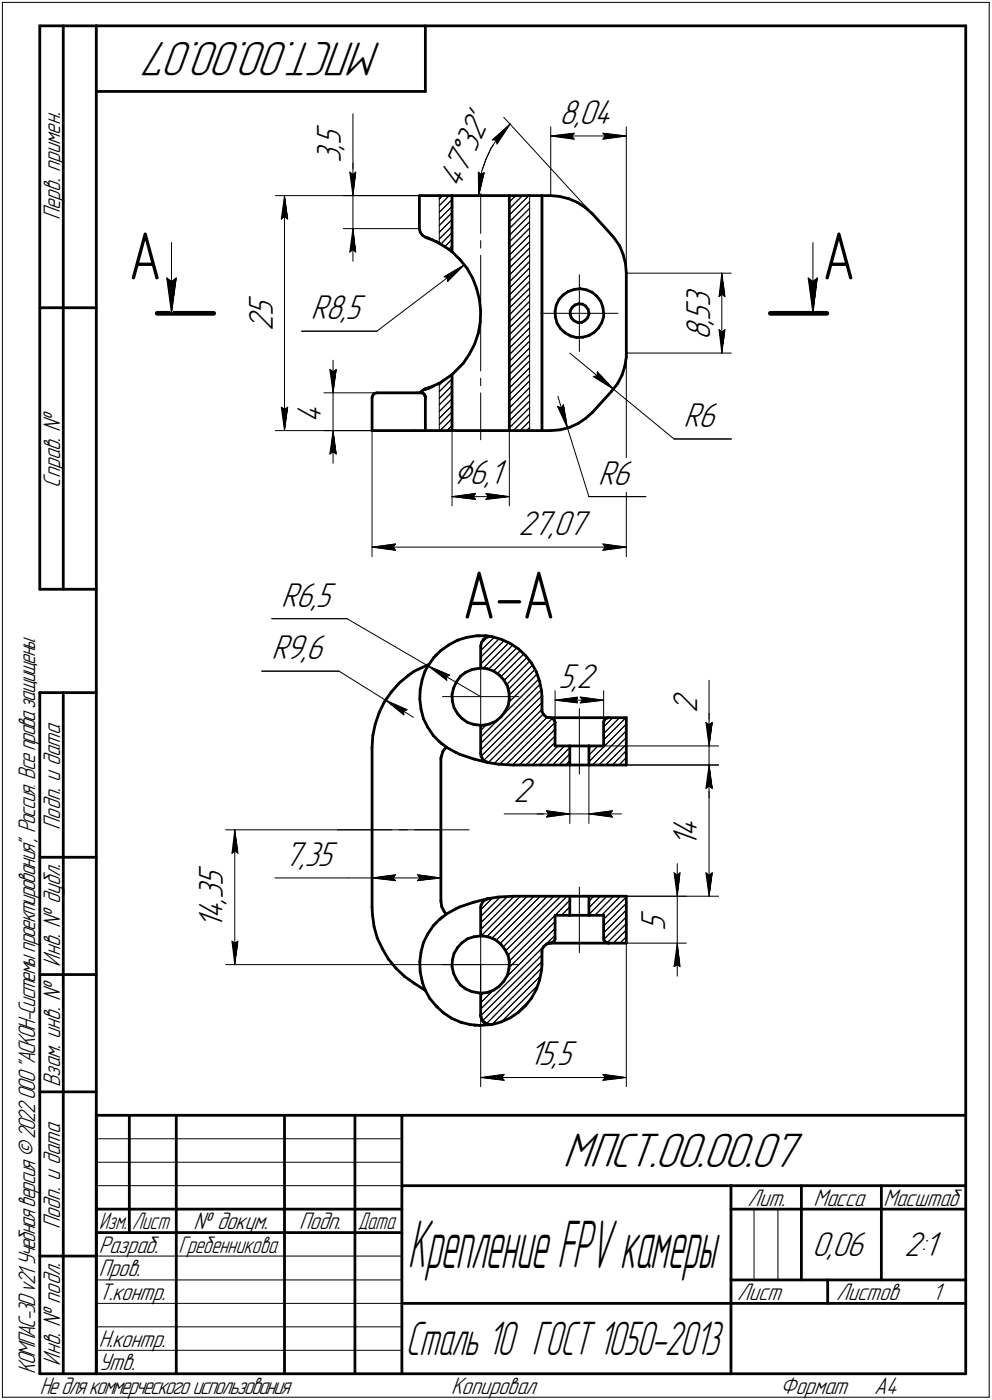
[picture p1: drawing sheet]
<svg xmlns="http://www.w3.org/2000/svg" width="211mm" height="298mm" viewBox="0 0 211 298" stroke-linecap="round" stroke-linejoin="round" font-family="sans-serif">
<defs><g id="words">
<text font-size="14.9" x="86.8" y="270.1">КреплениеFPVкамеры</text>
<g font-size="14.6">
<text x="27.3" y="59.5">А</text>
<text x="174.9" y="59.5">А</text>
<text x="98.4" y="131.7">А-А</text>
</g>
<g font-size="10.9">
<text x="81.2" y="9" transform="rotate(-180 81.2 9)">МПСТ.00.00.07</text>
<text x="119.8" y="248.5">МПСТ.00.00.07</text>
</g>
<text font-size="10.6" x="86.4" y="288.5">Сталь 10 ГОСТ 1050-2013</text>
<text font-size="8.5" x="96.5" y="103.2">Ç6,1</text>
<g font-size="7.8">
<text x="119" y="26.4">8,04</text>
<text x="72.5" y="34.7" transform="rotate(-90 72.5 34.7)">3</text>
<text x="72.5" y="31.9" transform="rotate(-90 72.5 31.9)">,</text>
<text x="72.5" y="30.8" transform="rotate(-90 72.5 30.8)">5</text>
<text x="97.8" y="40.2" transform="rotate(-66 97.8 40.2)">47Å32'</text>
<text x="151.1" y="65.5" transform="rotate(-90 151.1 65.5)">3</text>
<text x="58" y="70.6" transform="rotate(-90 58 70.6)">2</text>
<text x="58" y="67.4" transform="rotate(-90 58 67.4)">5</text>
<text x="66.1" y="68">R8,5</text>
<text x="151.1" y="69.3" transform="rotate(-90 151.1 69.3)">,</text>
<text x="151.1" y="68.2" transform="rotate(-90 151.1 68.2)">5</text>
<text x="151.1" y="72.5" transform="rotate(-90 151.1 72.5)">8</text>
<text x="68.3" y="90.2" transform="rotate(-90 68.3 90.2)">4</text>
<text x="145.4" y="91">R6</text>
<text x="127.3" y="103.2">R6</text>
<text x="110.4" y="114">27,07</text>
<text x="59.8" y="129.2">R6,5</text>
<text x="57.7" y="140.4">R9,6</text>
<text x="118.9" y="146.5">5,2</text>
<text x="148.3" y="151.9" transform="rotate(-90 148.3 151.9)">2</text>
<text x="109.3" y="170.8">2</text>
<text x="148.3" y="178.3" transform="rotate(-90 148.3 178.3)">4</text>
<text x="60.5" y="184.4">7,35</text>
<text x="148.3" y="180.4" transform="rotate(-90 148.3 180.4)">1</text>
<text x="47.4" y="191.5" transform="rotate(-90 47.4 191.5)">3</text>
<text x="47.4" y="188.8" transform="rotate(-90 47.4 188.8)">5</text>
<text x="47.4" y="197.9" transform="rotate(-90 47.4 197.9)">1</text>
<text x="47.4" y="195.8" transform="rotate(-90 47.4 195.8)">4</text>
<text x="47.4" y="192.6" transform="rotate(-90 47.4 192.6)">,</text>
<text x="141.5" y="198.2" transform="rotate(-90 141.5 198.2)">5</text>
<text x="112.5" y="226.9">15,5</text>
<text x="172.8" y="267.5">0,06</text>
<text x="192.4" y="267.5">2:1</text>
</g>
<g font-size="5.4">
<text x="12.8" y="46.9" transform="rotate(-90 12.8 46.9)">Перв. примен.</text>
<text x="12.8" y="103.8" transform="rotate(-90 12.8 103.8)">Справ. №</text>
<text x="12.8" y="176.7" transform="rotate(-90 12.8 176.7)">Подп. и дата</text>
<text x="12.8" y="205.8" transform="rotate(-90 12.8 205.8)">Инв. № дубл.</text>
<text x="12.8" y="231.6" transform="rotate(-90 12.8 231.6)">Взам. инв. №</text>
<text x="159.1" y="256.8">Лит.</text>
<text x="173.1" y="256.8">Масса</text>
<text x="188" y="256.8">Масштаб</text>
<text x="12.8" y="261.7" transform="rotate(-90 12.8 261.7)">Подп. и дата</text>
<text x="41.2" y="261.8">№ докум.</text>
<text x="63.6" y="261.8">Подп.</text>
<text x="21" y="266.8">Разраб.</text>
<text x="21" y="271.8">Пров.</text>
<text x="21" y="276.8">Т.контр.</text>
<text x="156.9" y="276.8">Лист</text>
<text x="177.9" y="276.8">Листов</text>
<text x="198.4" y="276.8">1</text>
<text x="21" y="286.8">Н.контр.</text>
<text x="7.5" y="292.5" transform="rotate(-90 7.5 292.5)">КОМПАС-3Dv21 Учебнаяверсия©2022ООО&quot;АСКОН-Системыпроектирования&quot;, Россия. Всеправазащищены.</text>
<text x="12.8" y="290.8" transform="rotate(-90 12.8 290.8)">Инв. № подл.</text>
<text x="21" y="291.8">Утв.</text>
<text x="8.5" y="296.7">Недлякоммерческогоиспользования</text>
<text x="96" y="296.8">Копировал</text>
<text x="166" y="296.8">Формат</text>
<text x="186" y="296.8">A4</text>
</g>
<g font-size="5.3">
<text x="21.1" y="261.8">Изм.</text>
<text x="28.1" y="261.8">Лист</text>
<text x="76.1" y="261.8">Дата</text>
<text x="38" y="266.8">Гребенникова</text>
</g>
</g></defs>
<g fill="none" stroke="#000" stroke-width=".59">
<path d="M8.5 5.5v120zM8.5 5.5h12zM13.5 5.5v120zM20.5 5.5v287zM20.5 5.5h185zM20.5 19.5h70zM90.5 5.5v14zM205.5 5.5v287zM89.2 41.7h4.3zM89.2 41.7v7zM89.2 48.7l.2 .7zM89.4 49.4l.5 .7z"/>
<path d="M89.9 50.1l.7 .4zM90.6 50.5h.1M90.7 50.5l2.2 1zM90.8 50.6h.1M91 50.6h.1M91.4 50.8h.1M91.4 50.8v.1zM91.9 51.1h.1M92.7 51.4h.1M92.7 51.4l.8 .4zM92.9 51.5l.6 .3zM93.5 41.7h2.7z"/>
<path d="M93.5 51.8l2 1.3zM95.5 53.1l.7 .5zM96.2 41.7v11.9zM96.2 53.6l1.7 1.7zM96.2 41.7h12.2zM97.9 55.3l1.5 1.8zM99.4 57.1l1.2 2.2zM100.6 59.3l.8 2.2zM108.4 41.7v50zM108.4 41.7h4.3zM112.7 41.7h2.6zM115.3 41.7v50z"/>
<path d="M115.3 41.7h1.8zM117.1 41.7h.1M117.2 41.7l1.8 .1zM119 41.8l2.1 .5zM121.1 42.3l1.8 .8zM122.9 43.1l1.6 1.1zM124.5 44.2l1.6 1.4zM126.1 45.6l4 4.4zM130.1 50l.5 .6zM130.6 50.6l1.2 1.7zM131.8 52.3l.8 1.9zM132.6 54.2l.5 1.9z"/>
<path d="M133.1 56.1l.2 2.1zM133.3 58.2v17zM8.5 65.5h12zM96.2 79.8v11.9zM96.9 79.1l-.7 .7zM98.6 77.4l-1.7 1.7zM99.9 75.4l-1.3 2zM101 73.2l-1.1 2.2zM101.4 61.5l.6 2.3zM101.8 71l-.8 2.2zM102 63.8l.3 2.4zM102.2 68.6l-.4 2.4z"/>
<path d="M102.3 66.2l-.1 2.4zM118.1 66.3l.1 1.3zM118.2 67.6l.3 1.2zM118.4 64.9l-.3 1.4zM118.5 68.8l.8 1.2zM119 63.8l-.6 1.1zM119.3 70l.9 .9zM119.8 62.8l1.1-.7zM119.8 62.8l-.8 1zM120.2 70.9l1.2 .6zM120.9 62.1l1.3-.5zM121.3 66.2v.8z"/>
<path d="M121.3 67l.3 .7zM121.4 71.5l1.3 .4zM121.6 67.7l.6 .6zM121.8 65.4l.5-.5zM121.8 65.4l-.5 .8zM122.2 68.3l.7 .4zM122.2 61.6l1.2-.1zM122.3 64.9l.8-.2zM122.7 71.9l1.3-.1zM122.9 68.7h.9zM123.1 64.7l.9 .1zM123.4 61.5l1.4 .2z"/>
<path d="M123.8 68.7l.7-.5zM124 64.8l.6 .4zM124 71.8l1.3-.3zM124.5 68.2l.6-.6zM124.6 65.2l.5 .7zM124.8 61.7l1.2 .5zM125.1 65.9l.2 .8zM125.3 66.9l-.2 .7zM125.3 66.7v.2zM125.3 71.5l1.1-.7zM126 62.2l1 .9zM126.4 70.8l.9-1z"/>
<path d="M127 63.1l.8 1.1zM127.8 64.2l.5 1.2zM128 68.7l-.7 1.1zM128.3 65.4l.1 1.3zM128.4 67.5l-.4 1.2zM128.4 66.7v.8zM132.3 79.9l-.9 1.8zM132.9 78.1l-.6 1.8zM133.3 76l-.4 2.1zM133.3 75.2v.8zM79.2 84.7v7zM79.2 91.7h8.9z"/>
<path d="M79.2 84.3v.4zM79.6 83.8l.6-.1zM79.6 83.8l-.4 .5zM80.2 83.7h8.5zM88.1 91.7h2.4zM88.7 83.7h1.2zM89.2 83.7l.7-.6zM89.9 83.1l.4-.2zM89.9 83.7h.1zM90 83.7l.3 .2zM90.3 83.9l.1 .3zM90.3 82.9l.3-.1z"/>
<path d="M90.3 82.9l.6-.2zM90.4 82.9h.1M90.4 84.3l.1 .1zM90.4 84.2h.1M90.5 91.7h3zM90.5 84.7v7zM90.5 84.4v.2zM90.5 84.6h.1M90.6 82.8h.1M90.7 82.8l.1-.1zM90.7 82.8h.1M90.8 82.7h.1"/>
<path d="M90.9 82.7h.1M90.9 82.7l.6-.2zM91 82.6h.1M91.1 82.6h.2zM91.4 82.5h.1zM91.4 82.5l-.1 .1zM91.5 82.5l2-.9zM91.8 82.4h.1M92 82.3l.2-.1zM93.4 81.6h.1M93.5 81.6h.1M93.5 81.6l.7-.5z"/>
<path d="M93.5 91.7h2.7zM94.2 81.1l2-1.3zM96.2 91.7h12.2zM108.4 91.7h4.3zM112.7 91.7h2.6zM115.3 91.7h1.8zM117.1 91.7h.1M117.2 91.7l2-.2zM119.2 91.5l2-.5zM121.2 91l1.8-.8zM123 90.2l1.6-1.1zM124.6 89.1l1.5-1.3z"/>
<path d="M130.1 83.3l-4 4.5zM131.4 81.7l-1.3 1.6zM8.5 125.5h12zM92.7 139.5l.2-.1zM93.8 138.5l1.7-1.2zM95.5 137.3l1.9-1zM97.3 136.4l.2-.1zM97.4 136.3l1.9-.6zM99.3 135.7l2.1-.3zM101.4 135.4h2.1zM101.9 135.4h.2zM102.3 137.6v4.6z"/>
<path d="M102.4 136.8l-.1 .8zM102.9 136.1l.6-.4zM102.9 136.1l-.5 .7zM103.2 135.4h.1M103.5 135.4l1.1 .2zM103.5 135.7l.6-.1zM104.1 135.6h.5zM104.6 135.6l2.1 .5zM106.7 136.1l1.8 .9zM108.5 137l1.8 1.2zM110.3 138.2l1.5 1.4zM111.8 139.6l1.3 1.6z"/>
<path d="M8.5 147.5v145zM8.5 147.5h12zM13.5 147.5v145zM79.2 159.2v33.9zM79.3 156.6l-.1 2.6zM79.8 154.2l-.5 2.4zM80.7 151.7l-.9 2.5zM81.8 149.4l-1.1 2.3zM83.2 147.4l-1.4 2zM84.9 145.5l-1.7 1.9zM84.9 145.5l2-1.7zM86.9 143.8l1.2-.9z"/>
<path d="M88.1 142.9l3.2-1.4zM89.3 148.8l.3 2.2zM89.4 146.8l-.1 2zM89.6 151l.5 2zM89.8 144.7l-.4 2.1zM90.1 153l.9 1.9zM90.4 142.9l-.6 1.8zM91 154.9l1.2 1.7zM91.1 141.7l-.7 1.2zM92.2 156.6l1.3 1.3zM92.3 140l-1.2 1.7zM92.3 140l1.5-1.5z"/>
<path d="M93.5 157.9l1.6 1.3zM93.8 158.2l.3 .2zM94.9 159.1l-.7 .9zM95.1 159.2l1.8 1zM96.2 147.9l.1 1.5zM96.3 149.4l.3 1.3zM96.5 146.5l-.3 1.4zM96.6 150.7l.8 1.3zM97.1 145.2l-.6 1.3zM97.4 152l.9 1zM98 144l-.9 1.2zM98 144l1.1-.8z"/>
<path d="M98.3 153l1.2 .8zM99.1 143.2l1.3-.6zM99.5 153.8l1.3 .5zM100.4 142.6l1.5-.3zM100.8 154.3l1.5 .1zM101.9 142.3l.4-.1zM102.3 154.4v6zM102.3 142.2l1.4 .2zM102.3 154.4h.5zM102.8 154.4l1.3-.2zM103.7 142.4l1.4 .5zM104.1 154.2l1.4-.6z"/>
<path d="M105.1 142.9l1.2 .9zM105.5 153.6l1.1-.9zM106.3 143.8l.9 1zM107.2 144.8l.7 1.2zM107.4 151.6l-.8 1.1zM107.9 146l.4 1.4zM108.1 150.3l-.7 1.3zM108.3 147.4l.1 1.4zM108.4 148.8l-.3 1.5zM113.1 141.2l1 1.9zM114.1 143.1l.7 1.9zM114.8 145l.4 2.2z"/>
<path d="M115.2 147.2l.1 1.1zM115.3 151.6l.4 .6zM115.3 151v.6zM115.3 148.3v2.7zM115.7 152.2l.6 .5zM116.3 152.7l.8 .1zM117.1 152.8l.5 .2zM117.1 152.8h12.4zM117.6 153l.4 .5zM118 153.5l.1 .3zM118.1 153.8v5zM118.1 158.8h3.1z"/>
<path d="M121.2 158.8v4.1zM121.2 158.8h4.1zM125.3 158.8v4.1zM125.3 158.8h3.1zM128.4 153.8v5zM128.5 153.5l-.1 .3zM128.9 153l.6-.2zM128.9 153l-.4 .5zM129.5 152.8h3.8zM133.3 152.8v10.1zM93.8 161.5v30.4zM93.9 161.1l-.1 .4z"/>
<path d="M94.2 160l-.3 1.1zM96.9 160.2l.9 .4zM97.8 160.6l3 1zM100.8 161.6l3.1 .8zM102.3 160.4l.1 .6zM102.4 161l.4 .8zM102.8 161.8l.7 .4zM103.5 162.2l.4 .2zM103.7 162.3l.1 .1zM103.9 162.4l2.2 .3zM106.1 162.7l3.1 .2zM109.2 162.9h12z"/>
<path d="M121.2 162.9h4.1zM125.3 162.9h8zM8.5 182.5h12zM79.2 193.1v1.6zM79.2 194.7l.4 2.6zM79.6 197.3l.7 2.4zM80.3 199.7l1.1 2.3zM91 198.9l-.9 1.8zM92.2 197.1l-1.2 1.8zM93.5 195.8l1.6-1.2zM93.5 195.8l-1.3 1.3zM93.8 191.9l.2 1.1z"/>
<path d="M93.8 195.5l.3-.2zM94 193l.5 1.1zM94.5 194.1l.4 .5zM95.1 194.6l1.8-1.1zM96.9 193.5l.9-.4zM97.8 193.1l3-1zM99.5 199.9l1.3-.4zM100.8 199.5l1.5-.2zM100.8 192.1l3.1-.8zM102.3 193.3v6zM102.3 199.3h.5zM102.4 192.7l-.1 .6z"/>
<path d="M102.8 199.3l1.3 .3zM102.8 191.9l.7-.4zM102.8 191.9l-.4 .8zM103.5 191.5l.4-.2zM103.8 191.3h.1M103.9 191.3l2.2-.3zM104.1 199.6l1.4 .6zM106.1 191l3.1-.2zM109.2 190.8h12zM118.1 194.9v5zM118.1 199.9l-.1 .3zM118.1 194.9h3.1z"/>
<path d="M121.2 190.8v4.1zM121.2 190.8h4.1zM121.2 194.9h4.1zM125.3 190.8h8zM125.3 190.8v4.1zM125.3 194.9h3.1zM128.4 194.9v5zM128.4 199.9l.1 .3zM133.3 190.8v10zM8.5 207.5h12zM81.4 202l1.2 2.2zM82.6 204.2l1.6 2z"/>
<path d="M84.2 206.2l1.9 1.7zM86.1 207.9l2 1.5zM88.1 209.4l2.4 1.5zM89.3 204.8l.1 2.1zM89.4 206.9l.4 2.1zM89.6 202.8l-.3 2zM89.8 209l.1 .3zM89.9 209.3l.5 1.4zM90.1 200.7l-.5 2.1zM90.4 210.7l1 1.9zM91.4 212.6l1.4 1.6zM92.8 214.2l1.5 1.4z"/>
<path d="M92.9 214.3l.1 .2zM94.3 215.6l1.8 1.2zM96.1 216.8l1.9 .9zM96.2 205.8l.3 1.5zM96.3 204.4l-.1 1.4zM96.5 207.3l.6 1.2zM96.6 203l-.3 1.4zM97.1 208.5l.9 1.2zM97.4 201.8l-.8 1.2zM98 209.7l1.1 .9zM98 217.7l2.1 .5zM98.1 217.7l.2 .1z"/>
<path d="M98.3 200.7l1.2-.8zM98.3 200.7l-.9 1.1zM99.1 210.6l1.3 .6zM100.1 218.2l2 .2zM100.4 211.2l1.5 .2zM101 218.3l.2 .1zM101.9 211.4l.4 .1zM102.1 218.4l2.1-.2zM102.3 211.5v4.7zM102.3 211.5l1.4-.2zM102.3 216.4l.2 .8zM102.3 216.2v.2z"/>
<path d="M102.3 216.2l.1 .7zM102.4 216.9l.5 .7zM102.5 217.2l.6 .6zM102.9 217.6l.6 .4zM103.1 217.8l.7 .3zM103.5 218l.6 .2zM103.7 211.3l1.4-.5zM103.8 218.1l.8 .1zM104.1 218.2h.5zM104.2 218.2h.4zM104.6 218.2l2.1-.6zM105.1 210.8l1.2-.8z"/>
<path d="M105.5 200.2l1.1 .9zM106.6 201.1l.8 1.1zM106.7 217.6l1.8-.9zM107.2 209l-.9 1zM107.4 202.2l.7 1.3zM107.9 207.7l-.7 1.3zM108.1 203.5l.3 1.4zM108.3 206.3l-.4 1.4zM108.4 204.9l-.1 1.4zM108.5 216.7l1.8-1.1zM110.3 215.6l1.5-1.5zM113.1 212.5l-1.3 1.6z"/>
<path d="M114.1 210.7l-1 1.8zM114.8 208.7l-.7 2zM115.2 206.6l-.4 2.1zM115.3 205.4l-.1 1.2zM115.3 202.2v.5zM115.3 202.7v2.7zM115.7 201.5l.6-.5zM115.7 201.5l-.4 .7zM116.3 201l.8-.2zM117.1 200.8l.5-.1zM117.1 200.8h12.4zM117.6 200.7l.4-.5z"/>
<path d="M128.5 200.2l.4 .5zM128.9 200.7l.6 .1zM129.5 200.8h3.8zM8.5 232.5h12zM20.5 237.5h185zM20.5 237.5v55zM27.5 237.5v25zM37.5 237.5v55zM60.5 237.5v55zM75.5 237.5v55zM85.5 237.5v55zM20.5 257.5h65z"/>
<path d="M85.5 252.5h120zM155.5 252.5v40zM155.5 257.5h15zM170.5 252.5v20zM170.5 257.5h35zM187.5 252.5v20zM8.5 267.5h12zM20.5 262.5h65zM85.5 277.5h70zM155.5 277.5h50zM155.5 272.5h50zM176.1 272.5v5z"/>
<path d="M8.5 292.5h12zM20.5 292.5h185z"/>
</g>
<g fill="none" stroke="#000" stroke-width=".21">
<path d="M.5 .5v297zM.5 .5h210zM210.5 .5v297zM74.4 36.7l.7 .5zM74.4 36.7l.7 5zM75.1 36.7v5zM75.1 24.2v12.5zM75.1 37.2l.6-.5zM75.1 34.7v7zM75.7 36.7l-.6 5zM101.8 36.7l.1 5zM101.8 36.7l.6 .5z"/>
<path d="M102 39l-.1 2.7zM102.3 39.7v10zM102.4 37.2l.6-.5zM102.5 36.4l-.5 2.6zM103 36.7l-1.1 5zM103.4 34l-.9 2.4zM104.5 31.6l-1.1 2.4zM104.7 29.8h.9zM104.7 29.8l3.8-3.4zM105.6 29.8l.1 .8zM105.9 29.4l-1.4 2.2zM107.2 25l18.9 20.6z"/>
<path d="M107.6 27.3l-1.7 2.1zM107.6 27.3l.9-.9zM108.5 26.4l-2.8 4.2zM117.2 27v14.7zM117.2 29l5-.6zM117.2 29l5 .6zM117.2 29h16.1zM121.7 29l.5 .6zM122.2 28.4l-.5 .6zM128.3 29.6l5-.6zM128.3 28.4l.5 .6zM128.3 28.4l5 .6z"/>
<path d="M128.8 29l-.5 .6zM133.3 27v31.2zM35.5 59.2l1 7.5zM35.5 59.2l1 .7zM36.5 59.9l1-.7zM36.5 51.6v15.1zM37.5 59.2l-1 7.5zM58.6 41.7h37.6zM59.9 46.7l.6-.6zM60.5 41.7l.7 5zM60.5 46.1l.7 .6zM60.5 41.7l-.6 5z"/>
<path d="M60.5 41.7v50zM73.1 48.7h16.1zM73.1 41.7h16.1zM74.4 53.7l.7-.5zM75.1 48.7l-.7 5zM75.1 53.2l.6 .5zM75.1 48.7l.6 5zM75.1 48.7v6.9zM75.1 41.7v7zM93.5 50.9l2.7-2.7zM93.5 49.4l2.7-2.7zM93.5 48l2.7-2.7z"/>
<path d="M93.5 46.7l2.7-2.8zM93.5 45.2l2.7-2.7zM93.5 43.8l2.1-2.1zM93.5 41.7v10.1zM94.1 41.7l-.6 .7zM94.5 58.9l.7 .2zM94.5 58.9l4.3-2.5zM94.7 52.5l1.5-1.5zM95.2 59.1v.8zM95.5 53.1l.7-.7zM96.2 49.5l-2.4 2.5zM96.2 41.7h7.7z"/>
<path d="M98.8 56.4l-3.6 3.5zM102.3 54.4v9.9zM102.3 51.2v1.6zM108.4 57.1l4.3-4.3zM108.4 55.7l4.3-4.2zM108.4 52.9l4.3-4.3zM108.4 51.5l4.3-4.3zM108.4 50.1l4.3-4.3zM108.4 48.7l4.3-4.3zM108.4 47.2l4.3-4.3zM108.4 45.8l4.1-4.1zM108.4 44.4l2.8-2.7z"/>
<path d="M108.4 43l1.3-1.3zM112.7 54.3l-4.3 4.3zM112.7 50l-4.3 4.4zM112.7 41.7v50zM123.3 58.5v8.2zM133.3 58.2h22.3zM153.6 58.2l.7 5zM153.6 58.2l-.6 5zM153.6 58.2v17zM172 59.2l1 7.5zM172 59.2l1 .7zM173 59.9l.9-.7z"/>
<path d="M173 51.6v15.1zM173.9 59.2l-.9 7.5zM64.2 70.5h16zM70.2 78.7l.7 .5zM70.2 78.7l.7 5zM70.9 79.2l.6-.5zM70.9 76.7v7zM71.5 78.7l-.6 5zM80.2 70.5l18.6-14.1zM102.3 69v10zM102.3 65.9v1.6zM108.4 79.8l4.3-4.3z"/>
<path d="M108.4 78.4l4.3-4.3zM108.4 77l4.3-4.4zM108.4 75.5l4.3-4.2zM108.4 74.2l4.3-4.4zM108.4 72.7l4.3-4.3zM108.4 71.3l4.3-4.3zM108.4 69.8l4.3-4.2zM108.4 68.5l4.3-4.3zM108.4 65.6l4.3-4.2zM108.4 64.3l4.3-4.4zM108.4 62.8l4.3-4.3zM108.4 61.4l4.3-4.3z"/>
<path d="M108.4 60l4.3-4.3zM112.7 78.3l-4.3 4.3zM112.7 62.7l-4.3 4.4zM115.1 66.7h8.2zM121.2 75.2l9.4 7.7zM123.3 66.7h8.2zM123.3 66.7v8.1zM127.1 79.2v.8zM127.1 79.2l3.5 3.7zM133.3 75.2h22.3zM133.3 75.2v43.3zM153 70.2l.6 5z"/>
<path d="M153 70.2l.6 .5zM153 63.2l.6-.5zM153.6 70.7l.7-.5zM153.6 62.7l.7 .5zM154.3 70.2l-.7 5zM58.6 91.7h37.6zM59.9 86.7l.6 5zM59.9 86.7l.6 .5zM60.5 87.2l.7-.5zM61.2 86.7l-.7 5zM68.9 83.7h11.3zM68.9 91.7h14.8z"/>
<path d="M70.2 96.7l.7-.5zM70.9 91.7l-.7 5zM70.9 96.2l.6 .5zM70.9 91.7l.6 5zM70.9 91.7v6.9zM70.9 83.7v8zM79.2 91.7v26.8zM93.5 90.4l2.7-2.7zM93.5 89.1l2.7-2.7zM93.5 87.6l2.7-2.7zM93.5 83.4l2.7-2.7zM93.5 82l.9-1z"/>
<path d="M93.5 81.6v10.1zM93.6 91.7l2.6-2.5zM95.1 91.7l1.1-1.1zM96.2 83.5l-2.7 2.7zM96.2 82.1l-2.7 2.7zM96.2 91.7v16zM102.3 83.7v9.9zM102.3 80.5v1.6zM108.4 91.1l4.3-4.3zM108.4 89.7l4.3-4.3zM108.4 88.3l4.3-4.3zM108.4 86.9l4.3-4.4z"/>
<path d="M108.4 85.4l4.3-4.3zM108.4 84l4.3-4.2zM108.4 81.2l4.3-4.3zM108.4 91.7v16zM110.7 91.7l2-2zM112.7 91l-.7 .7zM112.7 88.2l-3.5 3.5zM118.6 86.5l.8 .4zM118.6 86.5l2.1 4.6zM118.7 84.4l2 6.7zM119.9 86.2l.8 4.9zM119.9 86.2l-.5 .7z"/>
<path d="M120.7 91.1l4.6 14.6zM126.2 80.2l4.4 2.7zM126.2 80.2l.9-.2zM130.6 82.9l12.8 10.6zM143.4 93.5h12.2zM79.2 116.5l5-.7zM79.2 116.5l5 .7zM79.2 116.5h54.1zM83.7 116.5l.5 .7zM84.2 115.8l-.5 .7zM96.2 105.7l5-.6zM96.2 105.7l5 .6z"/>
<path d="M96.2 105.7h12.2zM100.7 105.7l.5 .6zM101.2 105.1l-.5 .6zM103.4 106.3l5-.6zM103.4 105.1l.5 .6zM103.4 105.1l5 .6zM103.9 105.7l-.5 .6zM125.3 105.7h12.1zM128.3 117.2l5-.7zM128.3 115.8l.5 .7zM128.3 115.8l5 .7zM128.8 116.5l-.5 .7z"/>
<path d="M57.8 131.7h16zM73.8 131.7l17.3 10.1zM102.3 140l4-4zM102.3 138.5l2.9-2.8zM102.4 137.1l1.4-1.5zM111.5 139.2l-4.9 4.9zM55.7 142.9h16.4zM72.1 142.9l9.9 6.2zM82 149.1l3.9 3.1zM82 149.1l4.6 2zM82 149.1l6 3.6zM85.9 151.5v.7z"/>
<path d="M85.9 151.5l.7-.4zM91.1 141.7l-.9 1.9zM91.1 141.8l4.6 2zM91.1 141.8l4 3.1zM91.1 141.8l11.2 6.5zM94.1 148.3h8.2zM94.9 144.1l.8-.3zM94.9 144.1l.2 .8zM102.3 159.8l12.9-13zM102.3 158.3l12.7-12.7zM102.3 157l3.8-3.8zM102.3 155.5l1.2-1.2z"/>
<path d="M102.3 141.4l5-5zM102.3 148.3h8.1zM102.3 148.3v8.2zM102.3 140.3v8zM102.8 142.3l5.5-5.5zM104 142.5l5.1-5.2zM105 142.9l5-5zM105.8 143.4l4.9-4.9zM107.1 152.1l7.6-7.6zM107.3 144.9l4.9-4.9zM108.3 149.5l6-6zM108.4 148l5.5-5.5z"/>
<path d="M112.8 140.7l-5 5.1zM113.4 141.6l-5.2 5.2zM115.6 152.1l-10.4 10.5zM118.1 147.1v6.7zM118.1 149.1l5-.7zM118.1 149.1l5 .6zM118.1 149.1h10.3zM118.7 158.8l-4 4.1zM120.1 158.8l-3.9 4.1zM121.2 159.2l-3.6 3.7zM122.6 149.1l.5 .6zM123.1 148.4l-.5 .7z"/>
<path d="M123.3 150.9v13.9zM123.4 149.7l5-.6zM123.4 148.4l.6 .7zM123.4 148.4l5 .7zM124 149.1l-.6 .6zM125.8 158.8l-.5 .6zM128.4 157.6l4.8-4.8zM128.4 156.2l3.4-3.4zM128.4 154.8l2-2zM128.4 147.1v6.7zM128.4 158.8h24.5zM133.3 159.9l-3 3z"/>
<path d="M133.3 158.5l-4.4 4.4zM133.3 155.6l-7.2 7.3zM133.3 154.2l-8 8zM150.2 153.8l.7 .5zM150.2 153.8l.7 5zM150.9 153.8v5zM150.9 144.9v8.9zM150.9 154.3l.7-.5zM150.9 151.9v6.9zM150.9 158.8v4.1zM151.6 153.8l-.7 5zM48 176.7h45.8z"/>
<path d="M50 176.7l.6 5zM50 176.7l-.6 5zM50 176.7v28.7zM71.8 176.7h11.6zM84.9 176.7h1.8zM88.2 176.7h11.6zM102.4 161l12.9-12.8zM103 161.9l12.3-12.3zM103.9 162.4l11.4-11.4zM106.3 162.7l10.1-10zM107.3 173.3h8.9zM107.7 162.8l9.8-9.8z"/>
<path d="M109.1 162.9l9-9.1zM110.5 162.9l7.6-7.6zM111.9 162.9l6.2-6.2zM113.3 162.9l4.8-4.8zM114.3 173.3h6.9zM116.2 173.3h5zM116.2 172.6l5 .7zM116.2 172.6l.6 .7zM116.2 174l5-.7zM116.8 173.3l-.6 .7zM121.2 162l-.8 .9zM121.2 160.5l-2.2 2.4z"/>
<path d="M121.2 162.9v12.4zM121.2 173.3h4.1zM125.3 160.8l2-2zM125.3 162.9v12.4zM125.3 173.3l5 .7zM125.3 173.3l5-.7zM125.3 173.3h6.9zM127.4 162.9l5.9-5.8zM129.8 173.3l.5 .7zM130.3 172.6l-.5 .7zM133.1 162.9l.2-.2zM133.3 161.3l-1.6 1.6z"/>
<path d="M133.3 162.9h19.6zM150.2 167.9l.7-.5zM150.9 162.9l.7 5zM150.9 167.4l.7 .5zM150.9 162.9l-.7 5zM150.9 162.9v27.9zM150.9 162.9v6.9zM49.4 181.7l.6-.5zM50 181.2l.6 .5zM58.5 186.9h15.7zM74.2 186.9h5zM79.2 184.9v8.2z"/>
<path d="M79.2 186.9l5-.6zM79.2 186.9l5 .6zM79.2 186.9h14.6zM83.7 186.9l.5 .6zM84.2 186.3l-.5 .6zM88.8 187.5l5-.6zM88.8 186.3l.5 .6zM88.8 186.3l5 .6zM89.3 186.9l-.5 .6zM93.8 184.9v7zM102.3 197.3v8.1zM102.3 198l7.1-7.2z"/>
<path d="M102.3 196.5l5.6-5.6zM102.3 195.2l4.1-4.2zM102.3 193.7l2.5-2.5zM103.6 199.4l8.6-8.6zM104.7 199.7l8.9-8.9zM110.7 190.8l-8.3 8.5zM116.4 190.8l-10 10.1zM119.5 194.9l1.7-1.8zM121.2 194.5l-.3 .4zM121.2 191.7l-3.1 3.2zM123.3 188.9v14zM125.3 193.3l2.5-2.5z"/>
<path d="M126.3 190.8l-1 1.1zM128.4 198.6l4.9-4.8zM128.4 195.7l4.9-4.7zM128.5 200l4.8-4.8zM129.1 190.8l-3.8 3.9zM130.6 190.8l-4 4.1zM132 190.8l-4 4.1zM133.3 198l-2.8 2.8zM133.3 192.4l-4.9 4.8zM133.3 190.8h19.6zM133.3 190.8h12.7zM143.4 185.8l.7 .6z"/>
<path d="M143.4 185.8l.7 5zM144.1 186.4l.6-.6zM144.1 183.9v6.9zM144.1 190.8v10zM144.7 185.8l-.6 5zM150.2 185.8l.7 5zM150.2 185.8l.7 .6zM150.9 186.4l.7-.6zM151.6 185.8l-.7 5zM48 205.4h54.3zM49.4 200.4l.6 5zM49.4 200.4l.6 .4z"/>
<path d="M50 200.8l.6-.4zM50.6 200.4l-.6 5zM94.1 205.4h8.2zM102.3 205.4h8.1zM102.3 205.4v8zM102.3 216.3l13-12.9zM102.3 214.9l15.8-15.8zM102.3 213.5l2.6-2.6zM102.3 212.1l.7-.7zM102.3 205.4v26zM102.7 217.3l12.6-12.6zM105.6 200.2l9.4-9.4z"/>
<path d="M106.7 217.6l7.9-7.9zM107.1 201.6l10.8-10.8zM107.6 202.4l11.7-11.6zM107.8 208l10.3-10.3zM108 203.5l12.6-12.7zM108.4 206l9.7-9.7zM108.4 204.6l9.7-9.7zM109.5 216.2l3.6-3.6zM115.1 207.8l-10.4 10.3zM115.2 206.2l-11.7 11.8zM129.1 200.8l4.2-4.1zM131.9 200.8l1.4-1.3z"/>
<path d="M133.3 200.8h12.7zM133.3 200.8v30.6zM143.4 205.8l.7-.4zM144.1 200.8l-.7 5zM144.1 205.4l.6 .4zM144.1 200.8l.6 5zM144.1 200.8v7.1zM102.3 229.4l5-.6zM102.3 229.4l5 .6zM102.3 229.4h31zM106.8 229.4l.5 .6zM107.3 228.8l-.5 .6z"/>
<path d="M128.3 230l5-.6zM128.3 228.8l.5 .6zM128.3 228.8l5 .6zM128.8 229.4l-.5 .6zM20.5 247.5h65zM20.5 252.5h65zM20.5 242.5h65zM160.4 257.5v15zM165.5 257.5v15zM20.5 267.5h65zM20.5 272.5h65zM20.5 277.5h65z"/>
<path d="M.5 297.5h210zM20.5 282.5h65zM20.5 287.5h65z"/>
</g>
<path d="M33.4 66.7h12.1zM163.9 66.7h12z" fill="none" stroke="#000" stroke-width="1"/>
<g fill="#fff" stroke="#fff" stroke-width=".21">
<path d="M174.9 48.3h7.2zM174.9 48.3h7.2zM174.9 48.4h7.2zM174.9 48.5h7.2zM174.9 48.6h7.2zM174.9 48.7h7.2zM174.9 48.8h7.2zM174.9 48.9h7.2zM174.9 48.9h7.2zM174.9 49h7.2zM174.9 49.1h7.2zM174.9 49.2h7.2zM174.9 49.3h7.2zM174.9 49.4h7.2zM174.9 49.4h7.2zM174.9 49.5h7.2zM174.9 49.6h7.2zM174.9 49.7h7.2zM174.9 49.8h7.2zM174.9 49.9h7.2zM174.9 50h7.2zM174.9 50h7.2zM174.9 50.1h7.2zM174.9 50.2h7.2zM174.9 50.3h7.2zM174.9 50.4h7.2zM174.9 50.5h7.2zM174.9 50.5h7.2zM174.9 50.6h7.2zM174.9 50.7h7.2zM174.9 50.8h7.2zM174.9 50.9h7.2zM174.9 51h7.2zM174.9 51.1h7.2zM174.9 51.1h7.2zM174.9 51.2h7.2zM174.9 51.3h7.2zM174.9 51.4h7.2zM174.9 51.5h7.2zM174.9 51.6h7.2zM174.9 51.6h7.2zM174.9 51.7h7.2zM174.9 51.8h7.2zM174.9 51.9h7.2zM174.9 52h7.2zM174.9 52.1h7.2zM174.9 52.2h7.2zM174.9 52.2h7.2zM174.9 52.3h7.2zM174.9 52.4h7.2zM174.9 52.5h7.2zM174.9 52.6h7.2zM174.9 52.7h7.2zM174.9 52.7h7.2zM174.9 52.8h7.2zM174.9 52.9h7.2zM174.9 53h7.2zM174.9 53.1h7.2zM174.9 53.2h7.2zM174.9 53.3h7.2zM174.9 53.3h7.2zM174.9 53.4h7.2zM174.9 53.5h7.2zM174.9 53.6h7.2zM174.9 53.7h7.2zM174.9 53.8h7.2zM174.9 53.8h7.2zM174.9 53.9h7.2zM174.9 54h7.2zM174.9 54.1h7.2zM174.9 54.2h7.2zM174.9 54.3h7.2zM174.9 54.4h7.2zM174.9 54.4h7.2zM174.9 54.5h7.2zM174.9 54.6h7.2zM174.9 54.7h7.2zM174.9 54.8h7.2zM174.9 54.9h7.2zM174.9 54.9h7.2zM174.9 55h7.2zM174.9 55.1h7.2zM174.9 55.2h7.2zM174.9 55.3h7.2zM174.9 55.4h7.2zM174.9 55.5h7.2zM174.9 55.5h7.2zM174.9 55.6h7.2zM174.9 55.7h7.2zM174.9 55.8h7.2zM174.9 55.9h7.2zM174.9 56h7.2zM174.9 56h7.2zM174.9 56.1h7.2zM174.9 56.2h7.2zM174.9 56.3h7.2zM174.9 56.4h7.2zM174.9 56.5h7.2zM174.9 56.6h7.2zM174.9 56.6h7.2zM174.9 56.7h7.2zM174.9 56.8h7.2zM174.9 56.9h7.2zM174.9 57h7.2zM174.9 57.1h7.2zM174.9 57.1h7.2zM174.9 57.2h7.2zM174.9 57.3h7.2zM174.9 57.4h7.2zM174.9 57.5h7.2zM174.9 57.6h7.2zM174.9 57.7h7.2zM174.9 57.7h7.2zM174.9 57.8h7.2zM174.9 57.9h7.2zM174.9 58h7.2zM174.9 58.1h7.2zM174.9 58.2h7.2zM174.9 58.3h7.2zM174.9 58.3h7.2zM174.9 58.4h7.2zM174.9 58.5h7.2zM174.9 58.6h7.2zM174.9 58.7h7.2zM174.9 58.8h7.2zM174.9 58.8h7.2zM174.9 58.9h7.2zM174.9 59h7.2zM174.9 59.1h7.2zM174.9 59.2h7.2zM174.9 59.3h7.2zM174.9 59.4h7.2zM174.9 59.4h7.2zM174.9 59.5h7.2zM174.9 59.6h7.2zM174.9 59.7h7.2zM174.9 59.8h7.2zM174.9 59.9h7.2zM174.9 59.9h7.2zM174.9 60h7.2zM174.9 60.1h7.2zM174.9 60.2h7.2zM174.9 60.3h7.2zM174.9 60.4h7.2zM174.9 60.5h7.2zM174.9 60.5h7.2zM174.9 60.6h7.2zM174.9 60.7h7.2zM174.9 60.8h7.2zM174.9 60.9h7.2zM174.9 61h7.2zM174.9 61h7.2zM174.9 61.1h7.2zM174.9 61.2h7.2zM174.9 61.3h7.2zM174.9 61.4h7.2zM174.9 61.5h7.2zM174.9 61.6h7.2zM174.9 61.6h7.2zM174.9 61.7h7.2zM174.9 61.8h7.2zM174.9 61.9h7.2zM174.9 62h7.2zM174.9 62.1h7.2zM174.9 62.1h7.2zM174.9 62.2h7.2zM174.9 62.3h7.2zM174.9 62.4h7.2zM174.9 62.5h7.2z"/>
<path d="M27.3 48.3h7.2zM27.3 48.3h7.2zM27.3 48.4h7.2zM27.3 48.5h7.2zM27.3 48.6h7.2zM27.3 48.7h7.2zM27.3 48.8h7.2zM27.3 48.9h7.2zM27.3 48.9h7.2zM27.3 49h7.2zM27.3 49.1h7.2zM27.3 49.2h7.2zM27.3 49.3h7.2zM27.3 49.4h7.2zM27.3 49.4h7.2zM27.3 49.5h7.2zM27.3 49.6h7.2zM27.3 49.7h7.2zM27.3 49.8h7.2zM27.3 49.9h7.2zM27.3 50h7.2zM27.3 50h7.2zM27.3 50.1h7.2zM27.3 50.2h7.2zM27.3 50.3h7.2zM27.3 50.4h7.2zM27.3 50.5h7.2zM27.3 50.5h7.2zM27.3 50.6h7.2zM27.3 50.7h7.2zM27.3 50.8h7.2zM27.3 50.9h7.2zM27.3 51h7.2zM27.3 51.1h7.2zM27.3 51.1h7.2zM27.3 51.2h7.2zM27.3 51.3h7.2zM27.3 51.4h7.2zM27.3 51.5h7.2zM27.3 51.6h7.2zM27.3 51.6h7.2zM27.3 51.7h7.2zM27.3 51.8h7.2zM27.3 51.9h7.2zM27.3 52h7.2zM27.3 52.1h7.2zM27.3 52.2h7.2zM27.3 52.2h7.2zM27.3 52.3h7.2zM27.3 52.4h7.2zM27.3 52.5h7.2zM27.3 52.6h7.2zM27.3 52.7h7.2zM27.3 52.7h7.2zM27.3 52.8h7.2zM27.3 52.9h7.2zM27.3 53h7.2zM27.3 53.1h7.2zM27.3 53.2h7.2zM27.3 53.3h7.2zM27.3 53.3h7.2zM27.3 53.4h7.2zM27.3 53.5h7.2zM27.3 53.6h7.2zM27.3 53.7h7.2zM27.3 53.8h7.2zM27.3 53.8h7.2zM27.3 53.9h7.2zM27.3 54h7.2zM27.3 54.1h7.2zM27.3 54.2h7.2zM27.3 54.3h7.2zM27.3 54.4h7.2zM27.3 54.4h7.2zM27.3 54.5h7.2zM27.3 54.6h7.2zM27.3 54.7h7.2zM27.3 54.8h7.2zM27.3 54.9h7.2zM27.3 54.9h7.2zM27.3 55h7.2zM27.3 55.1h7.2zM27.3 55.2h7.2zM27.3 55.3h7.2zM27.3 55.4h7.2zM27.3 55.5h7.2zM27.3 55.5h7.2zM27.3 55.6h7.2zM27.3 55.7h7.2zM27.3 55.8h7.2zM27.3 55.9h7.2zM27.3 56h7.2zM27.3 56h7.2zM27.3 56.1h7.2zM27.3 56.2h7.2zM27.3 56.3h7.2zM27.3 56.4h7.2zM27.3 56.5h7.2zM27.3 56.6h7.2zM27.3 56.6h7.2zM27.3 56.7h7.2zM27.3 56.8h7.2zM27.3 56.9h7.2zM27.3 57h7.2zM27.3 57.1h7.2zM27.3 57.1h7.2zM27.3 57.2h7.2zM27.3 57.3h7.2zM27.3 57.4h7.2zM27.3 57.5h7.2zM27.3 57.6h7.2zM27.3 57.7h7.2zM27.3 57.7h7.2zM27.3 57.8h7.2zM27.3 57.9h7.2zM27.3 58h7.2zM27.3 58.1h7.2zM27.3 58.2h7.2zM27.3 58.3h7.2zM27.3 58.3h7.2zM27.3 58.4h7.2zM27.3 58.5h7.2zM27.3 58.6h7.2zM27.3 58.7h7.2zM27.3 58.8h7.2zM27.3 58.8h7.2zM27.3 58.9h7.2zM27.3 59h7.2zM27.3 59.1h7.2zM27.3 59.2h7.2zM27.3 59.3h7.2zM27.3 59.4h7.2zM27.3 59.4h7.2zM27.3 59.5h7.2zM27.3 59.6h7.2zM27.3 59.7h7.2zM27.3 59.8h7.2zM27.3 59.9h7.2zM27.3 59.9h7.2zM27.3 60h7.2zM27.3 60.1h7.2zM27.3 60.2h7.2zM27.3 60.3h7.2zM27.3 60.4h7.2zM27.3 60.5h7.2zM27.3 60.5h7.2zM27.3 60.6h7.2zM27.3 60.7h7.2zM27.3 60.8h7.2zM27.3 60.9h7.2zM27.3 61h7.2zM27.3 61h7.2zM27.3 61.1h7.2zM27.3 61.2h7.2zM27.3 61.3h7.2zM27.3 61.4h7.2zM27.3 61.5h7.2zM27.3 61.6h7.2zM27.3 61.6h7.2zM27.3 61.7h7.2zM27.3 61.8h7.2zM27.3 61.9h7.2zM27.3 62h7.2zM27.3 62.1h7.2zM27.3 62.1h7.2zM27.3 62.2h7.2zM27.3 62.3h7.2zM27.3 62.4h7.2zM27.3 62.5h7.2z"/>
<path d="M171.4 58.7h3.1zM171.4 58.8h3.1zM171.4 58.8h3.1zM171.4 58.9h3.1zM171.4 59h3.1zM171.4 59.1h3.1zM171.4 59.2h3.1zM171.4 59.3h3.1zM171.5 59.4h2.9zM171.5 59.4h2.9zM171.5 59.5h2.9zM171.5 59.6h2.9zM171.5 59.7h2.9zM171.5 59.8h2.9zM171.5 59.9h2.9zM171.6 59.9h2.7zM171.6 60h2.7zM171.6 60.1h2.7zM171.6 60.2h2.7zM171.6 60.3h2.7zM171.6 60.4h2.7zM171.6 60.5h2.7zM171.7 60.5h2.5zM171.7 60.6h2.5zM171.7 60.7h2.5zM171.7 60.8h2.5zM171.7 60.9h2.5zM171.7 61h2.5zM171.7 61h2.5zM171.7 61.1h2.5zM171.8 61.2h2.4zM171.8 61.3h2.4zM171.8 61.4h2.4zM171.8 61.5h2.4zM171.8 61.6h2.4zM171.8 61.6h2.4zM171.8 61.7h2.4zM171.9 61.8h2.2zM171.9 61.9h2.2zM171.9 62h2.2zM171.9 62.1h2.2zM171.9 62.1h2.2zM171.9 62.2h2.2zM171.9 62.3h2.2zM172 62.4h2zM172 62.5h2zM172 62.6h2zM172 62.7h2zM172 62.7h2zM172 62.8h2zM172 62.9h2zM172 63h2zM172 63.1h1.9zM172 63.2h1.9zM172 63.2h1.9zM172 63.3h1.9zM172 63.4h1.9zM172 63.5h1.9zM172 63.6h1.9zM172.1 63.7h1.7zM172.1 63.8h1.7zM172.1 63.8h1.7zM172.1 63.9h1.7zM172.1 64h1.7zM172.1 64.1h1.7zM172.1 64.2h1.7zM172.2 64.3h1.5zM172.2 64.3h1.5zM172.2 64.4h1.5zM172.2 64.5h1.5zM172.2 64.6h1.5zM172.2 64.7h1.5zM172.2 64.8h1.5zM172.2 64.9h1.5zM172.3 64.9h1.4zM172.3 65h1.4zM172.4 65.1h1.2zM172.4 65.2h1.2zM172.5 65.3h1.1zM172.5 65.4h1zM172.5 65.4h1zM172.6 65.5h.9zM172.6 65.6h.8zM172.6 65.7h.8zM172.6 65.8h.7zM172.6 65.9h.7zM172.7 66h.6zM172.7 66h.5zM172.8 66.1h.4zM172.8 66.2h.4zM172.8 66.3h.3zM172.9 66.4h.2zM172.9 66.5h.2z"/>
<path d="M35 58.7h3zM35.1 58.8h2.9zM35.1 58.8h2.9zM35.1 58.9h2.9zM35.1 59h2.9zM35.1 59.1h2.9zM35.1 59.2h2.9zM35.1 59.3h2.9zM35.1 59.4h2.9zM35.1 59.4h2.8zM35.1 59.5h2.8zM35.1 59.6h2.8zM35.1 59.7h2.8zM35.1 59.8h2.8zM35.1 59.9h2.8zM35.1 59.9h2.8zM35.1 60h2.8zM35.2 60.1h2.6zM35.2 60.2h2.6zM35.2 60.3h2.6zM35.2 60.4h2.6zM35.2 60.5h2.6zM35.2 60.5h2.6zM35.2 60.6h2.6zM35.2 60.7h2.6zM35.3 60.8h2.5zM35.3 60.9h2.5zM35.3 61h2.5zM35.3 61h2.5zM35.3 61.1h2.5zM35.3 61.2h2.5zM35.3 61.3h2.5zM35.3 61.4h2.5zM35.4 61.5h2.3zM35.4 61.6h2.3zM35.4 61.6h2.3zM35.4 61.7h2.3zM35.4 61.8h2.3zM35.4 61.9h2.3zM35.4 62h2.3zM35.4 62.1h2.3zM35.5 62.1h2.1zM35.5 62.2h2.1zM35.5 62.3h2.1zM35.5 62.4h2.1zM35.5 62.5h2.1zM35.5 62.6h2.1zM35.5 62.7h2.1zM35.5 62.7h2.1zM35.6 62.8h1.9zM35.6 62.9h1.9zM35.6 63h1.9zM35.6 63.1h1.9zM35.6 63.2h1.9zM35.6 63.2h1.9zM35.6 63.3h1.9zM35.6 63.4h1.9zM35.6 63.5h1.8zM35.6 63.6h1.8zM35.6 63.7h1.8zM35.6 63.8h1.8zM35.6 63.8h1.8zM35.6 63.9h1.8zM35.6 64h1.8zM35.6 64.1h1.8zM35.7 64.2h1.6zM35.7 64.3h1.6zM35.7 64.3h1.6zM35.7 64.4h1.6zM35.7 64.5h1.6zM35.7 64.6h1.6zM35.7 64.7h1.6zM35.7 64.8h1.6zM35.7 64.9h1.6zM35.8 64.9h1.5zM35.8 65h1.5zM35.9 65.1h1.3zM35.9 65.2h1.3zM36 65.3h1.1zM36 65.4h1.1zM36 65.4h1.1zM36.1 65.5h.9zM36.1 65.6h.9zM36.2 65.7h.7zM36.2 65.8h.7zM36.2 65.9h.7zM36.2 66h.6zM36.2 66h.6zM36.3 66.1h.4zM36.3 66.2h.4zM36.3 66.3h.4zM36.4 66.4h.3zM36.4 66.5h.3z"/>
<path d="M120.1 85.6h.3zM119.7 85.7h.7zM119.5 85.8h.9zM119.1 85.9h1.3zM119 85.9h1.4zM118.7 86h1.7zM118.4 86.1h2.1zM118.2 86.2h2.3zM117.9 86.3h2.6zM118 86.4h2.5zM118 86.4h2.5zM118.1 86.5h2.4zM118.1 86.6h2.5zM118.2 86.7h2.4zM118.2 86.8h2.4zM118.3 86.9h2.3zM118.3 87h2.3zM118.4 87h2.2zM118.4 87.1h2.2zM118.4 87.2h2.2zM118.4 87.3h2.2zM118.5 87.4h2.1zM118.5 87.5h2.1zM118.6 87.5h2zM118.6 87.6h2zM118.7 87.7h2zM118.7 87.8h2zM118.8 87.9h1.9zM118.8 88h1.9zM118.8 88.1h1.9zM118.9 88.1h1.8zM118.9 88.2h1.9zM119 88.3h1.8zM119 88.4h1.8zM119 88.5h1.8zM119 88.6h1.8zM119.1 88.6h1.7zM119.1 88.7h1.8zM119.2 88.8h1.7zM119.2 88.9h1.7zM119.3 89h1.6zM119.3 89.1h1.6zM119.4 89.2h1.5zM119.4 89.2h1.5zM119.5 89.3h1.4zM119.5 89.4h1.4zM119.5 89.5h1.4zM119.5 89.6h1.4zM119.5 89.7h1.4zM119.6 89.7h1.3zM119.7 89.8h1.2zM119.8 89.9h1.1zM119.9 90h1zM120 90.1h.9zM120 90.2h.8zM120.1 90.3h.7zM120.1 90.3h.7zM120.2 90.4h.6zM120.3 90.5h.5zM120.4 90.6h.4zM120.4 90.7h.4zM120.5 90.8h.3zM120.6 90.8h.2zM120.6 90.9h.2z"/>
<path d="M127.3 97.6h8.2zM127.3 97.7h8.2zM127.3 97.8h8.2zM127.3 97.9h8.2zM127.3 98h8.2zM127.3 98h8.2zM127.3 98.1h8.2zM127.3 98.2h8.2zM127.3 98.3h8.2zM127.3 98.4h8.2zM127.3 98.5h8.2zM127.3 98.6h8.2zM127.3 98.6h8.2zM127.3 98.7h8.2zM127.3 98.8h8.2zM127.3 98.9h8.2zM127.3 99h8.2zM127.3 99.1h8.2zM127.3 99.1h8.2zM127.3 99.2h8.2zM127.3 99.3h8.2zM127.3 99.4h8.2zM127.3 99.5h8.2zM127.3 99.6h8.2zM127.3 99.7h8.2zM127.3 99.7h8.2zM127.3 99.8h8.2zM127.3 99.9h8.2zM127.3 100h8.2zM127.3 100.1h8.2zM127.3 100.2h8.2zM127.3 100.2h8.2zM127.3 100.3h8.2zM127.3 100.4h8.2zM127.3 100.5h8.2zM127.3 100.6h8.2zM127.3 100.7h8.2zM127.3 100.8h8.2zM127.3 100.8h8.2zM127.3 100.9h8.2zM127.3 101h8.2zM127.3 101.1h8.2zM127.3 101.2h8.2zM127.3 101.3h8.2zM127.3 101.3h8.2zM127.3 101.4h8.2zM127.3 101.5h8.2zM127.3 101.6h8.2zM127.3 101.7h8.2zM127.3 101.8h8.2zM127.3 101.9h8.2zM127.3 101.9h8.2zM127.3 102h8.2zM127.3 102.1h8.2zM127.3 102.2h8.2zM127.3 102.3h8.2zM127.3 102.4h8.2zM127.3 102.4h8.2zM127.3 102.5h8.2zM127.3 102.6h8.2zM127.3 102.7h8.2zM127.3 102.8h8.2zM127.3 102.9h8.2zM127.3 103h8.2zM127.3 103h8.2zM127.3 103.1h8.2zM127.3 103.2h8.2zM127.3 103.3h8.2zM127.3 103.4h8.2zM127.3 103.5h8.2zM127.3 103.5h8.2zM127.3 103.6h8.2zM127.3 103.7h8.2zM127.3 103.8h8.2zM127.3 103.9h8.2zM127.3 104h8.2zM127.3 104.1h8.2zM127.3 104.1h8.2zM127.3 104.2h8.2zM127.3 104.3h8.2zM127.3 104.4h8.2zM127.3 104.5h8.2zM127.3 104.6h8.2zM127.3 104.6h8.2z"/>
<path d="M127 78.6h.3zM126.9 78.7h.4zM126.8 78.7h.6zM126.7 78.8h.8zM126.7 78.9h.9zM126.7 79h1zM126.6 79.1h1.2zM126.5 79.2h1.3zM126.4 79.2h1.5zM126.3 79.3h1.7zM126.3 79.4h1.8zM126.2 79.5h2zM126.2 79.6h2.1zM126.1 79.7h2.3zM126 79.8h2.4zM125.9 79.8h2.5zM125.8 79.9h2.7zM125.7 80h2.9zM125.6 80.1h3.1zM125.6 80.2h3.2zM125.5 80.3h3.4zM125.6 80.3h3.3zM125.8 80.4h3.2zM125.9 80.5h3.2zM126.1 80.6h3.1zM126.2 80.7h3.1zM126.3 80.8h3.1zM126.5 80.9h3zM126.6 80.9h2.9zM126.7 81h2.9zM126.8 81.1h2.8zM127 81.2h2.7zM127.1 81.3h2.7zM127.3 81.4h2.5zM127.4 81.4h2.5zM127.5 81.5h2.4zM127.7 81.6h2.3zM127.8 81.7h2.2zM127.9 81.8h2.1zM128.1 81.9h1.9zM128.2 82h1.9zM128.4 82h1.7zM128.4 82.1h1.8zM128.6 82.2h1.6zM128.7 82.3h1.6zM129 82.4h1.3zM129.3 82.5h1.1zM129.5 82.5h.9zM129.8 82.6h.7zM130 82.7h.5zM130.3 82.8h.3z"/>
<path d="M145.5 85.3h8.1zM145.5 85.4h8.1zM145.5 85.5h8.1zM145.5 85.6h8.1zM145.5 85.7h8.1zM145.5 85.8h8.1zM145.5 85.9h8.1zM145.5 85.9h8.1zM145.5 86h8.1zM145.5 86.1h8.1zM145.5 86.2h8.1zM145.5 86.3h8.1zM145.5 86.4h8.1zM145.5 86.4h8.1zM145.5 86.5h8.1zM145.5 86.6h8.1zM145.5 86.7h8.1zM145.5 86.8h8.1zM145.5 86.9h8.1zM145.5 87h8.1zM145.5 87h8.1zM145.5 87.1h8.1zM145.5 87.2h8.1zM145.5 87.3h8.1zM145.5 87.4h8.1zM145.5 87.5h8.1zM145.5 87.5h8.1zM145.5 87.6h8.1zM145.5 87.7h8.1zM145.5 87.8h8.1zM145.5 87.9h8.1zM145.5 88h8.1zM145.5 88.1h8.1zM145.5 88.1h8.1zM145.5 88.2h8.1zM145.5 88.3h8.1zM145.5 88.4h8.1zM145.5 88.5h8.1zM145.5 88.6h8.1zM145.5 88.6h8.1zM145.5 88.7h8.1zM145.5 88.8h8.1zM145.5 88.9h8.1zM145.5 89h8.1zM145.5 89.1h8.1zM145.5 89.2h8.1zM145.5 89.2h8.1zM145.5 89.3h8.1zM145.5 89.4h8.1zM145.5 89.5h8.1zM145.5 89.6h8.1zM145.5 89.7h8.1zM145.5 89.7h8.1zM145.5 89.8h8.1zM145.5 89.9h8.1zM145.5 90h8.1zM145.5 90.1h8.1zM145.5 90.2h8.1zM145.5 90.3h8.1zM145.5 90.3h8.1zM145.5 90.4h8.1zM145.5 90.5h8.1zM145.5 90.6h8.1zM145.5 90.7h8.1zM145.5 90.8h8.1zM145.5 90.8h8.1zM145.5 90.9h8.1zM145.5 91h8.1zM145.5 91.1h8.1zM145.5 91.2h8.1zM145.5 91.3h8.1zM145.5 91.4h8.1zM145.5 91.4h8.1zM145.5 91.5h8.1zM145.5 91.6h8.1zM145.5 91.7h8.1zM145.5 91.8h8.1zM145.5 91.9h8.1zM145.5 91.9h8.1zM145.5 92h8.1zM145.5 92.1h8.1zM145.5 92.2h8.1zM145.5 92.3h8.1zM145.5 92.4h8.1zM145.5 92.5h8.1z"/>
<path d="M145.5 60.9h7.2zM145.5 61h7.2zM145.5 61h7.2zM145.5 61.1h7.2zM145.5 61.2h7.2zM145.5 61.3h7.2zM145.5 61.4h7.2zM145.5 61.5h7.2zM145.5 61.6h7.2zM145.5 61.6h7.2zM145.5 61.7h7.2zM145.5 61.8h7.2zM145.5 61.9h7.2zM145.5 62h7.2zM145.5 62.1h7.2zM145.5 62.1h7.2zM145.5 62.2h7.2zM145.5 62.3h7.2zM145.5 62.4h7.2zM145.5 62.5h7.2zM145.5 62.6h7.2zM145.5 62.7h7.2zM145.5 62.7h7.2zM145.5 62.8h7.2zM145.5 62.9h7.2zM145.5 63h7.2zM145.5 63.1h7.2zM145.5 63.2h7.2zM145.5 63.2h7.2zM145.5 63.3h7.2zM145.5 63.4h7.2zM145.5 63.5h7.2zM145.5 63.6h7.2zM145.5 63.7h7.2zM145.5 63.8h7.2zM145.5 63.8h7.2zM145.5 63.9h7.2zM145.5 64h7.2zM145.5 64.1h7.2zM145.5 64.2h7.2zM145.5 64.3h7.2zM145.5 64.3h7.2zM145.5 64.4h7.2zM145.5 64.5h7.2zM145.5 64.6h7.2zM145.5 64.7h7.2zM145.5 64.8h7.2zM145.5 64.9h7.2zM145.5 64.9h7.2zM145.5 65h7.2zM145.5 65.1h7.2zM145.5 65.2h7.2zM145.5 65.3h7.2zM145.5 65.4h7.2zM145.5 65.4h7.2zM145.5 65.5h7.2zM145.5 65.6h7.2zM145.5 65.7h7.2zM145.5 65.8h7.2zM145.5 65.9h7.2zM145.5 66h7.2zM145.5 66h7.2zM145.5 66.1h7.2zM145.5 66.2h7.2zM145.5 66.3h7.2zM145.5 66.4h7.2zM145.5 66.5h7.2zM145.5 66.5h7.2zM145.5 66.6h7.2zM145.5 66.7h7.2zM145.5 66.8h7.2zM145.5 66.9h7.2zM145.5 67h7.2zM145.5 67.1h7.2zM145.5 67.1h7.2zM145.5 67.2h7.2zM145.5 67.3h7.2zM145.5 67.4h7.2zM145.5 67.5h7.2zM145.5 67.6h7.2zM145.5 67.6h7.2zM145.5 67.7h7.2zM145.5 67.8h7.2zM145.5 67.9h7.2zM145.5 68h7.2zM145.5 68.1h7.2zM145.5 68.2h7.2zM145.5 68.2h7.2zM145.5 68.3h7.2zM145.5 68.4h7.2zM145.5 68.5h7.2zM145.5 68.6h7.2zM145.5 68.7h7.2zM145.5 68.7h7.2zM145.5 68.8h7.2zM145.5 68.9h7.2zM145.5 69h7.2zM145.5 69.1h7.2zM145.5 69.2h7.2zM145.5 69.3h7.2zM145.5 69.3h7.2zM145.5 69.4h7.2zM145.5 69.5h7.2zM145.5 69.6h7.2zM145.5 69.7h7.2zM145.5 69.8h7.2zM145.5 69.8h7.2zM145.5 69.9h7.2zM145.5 70h7.2zM145.5 70.1h7.2zM145.5 70.2h7.2zM145.5 70.3h7.2zM145.5 70.4h7.2zM145.5 70.4h7.2zM145.5 70.5h7.2zM145.5 70.6h7.2zM145.5 70.7h7.2zM145.5 70.8h7.2zM145.5 70.9h7.2zM145.5 71h7.2zM145.5 71h7.2zM145.5 71.1h7.2zM145.5 71.2h7.2zM145.5 71.3h7.2zM145.5 71.4h7.2zM145.5 71.5h7.2zM145.5 71.5h7.2zM145.5 71.6h7.2zM145.5 71.7h7.2zM145.5 71.8h7.2zM145.5 71.9h7.2zM145.5 72h7.2zM145.5 72.1h7.2zM145.5 72.1h7.2zM145.5 72.2h7.2zM145.5 72.3h7.2zM145.5 72.4h7.2z"/>
<path d="M152.4 69.7h2.5zM152.5 69.8h2.4zM152.5 69.8h2.4zM152.5 69.9h2.4zM152.5 70h2.4zM152.5 70.1h2.4zM152.5 70.2h2.4zM152.5 70.3h2.4zM152.6 70.4h2.2zM152.6 70.4h2.2zM152.6 70.5h2.2zM152.6 70.6h2.2zM152.6 70.7h2.2zM152.6 70.8h2.2zM152.6 70.9h2.2zM152.7 71h2zM152.7 71h2zM152.7 71.1h2zM152.7 71.2h2zM152.7 71.3h2zM152.7 71.4h2zM152.7 71.5h2zM152.7 71.5h1.9zM152.7 71.6h1.9zM152.7 71.7h1.9zM152.7 71.8h1.9zM152.7 71.9h1.9zM152.7 72h1.9zM152.7 72.1h1.9zM152.7 72.1h1.9zM152.8 72.2h1.7zM152.8 72.3h1.7zM152.8 72.4h1.7zM152.8 72.5h1.7zM152.8 72.6h1.7zM152.8 72.6h1.7zM152.8 72.7h1.7zM152.9 72.8h1.5zM152.9 72.9h1.5zM152.9 73h1.5zM152.9 73.1h1.5zM152.9 73.2h1.5zM152.9 73.2h1.5zM152.9 73.3h1.5zM152.9 73.4h1.4zM153 73.5h1.3zM153 73.6h1.3zM153.1 73.7h1.2zM153.1 73.7h1.2zM153.1 73.8h1.1zM153.2 73.9h1zM153.2 74h.9zM153.2 74.1h.9zM153.2 74.2h.9zM153.2 74.3h.8zM153.3 74.3h.7zM153.3 74.4h.6zM153.3 74.5h.6zM153.4 74.6h.4zM153.4 74.7h.4zM153.5 74.8h.3zM153.5 74.8h.3zM153.5 74.9h.3z"/>
<path d="M153.5 58.4h.3zM153.5 58.5h.3zM153.5 58.6h.3zM153.4 58.7h.4zM153.4 58.8h.4zM153.3 58.8h.6zM153.3 58.9h.6zM153.3 59h.7zM153.2 59.1h.8zM153.2 59.2h.9zM153.2 59.3h.9zM153.2 59.4h.9zM153.2 59.4h1zM153.1 59.5h1.1zM153.1 59.6h1.2zM153.1 59.7h1.2zM153 59.8h1.3zM153 59.9h1.3zM152.9 59.9h1.4zM152.9 60h1.5zM152.9 60.1h1.5zM152.9 60.2h1.5zM152.9 60.3h1.5zM152.9 60.4h1.5zM152.9 60.5h1.5zM152.9 60.5h1.5zM152.8 60.6h1.7zM152.8 60.7h1.7zM152.8 60.8h1.7zM152.8 60.9h1.7zM152.8 61h1.7zM152.8 61h1.7zM152.8 61.1h1.7zM152.7 61.2h1.9zM152.7 61.3h1.9zM152.7 61.4h1.9zM152.7 61.5h1.9zM152.7 61.6h1.9zM152.7 61.6h1.9zM152.7 61.7h1.9zM152.7 61.8h1.9zM152.7 61.9h2zM152.7 62h2zM152.7 62.1h2zM152.7 62.1h2zM152.7 62.2h2zM152.7 62.3h2zM152.7 62.4h2zM152.6 62.5h2.2zM152.6 62.6h2.2zM152.6 62.7h2.2zM152.6 62.7h2.2zM152.6 62.8h2.2zM152.6 62.9h2.2zM152.6 63h2.2zM152.5 63.1h2.4zM152.5 63.2h2.4zM152.5 63.2h2.4zM152.5 63.3h2.4zM152.5 63.4h2.4zM152.5 63.5h2.4zM152.5 63.6h2.4z"/>
<path d="M62.7 85.2h7.1zM62.7 85.3h7.1zM62.7 85.3h7.1zM62.7 85.4h7.1zM62.7 85.5h7.1zM62.7 85.6h7.1zM62.7 85.7h7.1zM62.7 85.8h7.1zM62.7 85.9h7.1zM62.7 85.9h7.1zM62.7 86h7.1zM62.7 86.1h7.1zM62.7 86.2h7.1zM62.7 86.3h7.1zM62.7 86.4h7.1zM62.7 86.4h7.1zM62.7 86.5h7.1zM62.7 86.6h7.1zM62.7 86.7h7.1zM62.7 86.8h7.1zM62.7 86.9h7.1zM62.7 87h7.1zM62.7 87h7.1zM62.7 87.1h7.1zM62.7 87.2h7.1zM62.7 87.3h7.1zM62.7 87.4h7.1zM62.7 87.5h7.1zM62.7 87.5h7.1zM62.7 87.6h7.1zM62.7 87.7h7.1zM62.7 87.8h7.1zM62.7 87.9h7.1zM62.7 88h7.1zM62.7 88.1h7.1zM62.7 88.1h7.1zM62.7 88.2h7.1zM62.7 88.3h7.1zM62.7 88.4h7.1zM62.7 88.5h7.1zM62.7 88.6h7.1zM62.7 88.6h7.1zM62.7 88.7h7.1zM62.7 88.8h7.1zM62.7 88.9h7.1zM62.7 89h7.1zM62.7 89.1h7.1zM62.7 89.2h7.1zM62.7 89.2h7.1zM62.7 89.3h7.1zM62.7 89.4h7.1zM62.7 89.5h7.1zM62.7 89.6h7.1zM62.7 89.7h7.1zM62.7 89.7h7.1zM62.7 89.8h7.1zM62.7 89.9h7.1zM62.7 90h7.1zM62.7 90.1h7.1z"/>
<path d="M69.7 78.1h2.4zM69.8 78.2h2.3zM69.8 78.3h2.3zM69.8 78.4h2.3zM69.8 78.5h2.3zM69.8 78.6h2.3zM69.8 78.7h2.3zM69.8 78.7h2.3zM69.8 78.8h2.3zM69.8 78.9h2.3zM69.8 79h2.3zM69.8 79.1h2.3zM69.8 79.2h2.3zM69.8 79.2h2.3zM69.8 79.3h2.3zM69.8 79.4h2.2zM69.8 79.5h2.2zM69.8 79.6h2.2zM69.9 79.7h2.1zM69.9 79.8h2.1zM69.9 79.8h2.1zM69.9 79.9h2.1zM69.9 80h2zM69.9 80.1h2zM69.9 80.2h2zM69.9 80.3h2zM69.9 80.3h2zM70 80.4h1.9zM70 80.5h1.9zM70 80.6h1.9zM70 80.7h1.8zM70 80.8h1.8zM70 80.9h1.8zM70 80.9h1.8zM70 81h1.8zM70 81.1h1.8zM70.1 81.2h1.7zM70.1 81.3h1.6zM70.1 81.4h1.6zM70.1 81.4h1.6zM70.1 81.5h1.6zM70.1 81.6h1.6zM70.1 81.7h1.6zM70.1 81.8h1.6zM70.1 81.9h1.5zM70.2 82h1.4zM70.2 82h1.4zM70.3 82.1h1.2zM70.3 82.2h1.2zM70.4 82.3h1.1zM70.4 82.4h1.1zM70.4 82.5h1zM70.4 82.5h1zM70.4 82.6h1zM70.5 82.7h.8zM70.5 82.8h.8zM70.6 82.9h.6zM70.6 83h.6zM70.6 83.1h.5zM70.7 83.1h.4zM70.7 83.2h.4zM70.8 83.3h.2zM70.8 83.4h.2z"/>
<path d="M70.8 91.9h.2zM70.8 92h.2zM70.7 92.1h.4zM70.7 92.2h.4zM70.6 92.3h.5zM70.6 92.4h.6zM70.6 92.5h.6zM70.5 92.5h.8zM70.5 92.6h.8zM70.4 92.7h1zM70.4 92.8h1zM70.4 92.9h1zM70.4 93h1.1zM70.4 93h1.1zM70.3 93.1h1.2zM70.3 93.2h1.2zM70.2 93.3h1.4zM70.2 93.4h1.4zM70.1 93.5h1.5zM70.1 93.6h1.6zM70.1 93.6h1.6zM70.1 93.7h1.6zM70.1 93.8h1.6zM70.1 93.9h1.6zM70.1 94h1.6zM70.1 94.1h1.6zM70.1 94.1h1.7zM70 94.2h1.8zM70 94.3h1.8zM70 94.4h1.8zM70 94.5h1.8zM70 94.6h1.8zM70 94.7h1.8zM70 94.7h1.9zM70 94.8h1.9zM70 94.9h1.9zM69.9 95h2zM69.9 95.1h2zM69.9 95.2h2zM69.9 95.2h2zM69.9 95.3h2zM69.9 95.4h2.1zM69.9 95.5h2.1zM69.9 95.6h2.1zM69.9 95.7h2.1zM69.8 95.8h2.2zM69.8 95.8h2.2zM69.8 95.9h2.2zM69.8 96h2.3zM69.8 96.1h2.3zM69.8 96.2h2.3zM69.8 96.3h2.3zM69.8 96.4h2.3zM69.8 96.4h2.3zM69.8 96.5h2.3zM69.8 96.6h2.3zM69.8 96.7h2.3zM69.8 96.8h2.3zM69.8 96.9h2.3zM69.8 96.9h2.3zM69.8 97h2.3zM69.8 97.1h2.3z"/>
<path d="M52.4 62.8h7.1zM52.4 62.9h7.1zM52.4 63h7.1zM52.4 63.1h7.1zM52.4 63.2h7.1zM52.4 63.2h7.1zM52.4 63.3h7.1zM52.4 63.4h7.1zM52.4 63.5h7.1zM52.4 63.6h7.1zM52.4 63.7h7.1zM52.4 63.8h7.1zM52.4 63.8h7.1zM52.4 63.9h7.1zM52.4 64h7.1zM52.4 64.1h7.1zM52.4 64.2h7.1zM52.4 64.3h7.1zM52.4 64.3h7.1zM52.4 64.4h7.1zM52.4 64.5h7.1zM52.4 64.6h7.1zM52.4 64.7h7.1zM52.4 64.8h7.1zM52.4 64.9h7.1zM52.4 64.9h7.1zM52.4 65h7.1zM52.4 65.1h7.1zM52.4 65.2h7.1zM52.4 65.3h7.1zM52.4 65.4h7.1zM52.4 65.4h7.1zM52.4 65.5h7.1zM52.4 65.6h7.1zM52.4 65.7h7.1zM52.4 65.8h7.1zM52.4 65.9h7.1zM52.4 66h7.1zM52.4 66h7.1zM52.4 66.1h7.1zM52.4 66.2h7.1zM52.4 66.3h7.1zM52.4 66.4h7.1zM52.4 66.5h7.1zM52.4 66.5h7.1zM52.4 66.6h7.1zM52.4 66.7h7.1zM52.4 66.8h7.1zM52.4 66.9h7.1zM52.4 67h7.1zM52.4 67.1h7.1zM52.4 67.1h7.1zM52.4 67.2h7.1zM52.4 67.3h7.1zM52.4 67.4h7.1zM52.4 67.5h7.1zM52.4 67.6h7.1zM52.4 67.6h7.1zM52.4 67.7h7.1zM52.4 67.8h7.1zM52.4 67.9h7.1zM52.4 68h7.1zM52.4 68.1h7.1zM52.4 68.2h7.1zM52.4 68.2h7.1zM52.4 68.3h7.1zM52.4 68.4h7.1zM52.4 68.5h7.1zM52.4 68.6h7.1zM52.4 68.7h7.1zM52.4 68.7h7.1zM52.4 68.8h7.1zM52.4 68.9h7.1zM52.4 69h7.1zM52.4 69.1h7.1zM52.4 69.2h7.1zM52.4 69.3h7.1zM52.4 69.3h7.1zM52.4 69.4h7.1zM52.4 69.5h7.1zM52.4 69.6h7.1zM52.4 69.7h7.1zM52.4 69.8h7.1zM52.4 69.8h7.1zM52.4 69.9h7.1zM52.4 70h7.1zM52.4 70.1h7.1zM52.4 70.2h7.1zM52.4 70.3h7.1zM52.4 70.4h7.1zM52.4 70.4h7.1z"/>
<path d="M60.5 41.9h.2zM60.5 42h.2zM60.5 42.1h.3zM60.4 42.2h.4zM60.4 42.2h.4zM60.3 42.3h.6zM60.3 42.4h.6zM60.3 42.5h.7zM60.2 42.6h.8zM60.2 42.7h.8zM60.2 42.8h.8zM60.1 42.8h.9zM60.1 42.9h1zM60 43h1.1zM60 43.1h1.2zM60 43.2h1.2zM59.9 43.3h1.4zM59.9 43.3h1.4zM59.9 43.4h1.4zM59.9 43.5h1.5zM59.9 43.6h1.5zM59.9 43.7h1.5zM59.9 43.8h1.5zM59.9 43.9h1.5zM59.9 43.9h1.5zM59.9 44h1.5zM59.8 44.1h1.7zM59.8 44.2h1.7zM59.8 44.3h1.7zM59.8 44.4h1.7zM59.8 44.4h1.7zM59.8 44.5h1.7zM59.8 44.6h1.7zM59.7 44.7h1.9zM59.7 44.8h1.9zM59.7 44.9h1.9zM59.7 45h1.9zM59.7 45h1.9zM59.7 45.1h1.9zM59.7 45.2h1.9zM59.6 45.3h2zM59.6 45.4h2zM59.6 45.5h2zM59.6 45.6h2zM59.6 45.6h2zM59.6 45.7h2zM59.6 45.8h2zM59.6 45.9h2zM59.5 46h2.2zM59.5 46.1h2.2zM59.5 46.1h2.2zM59.5 46.2h2.2zM59.5 46.3h2.2zM59.5 46.4h2.2zM59.5 46.5h2.2zM59.4 46.6h2.4zM59.4 46.7h2.4zM59.4 46.7h2.4zM59.4 46.8h2.4zM59.4 46.9h2.4zM59.4 47h2.4zM59.4 47.1h2.4z"/>
<path d="M59.4 86.2h2.4zM59.4 86.3h2.4zM59.4 86.4h2.4zM59.4 86.4h2.4zM59.4 86.5h2.4zM59.4 86.6h2.4zM59.4 86.7h2.4zM59.4 86.8h2.4zM59.5 86.9h2.2zM59.5 87h2.2zM59.5 87h2.2zM59.5 87.1h2.2zM59.5 87.2h2.2zM59.5 87.3h2.2zM59.5 87.4h2.2zM59.6 87.5h2zM59.6 87.5h2zM59.6 87.6h2zM59.6 87.7h2zM59.6 87.8h2zM59.6 87.9h2zM59.6 88h2zM59.6 88.1h2zM59.7 88.1h1.9zM59.7 88.2h1.9zM59.7 88.3h1.9zM59.7 88.4h1.9zM59.7 88.5h1.9zM59.7 88.6h1.9zM59.7 88.6h1.9zM59.8 88.7h1.7zM59.8 88.8h1.7zM59.8 88.9h1.7zM59.8 89h1.7zM59.8 89.1h1.7zM59.8 89.2h1.7zM59.8 89.2h1.7zM59.9 89.3h1.5zM59.9 89.4h1.5zM59.9 89.5h1.5zM59.9 89.6h1.5zM59.9 89.7h1.5zM59.9 89.7h1.5zM59.9 89.8h1.5zM59.9 89.9h1.4zM59.9 90h1.4zM59.9 90.1h1.4zM60 90.2h1.2zM60 90.3h1.2zM60 90.3h1.1zM60.1 90.4h1zM60.1 90.5h.9zM60.2 90.6h.8zM60.2 90.7h.8zM60.2 90.8h.8zM60.3 90.8h.7zM60.3 90.9h.6zM60.3 91h.6zM60.4 91.1h.4zM60.4 91.2h.4zM60.5 91.3h.3zM60.5 91.4h.2zM60.5 91.4h.2z"/>
<path d="M98.6 56.5h.2zM98.2 56.6h.5zM97.9 56.6h.8zM97.6 56.7h1zM97.3 56.8h1.3zM96.9 56.9h1.7zM96.9 57h1.7zM96.7 57.1h1.8zM96.5 57.1h2zM96.4 57.2h2zM96.3 57.3h2zM96.1 57.4h2.2zM95.9 57.5h2.3zM95.8 57.6h2.4zM95.7 57.7h2.4zM95.5 57.7h2.6zM95.3 57.8h2.7zM95.2 57.9h2.8zM95.1 58h2.9zM94.9 58.1h3zM94.8 58.2h3zM94.7 58.3h3zM94.5 58.3h3.1zM94.3 58.4h3.2zM94.2 58.5h3.3zM94.1 58.6h3.3zM93.9 58.7h3.4zM93.7 58.8h3.5zM93.8 58.8h3.3zM93.9 58.9h3.1zM94 59h2.9zM94 59.1h2.9zM94.1 59.2h2.7zM94.1 59.3h2.6zM94.2 59.4h2.4zM94.2 59.4h2.3zM94.3 59.5h2.1zM94.4 59.6h2zM94.5 59.7h1.8zM94.5 59.8h1.7zM94.6 59.9h1.5zM94.7 59.9h1.3zM94.7 60h1.2zM94.7 60.1h1.1zM94.8 60.2h1zM94.9 60.3h.8zM95 60.4h.6zM95 60.5h.5zM95.1 60.5h.3zM95.2 60.6h.1z"/>
<path d="M66.1 62.4h12zM66.1 62.5h12zM66.1 62.6h12zM66.1 62.7h12zM66.1 62.7h12zM66.1 62.8h12zM66.1 62.9h12zM66.1 63h12zM66.1 63.1h12zM66.1 63.2h12zM66.1 63.2h12zM66.1 63.3h12zM66.1 63.4h12zM66.1 63.5h12zM66.1 63.6h12zM66.1 63.7h12zM66.1 63.8h12zM66.1 63.8h12zM66.1 63.9h12zM66.1 64h12zM66.1 64.1h12zM66.1 64.2h12zM66.1 64.3h12zM66.1 64.3h12zM66.1 64.4h12zM66.1 64.5h12zM66.1 64.6h12zM66.1 64.7h12zM66.1 64.8h12zM66.1 64.9h12zM66.1 64.9h12zM66.1 65h12zM66.1 65.1h12zM66.1 65.2h12zM66.1 65.3h12zM66.1 65.4h12zM66.1 65.4h12zM66.1 65.5h12zM66.1 65.6h12zM66.1 65.7h12zM66.1 65.8h12zM66.1 65.9h12zM66.1 66h12zM66.1 66h12zM66.1 66.1h12zM66.1 66.2h12zM66.1 66.3h12zM66.1 66.4h12zM66.1 66.5h12zM66.1 66.5h12zM66.1 66.6h12zM66.1 66.7h12zM66.1 66.8h12zM66.1 66.9h12zM66.1 67h12zM66.1 67.1h12zM66.1 67.1h12zM66.1 67.2h12zM66.1 67.3h12zM66.1 67.4h12zM66.1 67.5h12zM66.1 67.6h12zM66.1 67.6h12zM66.1 67.7h12zM66.1 67.8h12zM66.1 67.9h12zM66.1 68h12zM66.1 68.1h12zM66.1 68.2h12zM66.1 68.2h12zM66.1 68.3h12zM66.1 68.4h12zM66.1 68.5h12zM66.1 68.6h12zM66.1 68.7h12zM66.1 68.7h12zM66.1 68.8h12zM66.1 68.9h12zM66.1 69h12zM66.1 69.1h12zM66.1 69.2h12zM66.1 69.3h12zM66.1 69.3h12zM66.1 69.4h12zM66.1 69.5h12z"/>
<path d="M67 26.2h7.1zM67 26.3h7.1zM67 26.4h7.1zM67 26.5h7.1zM67 26.6h7.1zM67 26.7h7.1zM67 26.8h7.1zM67 26.8h7.1zM67 26.9h7.1zM67 27h7.1zM67 27.1h7.1zM67 27.2h7.1zM67 27.3h7.1zM67 27.3h7.1zM67 27.4h7.1zM67 27.5h7.1zM67 27.6h7.1zM67 27.7h7.1zM67 27.8h7.1zM67 27.9h7.1zM67 27.9h7.1zM67 28h7.1zM67 28.1h7.1zM67 28.2h7.1zM67 28.3h7.1zM67 28.4h7.1zM67 28.4h7.1zM67 28.5h7.1zM67 28.6h7.1zM67 28.7h7.1zM67 28.8h7.1zM67 28.9h7.1zM67 29h7.1zM67 29h7.1zM67 29.1h7.1zM67 29.2h7.1zM67 29.3h7.1zM67 29.4h7.1zM67 29.5h7.1zM67 29.5h7.1zM67 29.6h7.1zM67 29.7h7.1zM67 29.8h7.1zM67 29.9h7.1zM67 30h7.1zM67 30.1h7.1zM67 30.1h7.1zM67 30.2h7.1zM67 30.3h7.1zM67 30.4h7.1zM67 30.5h7.1zM67 30.6h7.1zM67 30.6h7.1zM67 30.7h7.1zM67 30.8h7.1zM67 30.9h7.1zM67 31h7.1zM67 31.1h7.1zM67 31.2h7.1zM67 31.2h7.1zM67 31.3h7.1zM67 31.4h7.1zM67 31.5h7.1zM67 31.6h7.1zM67 31.7h7.1zM67 31.7h7.1zM67 31.8h7.1zM67 31.9h7.1zM67 32h7.1zM67 32.1h7.1zM67 32.2h7.1zM67 32.3h7.1zM67 32.3h7.1zM67 32.4h7.1zM67 32.5h7.1zM67 32.6h7.1zM67 32.7h7.1zM67 32.8h7.1zM67 32.9h7.1zM67 32.9h7.1zM67 33h7.1zM67 33.1h7.1zM67 33.2h7.1zM67 33.3h7.1zM67 33.4h7.1zM67 33.4h7.1zM67 33.5h7.1zM67 33.6h7.1zM67 33.7h7.1zM67 33.8h7.1zM67 33.9h7.1zM67 34h7.1zM67 34h7.1zM67 34.1h7.1zM67 34.2h7.1zM67 34.3h7.1zM67 34.4h7.1zM67 34.5h7.1zM67 34.5h7.1zM67 34.6h7.1z"/>
<path d="M75 48.9h.3zM75 49h.3zM74.9 49.1h.4zM74.9 49.2h.5zM74.8 49.3h.6zM74.8 49.4h.6zM74.8 49.4h.6zM74.8 49.5h.6zM74.8 49.6h.7zM74.7 49.7h.8zM74.7 49.8h.8zM74.6 49.9h1zM74.6 50h1zM74.6 50h1.1zM74.5 50.1h1.2zM74.5 50.2h1.2zM74.4 50.3h1.4zM74.4 50.4h1.4zM74.3 50.5h1.5zM74.3 50.5h1.6zM74.3 50.6h1.6zM74.3 50.7h1.6zM74.3 50.8h1.6zM74.3 50.9h1.6zM74.3 51h1.6zM74.3 51.1h1.6zM74.3 51.1h1.6zM74.3 51.2h1.6zM74.3 51.3h1.6zM74.3 51.4h1.6zM74.3 51.5h1.6zM74.3 51.6h1.6zM74.3 51.6h1.6zM74.2 51.7h1.8zM74.2 51.8h1.8zM74.2 51.9h1.8zM74.2 52h1.8zM74.2 52.1h1.8zM74.2 52.2h1.8zM74.2 52.2h1.8zM74.1 52.3h1.9zM74.1 52.4h2zM74.1 52.5h2zM74.1 52.6h2zM74.1 52.7h2zM74.1 52.7h2zM74.1 52.8h2zM74.1 52.9h2zM74 53h2.2zM74 53.1h2.2zM74 53.2h2.2zM74 53.3h2.2zM74 53.3h2.2zM74 53.4h2.2zM74 53.5h2.2zM73.9 53.6h2.4zM73.9 53.7h2.4zM73.9 53.8h2.4zM73.9 53.8h2.4zM73.9 53.9h2.4zM73.9 54h2.4zM73.9 54.1h2.4z"/>
<path d="M73.8 36.2h2.5zM73.9 36.2h2.4zM73.9 36.3h2.4zM73.9 36.4h2.4zM73.9 36.5h2.4zM73.9 36.6h2.4zM73.9 36.7h2.4zM73.9 36.7h2.4zM74 36.8h2.2zM74 36.9h2.2zM74 37h2.2zM74 37.1h2.2zM74 37.2h2.2zM74 37.3h2.2zM74 37.3h2.2zM74.1 37.4h2zM74.1 37.5h2zM74.1 37.6h2zM74.1 37.7h2zM74.1 37.8h2zM74.1 37.8h2zM74.1 37.9h2zM74.1 38h1.9zM74.2 38.1h1.8zM74.2 38.2h1.8zM74.2 38.3h1.8zM74.2 38.4h1.8zM74.2 38.4h1.8zM74.2 38.5h1.8zM74.2 38.6h1.8zM74.3 38.7h1.6zM74.3 38.8h1.6zM74.3 38.9h1.6zM74.3 38.9h1.6zM74.3 39h1.6zM74.3 39.1h1.6zM74.3 39.2h1.6zM74.3 39.3h1.6zM74.3 39.4h1.6zM74.3 39.5h1.6zM74.3 39.5h1.6zM74.3 39.6h1.6zM74.3 39.7h1.6zM74.3 39.8h1.6zM74.3 39.9h1.5zM74.4 40h1.4zM74.4 40h1.4zM74.5 40.1h1.2zM74.5 40.2h1.2zM74.6 40.3h1.1zM74.6 40.4h1zM74.6 40.5h1zM74.7 40.6h.8zM74.7 40.6h.8zM74.8 40.7h.7zM74.8 40.8h.6zM74.8 40.9h.6zM74.8 41h.6zM74.8 41.1h.6zM74.9 41.1h.5zM74.9 41.2h.4zM75 41.3h.3zM75 41.4h.3z"/>
<path d="M119 20.8h12.4zM119 20.9h12.4zM119 21h12.4zM119 21.1h12.4zM119 21.2h12.4zM119 21.3h12.4zM119 21.3h12.4zM119 21.4h12.4zM119 21.5h12.4zM119 21.6h12.4zM119 21.7h12.4zM119 21.8h12.4zM119 21.8h12.4zM119 21.9h12.4zM119 22h12.4zM119 22.1h12.4zM119 22.2h12.4zM119 22.3h12.4zM119 22.4h12.4zM119 22.4h12.4zM119 22.5h12.4zM119 22.6h12.4zM119 22.7h12.4zM119 22.8h12.4zM119 22.9h12.4zM119 22.9h12.4zM119 23h12.4zM119 23.1h12.4zM119 23.2h12.4zM119 23.3h12.4zM119 23.4h12.4zM119 23.5h12.4zM119 23.5h12.4zM119 23.6h12.4zM119 23.7h12.4zM119 23.8h12.4zM119 23.9h12.4zM119 24h12.4zM119 24h12.4zM119 24.1h12.4zM119 24.2h12.4zM119 24.3h12.4zM119 24.4h12.4zM119 24.5h12.4zM119 24.6h12.4zM119 24.6h12.4zM119 24.7h12.4zM119 24.8h12.4zM119 24.9h12.4zM119 25h12.4zM119 25.1h12.4zM119 25.1h12.4zM119 25.2h12.4zM119 25.3h12.4zM119 25.4h12.4zM119 25.5h12.4zM119 25.6h12.4zM119 25.7h12.4zM119 25.7h12.4zM119 25.8h12.4zM119 25.9h12.4zM119 26h12.4zM119 26.1h12.4zM119 26.2h12.4zM119 26.2h12.4zM119 26.3h12.4zM119 26.4h12.4zM119 26.5h12.4zM119 26.6h12.4zM119 26.7h12.4zM119 26.8h12.4zM119 26.8h12.4zM119 26.9h12.4zM119 27h12.4zM119 27.1h12.4zM119 27.2h12.4zM119 27.3h12.4zM119 27.3h12.4zM119 27.4h12.4zM119 27.5h12.4zM119 27.6h12.4zM119 27.7h12.4zM119 27.8h12.4zM119 27.9h12.4zM119 27.9h12.4z"/>
<path d="M122.1 27.9h.6zM121.5 27.9h1.2zM120.8 28h1.9zM120.2 28.1h2.5zM119.6 28.2h3.1zM119 28.3h3.7zM118.8 28.4h3.9zM118.5 28.4h4.2zM118.4 28.5h4.3zM118.1 28.6h4.6zM117.9 28.7h4.8zM117.7 28.8h5zM117.4 28.9h5.3zM117.2 29h5.5zM117.4 29h5.3zM117.6 29.1h5.1zM117.8 29.2h4.9zM118 29.3h4.7zM118.2 29.4h4.5zM118.4 29.5h4.3zM118.6 29.5h4.1zM118.8 29.6h3.9zM119 29.7h3.7zM119.6 29.8h3.1zM120.2 29.9h2.5zM120.8 30h1.9zM121.5 30.1h1.2zM122.1 30.1h.6z"/>
<path d="M127.8 27.9h.6zM127.8 27.9h1.2zM127.8 28h1.8zM127.8 28.1h2.5zM127.8 28.2h3.1zM127.8 28.3h3.7zM127.8 28.4h3.9zM127.8 28.4h4.2zM127.8 28.5h4.4zM127.8 28.6h4.6zM127.8 28.7h4.9zM127.8 28.8h5zM127.8 28.9h5.3zM127.8 29h5.5zM127.8 29h5.3zM127.8 29.1h5.1zM127.8 29.2h4.9zM127.8 29.3h4.7zM127.8 29.4h4.5zM127.8 29.5h4.3zM127.8 29.5h4.1zM127.8 29.6h3.9zM127.8 29.7h3.7zM127.8 29.8h3.1zM127.8 29.9h2.5zM127.8 30h1.8zM127.8 30.1h1.2zM127.8 30.1h.6z"/>
<path d="M99.5 22.2h.2zM99.5 22.3h.4zM99.4 22.4h.7zM99.4 22.4h.9zM99.3 22.5h1.2zM99.3 22.6h1.4zM99.2 22.7h1.6zM99.2 22.8h1.9zM99.2 22.9h2.1zM99.1 22.9h2.3zM99.1 23h2.5zM99.1 23.1h2.8zM99.1 23.2h2.9zM99 23.3h3.2zM99 23.4h3.4zM98.9 23.5h3.7zM98.9 23.5h3.9zM98.9 23.6h4.1zM98.8 23.7h4.3zM98.8 23.8h4.6zM98.7 23.9h4.8zM98.7 24h5zM98.6 24h5.3zM98.6 24.1h5.5zM98.6 24.2h5.7zM98.6 24.3h5.9zM98.6 24.4h6zM98.5 24.5h6.4zM98.5 24.6h6.6zM98.4 24.6h6.8zM98.4 24.7h7zM98.3 24.8h7.4zM98.3 24.9h7.5zM98.3 25h7.7zM98.2 25.1h8zM98.2 25.1h8zM98.1 25.2h8.1zM98.1 25.3h8zM98 25.4h8.1zM98 25.5h8zM98 25.6h8zM98 25.7h7.9zM98 25.7h7.9zM97.9 25.8h8zM97.9 25.9h7.9zM97.8 26h8zM97.8 26.1h7.9zM97.7 26.2h8zM97.7 26.2h8zM97.7 26.3h8zM97.6 26.4h8zM97.6 26.5h8zM97.5 26.6h8.1zM97.5 26.7h8zM97.5 26.8h8zM97.5 26.8h7.9zM97.5 26.9h7.9zM97.4 27h7.9zM97.4 27.1h7.9zM97.3 27.2h8zM97.3 27.3h7.9zM97.2 27.3h8zM97.2 27.4h8zM97.1 27.5h8.1zM97.1 27.6h8zM97.1 27.7h8zM97 27.8h8zM97 27.9h8zM96.9 27.9h8.1zM96.9 28h8zM96.9 28.1h8zM96.9 28.2h7.9zM96.8 28.3h8zM96.8 28.4h7.9zM96.8 28.4h7.9zM96.7 28.5h8zM96.7 28.6h7.9zM96.6 28.7h8zM96.6 28.8h8zM96.5 28.9h8.1zM96.5 29h8zM96.5 29h8zM96.4 29.1h8zM96.4 29.2h8zM96.4 29.3h8zM96.4 29.4h7.9zM96.3 29.5h8zM96.3 29.5h7.9zM96.2 29.6h8zM96.2 29.7h7.9zM96.2 29.8h7.9zM96.1 29.9h8zM96.1 30h8zM96 30.1h8.1zM96 30.1h8zM95.9 30.2h8.1zM95.9 30.3h8zM95.9 30.4h8zM95.8 30.5h8zM95.8 30.6h8zM95.8 30.6h8zM95.8 30.7h7.9zM95.7 30.8h8zM95.7 30.9h7.9zM95.6 31h8zM95.6 31.1h7.9zM95.6 31.2h7.9zM95.5 31.2h8zM95.5 31.3h8zM95.4 31.4h8.1zM95.4 31.5h8zM95.3 31.6h8.1zM95.3 31.7h8zM95.3 31.7h8zM95.2 31.8h8zM95.2 31.9h8zM95.2 32h8zM95.2 32.1h7.9zM95.1 32.2h8zM95.1 32.3h7.9zM95 32.3h8zM95 32.4h8zM95 32.5h8zM94.9 32.6h8zM94.9 32.7h8zM94.8 32.8h8.1zM94.8 32.9h8zM94.7 32.9h8.1zM94.7 33h8zM94.7 33.1h8zM94.7 33.2h7.9zM94.7 33.3h7.9zM94.6 33.4h8zM94.6 33.4h7.9zM94.5 33.5h8zM94.5 33.6h7.9zM94.4 33.7h8zM94.4 33.8h8zM94.4 33.9h8zM94.3 34h8zM94.3 34h8zM94.2 34.1h8.1zM94.2 34.2h8zM94.1 34.3h8.1zM94.1 34.4h8zM94.1 34.5h8zM94.1 34.5h7.9zM94.1 34.6h7.9zM94 34.7h8zM94 34.8h7.9zM93.9 34.9h8zM93.9 35h8zM93.8 35.1h8.1zM93.8 35.1h8zM93.8 35.2h8zM93.7 35.3h8zM93.7 35.4h8zM93.6 35.5h8.1zM93.6 35.6h8zM93.6 35.6h8zM93.6 35.7h7.9zM93.5 35.8h8zM93.5 35.9h7.9zM93.5 36h7.9zM93.4 36.1h7.9zM93.4 36.2h7.9zM93.3 36.2h8zM93.3 36.3h8zM93.2 36.4h8.1zM93.2 36.5h8zM93.2 36.6h8zM93.1 36.7h8zM93.1 36.7h8zM93 36.8h8.1zM93 36.9h8zM93 37h8zM93 37.1h7.9zM92.9 37.2h8zM92.9 37.3h7.9zM92.9 37.3h7.9zM92.8 37.4h8zM92.8 37.5h8zM92.7 37.6h8.1zM92.7 37.7h8zM92.6 37.8h8.1zM92.6 37.8h8zM92.5 37.9h8.1zM92.8 38h7.7zM93 38.1h7.5zM93.1 38.2h7.4zM93.4 38.3h7zM93.6 38.4h6.8zM93.7 38.4h6.6zM93.9 38.5h6.4zM94.1 38.6h6.1zM94.3 38.7h5.9zM94.5 38.8h5.7zM94.7 38.9h5.5zM94.9 38.9h5.3zM95.1 39h5zM95.2 39.1h4.9zM95.4 39.2h4.6zM95.7 39.3h4.3zM95.8 39.4h4.1zM96 39.5h3.9zM96.2 39.5h3.7zM96.4 39.6h3.4zM96.6 39.7h3.2zM96.8 39.8h2.9zM96.9 39.9h2.8zM97.2 40h2.5zM97.4 40h2.3zM97.5 40.1h2.1zM97.7 40.2h1.9zM98 40.3h1.6zM98.1 40.4h1.4zM98.3 40.5h1.2zM98.5 40.6h.9zM98.7 40.6h.7zM98.9 40.7h.4zM99.1 40.8h.2z"/>
<path d="M101.3 36.2h.6zM101.3 36.2h1.1zM101.3 36.3h2.3zM101.3 36.4h2.3zM101.3 36.5h2.3zM101.3 36.6h2.3zM101.3 36.7h2.3zM101.3 36.7h2.2zM101.3 36.8h2.2zM101.3 36.9h2.2zM101.3 37h2.2zM101.3 37.1h2.2zM101.3 37.2h2.2zM101.3 37.3h2.2zM101.3 37.3h2.2zM101.3 37.4h2.1zM101.3 37.5h2.1zM101.3 37.6h2.1zM101.3 37.7h2.1zM101.3 37.8h2.1zM101.3 37.8h2zM101.3 37.9h2zM101.3 38h2zM101.3 38.1h2zM101.3 38.2h1.9zM101.3 38.3h1.9zM101.3 38.4h1.9zM101.3 38.4h1.9zM101.3 38.5h1.8zM101.3 38.6h1.8zM101.3 38.7h1.8zM101.3 38.8h1.8zM101.3 38.9h1.8zM101.3 38.9h1.7zM101.3 39h1.7zM101.3 39.1h1.7zM101.3 39.2h1.7zM101.3 39.3h1.7zM101.3 39.4h1.7zM101.3 39.5h1.7zM101.3 39.5h1.7zM101.3 39.6h1.6zM101.3 39.7h1.6zM101.3 39.8h1.6zM101.4 39.9h1.5zM101.4 40h1.4zM101.4 40h1.4zM101.5 40.1h1.2zM101.5 40.2h1.2zM101.5 40.3h1.1zM101.5 40.4h1.1zM101.6 40.5h.9zM101.6 40.6h.9zM101.6 40.6h.8zM101.6 40.7h.8zM101.7 40.8h.7zM101.7 40.9h.6zM101.7 41h.6zM101.8 41.1h.4zM101.8 41.1h.4zM101.8 41.2h.3zM101.8 41.3h.3zM101.9 41.4h.1zM101.9 41.5h.1z"/>
<path d="M108.3 26.6h.2zM108.1 26.7h.4zM107.9 26.8h.6zM107.8 26.8h.7zM107.7 26.9h.8zM107.5 27h.9zM107.4 27.1h1zM107.2 27.2h1.2zM107 27.3h1.3zM106.8 27.3h1.5zM106.8 27.4h1.5zM106.7 27.5h1.5zM106.6 27.6h1.6zM106.5 27.7h1.7zM106.4 27.8h1.7zM106.3 27.9h1.8zM106.2 27.9h1.9zM106.1 28h1.9zM106 28.1h2zM105.9 28.2h2.1zM105.8 28.3h2.1zM105.7 28.4h2.2zM105.6 28.4h2.3zM105.5 28.5h2.3zM105.4 28.6h2.4zM105.3 28.7h2.4zM105.2 28.8h2.4zM105.1 28.9h2.5zM105 29h2.5zM104.9 29h2.5zM104.8 29.1h2.6zM104.7 29.2h2.7zM104.6 29.3h2.7zM104.5 29.4h2.8zM104.4 29.5h2.8zM104.3 29.5h2.8zM104.2 29.6h2.9zM104.1 29.7h2.9zM104 29.8h2.9zM104.1 29.9h2.8zM104.2 30h2.6zM104.3 30.1h2.5zM104.4 30.1h2.4zM104.6 30.2h2.1zM104.6 30.3h2zM104.7 30.4h1.9zM104.8 30.5h1.7zM104.9 30.6h1.5zM105.1 30.6h1.3zM105.2 30.7h1.1zM105.2 30.8h1.1zM105.3 30.9h1zM105.4 31h.8zM105.5 31.1h.6zM105.6 31.2h.5zM105.7 31.2h.3zM105.7 31.3h.2z"/>
<path d="M96.4 97.5h11.7zM96.4 97.5h11.7zM96.4 97.6h11.7zM96.4 97.7h11.7zM96.4 97.8h11.7zM96.4 97.9h11.7zM96.4 98h11.7zM96.4 98h11.7zM96.4 98.1h11.7zM96.4 98.2h11.7zM96.4 98.3h11.7zM96.4 98.4h11.7zM96.4 98.5h11.7zM96.4 98.6h11.7zM96.4 98.6h11.7zM96.4 98.7h11.7zM96.4 98.8h11.7zM96.4 98.9h11.7zM96.4 99h11.7zM96.4 99.1h11.7zM96.4 99.1h11.7zM96.4 99.2h11.7zM96.4 99.3h11.7zM96.4 99.4h11.7zM96.4 99.5h11.7zM96.4 99.6h11.7zM96.4 99.7h11.7zM96.4 99.7h11.7zM96.4 99.8h11.7zM96.4 99.9h11.7zM96.4 100h11.7zM96.4 100.1h11.7zM96.4 100.2h11.7zM96.4 100.2h11.7zM96.4 100.3h11.7zM96.4 100.4h11.7zM96.4 100.5h11.7zM96.4 100.6h11.7zM96.4 100.7h11.7zM96.4 100.8h11.7zM96.4 100.8h11.7zM96.4 100.9h11.7zM96.4 101h11.7zM96.4 101.1h11.7zM96.4 101.2h11.7zM96.4 101.3h11.7zM96.4 101.3h11.7zM96.4 101.4h11.7zM96.4 101.5h11.7zM96.4 101.6h11.7zM96.4 101.7h11.7zM96.4 101.8h11.7zM96.4 101.9h11.7zM96.4 101.9h11.7zM96.4 102h11.7zM96.4 102.1h11.7zM96.4 102.2h11.7zM96.4 102.3h11.7zM96.4 102.4h11.7zM96.4 102.4h11.7zM96.4 102.5h11.7zM96.4 102.6h11.7zM96.4 102.7h11.7zM96.4 102.8h11.7zM96.4 102.9h11.7zM96.4 103h11.7zM96.4 103h11.7zM96.4 103.1h11.7zM96.4 103.2h11.7zM96.4 103.3h11.7zM96.4 103.4h11.7zM96.4 103.5h11.7zM96.4 103.5h11.7zM96.4 103.6h11.7zM96.4 103.7h11.7zM96.4 103.8h11.7zM96.4 103.9h11.7zM96.4 104h11.7zM96.4 104.1h11.7zM96.4 104.1h11.7zM96.4 104.2h11.7zM96.4 104.3h11.7zM96.4 104.4h11.7zM96.4 104.5h11.7zM96.4 104.6h11.7zM96.4 104.6h11.7z"/>
<path d="M101.1 104.6h.6zM100.5 104.6h1.2zM99.8 104.7h1.9zM99.2 104.8h2.5zM98.6 104.9h3.1zM98 105h3.7zM97.8 105.1h3.9zM97.6 105.2h4.1zM97.4 105.2h4.3zM97.2 105.3h4.5zM97 105.4h4.7zM96.8 105.5h4.9zM96.6 105.6h5.1zM96.4 105.7h5.3zM96.2 105.7h5.5zM96.4 105.8h5.3zM96.7 105.9h5zM96.9 106h4.8zM97.1 106.1h4.6zM97.4 106.2h4.3zM97.5 106.3h4.2zM97.8 106.3h3.9zM98 106.4h3.7zM98.6 106.5h3.1zM99.2 106.6h2.5zM99.8 106.7h1.9zM100.5 106.8h1.2zM101.1 106.8h.6z"/>
<path d="M102.9 104.6h.6zM102.9 104.6h1.2zM102.9 104.7h1.8zM102.9 104.8h2.5zM102.9 104.9h3.1zM102.9 105h3.7zM102.9 105.1h3.9zM102.9 105.2h4.1zM102.9 105.2h4.3zM102.9 105.3h4.5zM102.9 105.4h4.7zM102.9 105.5h4.9zM102.9 105.6h5.1zM102.9 105.7h5.3zM102.9 105.7h5.5zM102.9 105.8h5.3zM102.9 105.9h5zM102.9 106h4.9zM102.9 106.1h4.6zM102.9 106.2h4.4zM102.9 106.3h4.2zM102.9 106.3h3.9zM102.9 106.4h3.7zM102.9 106.5h3.1zM102.9 106.6h2.5zM102.9 106.7h1.8zM102.9 106.8h1.2zM102.9 106.8h.6z"/>
<path d="M110.3 108.4h15.6zM110.3 108.5h15.6zM110.3 108.5h15.6zM110.3 108.6h15.6zM110.3 108.7h15.6zM110.3 108.8h15.6zM110.3 108.9h15.6zM110.3 109h15.6zM110.3 109.1h15.6zM110.3 109.1h15.6zM110.3 109.2h15.6zM110.3 109.3h15.6zM110.3 109.4h15.6zM110.3 109.5h15.6zM110.3 109.6h15.6zM110.3 109.6h15.6zM110.3 109.7h15.6zM110.3 109.8h15.6zM110.3 109.9h15.6zM110.3 110h15.6zM110.3 110.1h15.6zM110.3 110.2h15.6zM110.3 110.2h15.6zM110.3 110.3h15.6zM110.3 110.4h15.6zM110.3 110.5h15.6zM110.3 110.6h15.6zM110.3 110.7h15.6zM110.3 110.7h15.6zM110.3 110.8h15.6zM110.3 110.9h15.6zM110.3 111h15.6zM110.3 111.1h15.6zM110.3 111.2h15.6zM110.3 111.3h15.6zM110.3 111.3h15.6zM110.3 111.4h15.6zM110.3 111.5h15.6zM110.3 111.6h15.6zM110.3 111.7h15.6zM110.3 111.8h15.6zM110.3 111.8h15.6zM110.3 111.9h15.6zM110.3 112h15.6zM110.3 112.1h15.6zM110.3 112.2h15.6zM110.3 112.3h15.6zM110.3 112.4h15.6zM110.3 112.4h15.6zM110.3 112.5h15.6zM110.3 112.6h15.6zM110.3 112.7h15.6zM110.3 112.8h15.6zM110.3 112.9h15.6zM110.3 112.9h15.6zM110.3 113h15.6zM110.3 113.1h15.6zM110.3 113.2h15.6zM110.3 113.3h15.6zM110.3 113.4h15.6zM110.3 113.5h15.6zM110.3 113.5h15.6zM110.3 113.6h15.6zM110.3 113.7h15.6zM110.3 113.8h15.6zM110.3 113.9h15.6zM110.3 114h15.6zM110.3 114h15.6zM110.3 114.1h15.6zM110.3 114.2h15.6zM110.3 114.3h15.6zM110.3 114.4h15.6zM110.3 114.5h15.6zM110.3 114.6h15.6zM110.3 114.6h15.6zM110.3 114.7h15.6zM110.3 114.8h15.6zM110.3 114.9h15.6zM110.3 115h15.6zM110.3 115.1h15.6zM110.3 115.1h15.6zM110.3 115.2h15.6zM110.3 115.3h15.6zM110.3 115.4h15.6z"/>
<path d="M84 115.4h.7zM83.2 115.5h1.5zM82.5 115.6h2.2zM81.7 115.7h3zM80.9 115.7h3.8zM80.8 115.8h3.9zM80.6 115.9h4.1zM80.3 116h4.4zM80.2 116.1h4.5zM80 116.2h4.7zM79.8 116.2h4.9zM79.6 116.3h5.1zM79.4 116.4h5.3zM79.2 116.5h5.5zM79.4 116.6h5.3zM79.6 116.7h5.1zM79.8 116.8h4.9zM80 116.8h4.7zM80.2 116.9h4.5zM80.3 117h4.4zM80.6 117.1h4.1zM80.8 117.2h3.9zM80.9 117.3h3.8zM81.6 117.3h3.1zM82.2 117.4h2.5zM82.8 117.5h1.9zM83.5 117.6h1.2zM84.1 117.7h.6z"/>
<path d="M127.8 115.4h.7zM127.8 115.5h1.5zM127.8 115.6h2.2zM127.8 115.7h3zM127.8 115.7h3.7zM127.8 115.8h3.9zM127.8 115.9h4.1zM127.8 116h4.3zM127.8 116.1h4.5zM127.8 116.2h4.7zM127.8 116.2h4.9zM127.8 116.3h5.1zM127.8 116.4h5.3zM127.8 116.5h5.5zM127.8 116.6h5.3zM127.8 116.7h5.1zM127.8 116.8h4.9zM127.8 116.8h4.7zM127.8 116.9h4.5zM127.8 117h4.3zM127.8 117.1h4.1zM127.8 117.2h3.9zM127.8 117.3h3.7zM127.8 117.3h3.1zM127.8 117.4h2.5zM127.8 117.5h1.8zM127.8 117.6h1.2zM127.8 117.7h.6z"/>
<path d="M98.4 120.5h19.8zM98.4 120.6h19.8zM98.4 120.6h19.8zM98.4 120.7h19.8zM98.4 120.8h19.8zM98.4 120.9h19.8zM98.4 121h19.8zM98.4 121.1h19.8zM98.4 121.2h19.8zM98.4 121.2h19.8zM98.4 121.3h19.8zM98.4 121.4h19.8zM98.4 121.5h19.8zM98.4 121.6h19.8zM98.4 121.7h19.8zM98.4 121.8h19.8zM98.4 121.8h19.8zM98.4 121.9h19.8zM98.4 122h19.8zM98.4 122.1h19.8zM98.4 122.2h19.8zM98.4 122.3h19.8zM98.4 122.3h19.8zM98.4 122.4h19.8zM98.4 122.5h19.8zM98.4 122.6h19.8zM98.4 122.7h19.8zM98.4 122.8h19.8zM98.4 122.9h19.8zM98.4 122.9h19.8zM98.4 123h19.8zM98.4 123.1h19.8zM98.4 123.2h19.8zM98.4 123.3h19.8zM98.4 123.4h19.8zM98.4 123.4h19.8zM98.4 123.5h19.8zM98.4 123.6h19.8zM98.4 123.7h19.8zM98.4 123.8h19.8zM98.4 123.9h19.8zM98.4 124h19.8zM98.4 124h19.8zM98.4 124.1h19.8zM98.4 124.2h19.8zM98.4 124.3h19.8zM98.4 124.4h19.8zM98.4 124.5h19.8zM98.4 124.5h19.8zM98.4 124.6h19.8zM98.4 124.7h19.8zM98.4 124.8h19.8zM98.4 124.9h19.8zM98.4 125h19.8zM98.4 125.1h19.8zM98.4 125.1h19.8zM98.4 125.2h19.8zM98.4 125.3h19.8zM98.4 125.4h19.8zM98.4 125.5h19.8zM98.4 125.6h19.8zM98.4 125.6h19.8zM98.4 125.7h19.8zM98.4 125.8h19.8zM98.4 125.9h19.8zM98.4 126h19.8zM98.4 126.1h19.8zM98.4 126.2h19.8zM98.4 126.2h19.8zM98.4 126.3h19.8zM98.4 126.4h19.8zM98.4 126.5h19.8zM98.4 126.6h19.8zM98.4 126.7h19.8zM98.4 126.7h19.8zM98.4 126.8h19.8zM98.4 126.9h19.8zM98.4 127h19.8zM98.4 127.1h19.8zM98.4 127.2h19.8zM98.4 127.3h19.8zM98.4 127.3h19.8zM98.4 127.4h19.8zM98.4 127.5h19.8zM98.4 127.6h19.8zM98.4 127.7h19.8zM98.4 127.8h19.8zM98.4 127.8h19.8zM98.4 127.9h19.8zM98.4 128h19.8zM98.4 128.1h19.8zM98.4 128.2h19.8zM98.4 128.3h19.8zM98.4 128.4h19.8zM98.4 128.4h19.8zM98.4 128.5h19.8zM98.4 128.6h19.8zM98.4 128.7h19.8zM98.4 128.8h19.8zM98.4 128.9h19.8zM98.4 128.9h19.8zM98.4 129h19.8zM98.4 129.1h19.8zM98.4 129.2h19.8zM98.4 129.3h19.8zM98.4 129.4h19.8zM98.4 129.5h19.8zM98.4 129.5h19.8zM98.4 129.6h19.8zM98.4 129.7h19.8zM98.4 129.8h19.8zM98.4 129.9h19.8zM98.4 130h19.8zM98.4 130h19.8zM98.4 130.1h19.8zM98.4 130.2h19.8zM98.4 130.3h19.8zM98.4 130.4h19.8zM98.4 130.5h19.8zM98.4 130.6h19.8zM98.4 130.6h19.8zM98.4 130.7h19.8zM98.4 130.8h19.8zM98.4 130.9h19.8zM98.4 131h19.8zM98.4 131.1h19.8zM98.4 131.1h19.8zM98.4 131.2h19.8zM98.4 131.3h19.8zM98.4 131.4h19.8zM98.4 131.5h19.8zM98.4 131.6h19.8zM98.4 131.7h19.8zM98.4 131.7h19.8zM98.4 131.8h19.8zM98.4 131.9h19.8zM98.4 132h19.8zM98.4 132.1h19.8zM98.4 132.2h19.8zM98.4 132.2h19.8zM98.4 132.3h19.8zM98.4 132.4h19.8zM98.4 132.5h19.8zM98.4 132.6h19.8zM98.4 132.7h19.8zM98.4 132.8h19.8zM98.4 132.8h19.8zM98.4 132.9h19.8zM98.4 133h19.8zM98.4 133.1h19.8zM98.4 133.2h19.8zM98.4 133.3h19.8zM98.4 133.3h19.8zM98.4 133.4h19.8zM98.4 133.5h19.8zM98.4 133.6h19.8zM98.4 133.7h19.8zM98.4 133.8h19.8zM98.4 133.9h19.8zM98.4 133.9h19.8zM98.4 134h19.8zM98.4 134.1h19.8zM98.4 134.2h19.8zM98.4 134.3h19.8zM98.4 134.4h19.8zM98.4 134.5h19.8zM98.4 134.5h19.8zM98.4 134.6h19.8zM98.4 134.7h19.8z"/>
<path d="M142.7 173.3h7.2zM142.7 173.4h7.2zM142.7 173.5h7.2zM142.7 173.6h7.2zM142.7 173.7h7.2zM142.7 173.7h7.2zM142.7 173.8h7.2zM142.7 173.9h7.2zM142.7 174h7.2zM142.7 174.1h7.2zM142.7 174.2h7.2zM142.7 174.2h7.2zM142.7 174.3h7.2zM142.7 174.4h7.2zM142.7 174.5h7.2zM142.7 174.6h7.2zM142.7 174.7h7.2zM142.7 174.8h7.2zM142.7 174.8h7.2zM142.7 174.9h7.2zM142.7 175h7.2zM142.7 175.1h7.2zM142.7 175.2h7.2zM142.7 175.3h7.2zM142.7 175.3h7.2zM142.7 175.4h7.2zM142.7 175.5h7.2zM142.7 175.6h7.2zM142.7 175.7h7.2zM142.7 175.8h7.2zM142.7 175.9h7.2zM142.7 175.9h7.2zM142.7 176h7.2zM142.7 176.1h7.2zM142.7 176.2h7.2zM142.7 176.3h7.2zM142.7 176.4h7.2zM142.7 176.4h7.2zM142.7 176.5h7.2zM142.7 176.6h7.2zM142.7 176.7h7.2zM142.7 176.8h7.2zM142.7 176.9h7.2zM142.7 177h7.2zM142.7 177h7.2zM142.7 177.1h7.2zM142.7 177.2h7.2zM142.7 177.3h7.2zM142.7 177.4h7.2zM142.7 177.5h7.2zM142.7 177.5h7.2zM142.7 177.6h7.2zM142.7 177.7h7.2zM142.7 177.8h7.2zM142.7 177.9h7.2zM142.7 178h7.2zM142.7 178.1h7.2zM142.7 178.1h7.2zM142.7 178.2h7.2zM142.7 178.3h7.2zM142.7 178.4h7.2zM142.7 178.5h7.2zM142.7 178.6h7.2zM142.7 178.6h7.2zM142.7 178.7h7.2zM142.7 178.8h7.2zM142.7 178.9h7.2zM142.7 179h7.2zM142.7 179.1h7.2zM142.7 179.2h7.2zM142.7 179.2h7.2zM142.7 179.3h7.2zM142.7 179.4h7.2zM142.7 179.5h7.2zM142.7 179.6h7.2zM142.7 179.7h7.2zM142.7 179.7h7.2zM142.7 179.8h7.2zM142.7 179.9h7.2zM142.7 180h7.2zM142.7 180.1h7.2zM142.7 180.2h7.2zM142.7 180.3h7.2zM142.7 180.3h7.2z"/>
<path d="M150.8 163.2h.2zM150.8 163.2h.2zM150.7 163.3h.4zM150.7 163.4h.4zM150.6 163.5h.5zM150.6 163.6h.6zM150.6 163.7h.6zM150.5 163.7h.8zM150.5 163.8h.8zM150.5 163.9h.9zM150.5 164h.9zM150.4 164.1h1zM150.4 164.2h1.1zM150.4 164.3h1.1zM150.3 164.3h1.3zM150.3 164.4h1.3zM150.2 164.5h1.4zM150.2 164.6h1.4zM150.1 164.7h1.5zM150.1 164.8h1.6zM150.1 164.8h1.6zM150.1 164.9h1.6zM150.1 165h1.6zM150.1 165.1h1.6zM150.1 165.2h1.6zM150.1 165.3h1.6zM150 165.4h1.7zM150 165.4h1.8zM150 165.5h1.8zM150 165.6h1.8zM150 165.7h1.8zM150 165.8h1.8zM150 165.9h1.8zM149.9 165.9h1.9zM149.9 166h1.9zM149.9 166.1h1.9zM149.9 166.2h2zM149.9 166.3h2zM149.9 166.4h2zM149.9 166.5h2zM149.9 166.5h2zM149.9 166.6h2zM149.9 166.7h2zM149.9 166.8h2zM149.9 166.9h2zM149.9 167h2.1zM149.9 167h2.1zM149.9 167.1h2.1zM149.8 167.2h2.2zM149.8 167.3h2.2zM149.8 167.4h2.2zM149.8 167.5h2.2zM149.8 167.6h2.2zM149.8 167.6h2.2zM149.8 167.7h2.3zM149.7 167.8h2.4zM149.7 167.9h2.4zM149.7 168h2.4zM149.7 168.1h2.4zM149.7 168.1h2.4zM149.7 168.2h2.4zM149.7 168.3h2.4z"/>
<path d="M149.6 185.3h2.5zM149.7 185.4h2.4zM149.7 185.5h2.4zM149.7 185.6h2.4zM149.7 185.7h2.4zM149.7 185.8h2.4zM149.7 185.8h2.4zM149.7 185.9h2.4zM149.8 186h2.3zM149.8 186.1h2.2zM149.8 186.2h2.2zM149.8 186.3h2.2zM149.8 186.4h2.2zM149.8 186.4h2.2zM149.8 186.5h2.2zM149.9 186.6h2.1zM149.9 186.7h2.1zM149.9 186.8h2.1zM149.9 186.9h2zM149.9 186.9h2zM149.9 187h2zM149.9 187.1h2zM149.9 187.2h2zM149.9 187.3h2zM149.9 187.4h2zM149.9 187.5h2zM149.9 187.5h2zM149.9 187.6h1.9zM149.9 187.7h1.9zM149.9 187.8h1.9zM150 187.9h1.8zM150 188h1.8zM150 188h1.8zM150 188.1h1.8zM150 188.2h1.8zM150 188.3h1.8zM150 188.4h1.7zM150.1 188.5h1.6zM150.1 188.6h1.6zM150.1 188.6h1.6zM150.1 188.7h1.6zM150.1 188.8h1.6zM150.1 188.9h1.6zM150.1 189h1.6zM150.1 189.1h1.5zM150.2 189.1h1.4zM150.2 189.2h1.4zM150.3 189.3h1.3zM150.3 189.4h1.3zM150.4 189.5h1.1zM150.4 189.6h1.1zM150.4 189.7h1zM150.5 189.7h.9zM150.5 189.8h.9zM150.5 189.9h.8zM150.5 190h.8zM150.6 190.1h.6zM150.6 190.2h.6zM150.6 190.2h.5zM150.7 190.3h.4zM150.7 190.4h.4zM150.8 190.5h.2zM150.8 190.6h.2z"/>
<path d="M109.3 165.2h5zM109.3 165.3h5zM109.3 165.4h5zM109.3 165.4h5zM109.3 165.5h5zM109.3 165.6h5zM109.3 165.7h5zM109.3 165.8h5zM109.3 165.9h5zM109.3 165.9h5zM109.3 166h5zM109.3 166.1h5zM109.3 166.2h5zM109.3 166.3h5zM109.3 166.4h5zM109.3 166.5h5zM109.3 166.5h5zM109.3 166.6h5zM109.3 166.7h5zM109.3 166.8h5zM109.3 166.9h5zM109.3 167h5zM109.3 167h5zM109.3 167.1h5zM109.3 167.2h5zM109.3 167.3h5zM109.3 167.4h5zM109.3 167.5h5zM109.3 167.6h5zM109.3 167.6h5zM109.3 167.7h5zM109.3 167.8h5zM109.3 167.9h5zM109.3 168h5zM109.3 168.1h5zM109.3 168.1h5zM109.3 168.2h5zM109.3 168.3h5zM109.3 168.4h5zM109.3 168.5h5zM109.3 168.6h5zM109.3 168.7h5zM109.3 168.7h5zM109.3 168.8h5zM109.3 168.9h5zM109.3 169h5zM109.3 169.1h5zM109.3 169.2h5zM109.3 169.2h5zM109.3 169.3h5zM109.3 169.4h5zM109.3 169.5h5zM109.3 169.6h5zM109.3 169.7h5zM109.3 169.8h5zM109.3 169.8h5zM109.3 169.9h5zM109.3 170h5zM109.3 170.1h5zM109.3 170.2h5zM109.3 170.3h5zM109.3 170.3h5zM109.3 170.4h5zM109.3 170.5h5zM109.3 170.6h5zM109.3 170.7h5zM109.3 170.8h5zM109.3 170.9h5zM109.3 170.9h5zM109.3 171h5zM109.3 171.1h5zM109.3 171.2h5zM109.3 171.3h5zM109.3 171.4h5zM109.3 171.4h5zM109.3 171.5h5zM109.3 171.6h5zM109.3 171.7h5zM109.3 171.8h5zM109.3 171.9h5zM109.3 172h5zM109.3 172h5zM109.3 172.1h5zM109.3 172.2h5z"/>
<path d="M115.7 172.1h.7zM115.7 172.2h1.3zM115.7 172.3h1.9zM115.7 172.4h2.6zM115.7 172.5h3.2zM115.7 172.6h3.8zM115.7 172.6h4zM115.7 172.7h4.2zM115.7 172.8h4.4zM115.7 172.9h4.6zM115.7 173h4.8zM115.7 173.1h4.9zM115.7 173.1h5.2zM115.7 173.2h5.4zM115.7 173.3h5.5zM115.7 173.4h5.4zM115.7 173.5h5.2zM115.7 173.6h4.9zM115.7 173.7h4.8zM115.7 173.7h4.6zM115.7 173.8h4.4zM115.7 173.9h4.2zM115.7 174h4zM115.7 174.1h3.8zM115.7 174.2h3.1zM115.7 174.2h2.3zM115.7 174.3h1.6zM115.7 174.4h.8z"/>
<path d="M130.2 172.1h.6zM129.6 172.2h1.2zM128.9 172.3h1.9zM128.4 172.4h2.4zM127.8 172.5h3zM127.1 172.6h3.7zM126.9 172.6h3.9zM126.7 172.7h4.1zM126.5 172.8h4.3zM126.3 172.9h4.5zM126.2 173h4.6zM125.9 173.1h4.9zM125.7 173.1h5.1zM125.6 173.2h5.2zM125.3 173.3h5.5zM125.6 173.4h5.2zM125.7 173.5h5.1zM125.9 173.6h4.9zM126.2 173.7h4.6zM126.3 173.7h4.5zM126.5 173.8h4.3zM126.7 173.9h4.1zM126.9 174h3.9zM127.1 174.1h3.7zM127.8 174.2h3zM128.6 174.2h2.2zM129.4 174.3h1.4zM130.1 174.4h.7z"/>
<path d="M118.9 140.9h8.8zM118.9 141h8.8zM118.9 141.1h8.8zM118.9 141.1h8.8zM118.9 141.2h8.8zM118.9 141.3h8.8zM118.9 141.4h8.8zM118.9 141.5h8.8zM118.9 141.6h8.8zM118.9 141.6h8.8zM118.9 141.7h8.8zM118.9 141.8h8.8zM118.9 141.9h8.8zM118.9 142h8.8zM118.9 142.1h8.8zM118.9 142.2h8.8zM118.9 142.2h8.8zM118.9 142.3h8.8zM118.9 142.4h8.8zM118.9 142.5h8.8zM118.9 142.6h8.8zM118.9 142.7h8.8zM118.9 142.7h8.8zM118.9 142.8h8.8zM118.9 142.9h8.8zM118.9 143h8.8zM118.9 143.1h8.8zM118.9 143.2h8.8zM118.9 143.3h8.8zM118.9 143.3h8.8zM118.9 143.4h8.8zM118.9 143.5h8.8zM118.9 143.6h8.8zM118.9 143.7h8.8zM118.9 143.8h8.8zM118.9 143.8h8.8zM118.9 143.9h8.8zM118.9 144h8.8zM118.9 144.1h8.8zM118.9 144.2h8.8zM118.9 144.3h8.8zM118.9 144.4h8.8zM118.9 144.4h8.8zM118.9 144.5h8.8zM118.9 144.6h8.8zM118.9 144.7h8.8zM118.9 144.8h8.8zM118.9 144.9h8.8zM118.9 144.9h8.8zM118.9 145h8.8zM118.9 145.1h8.8zM118.9 145.2h8.8zM118.9 145.3h8.8zM118.9 145.4h8.8zM118.9 145.5h8.8zM118.9 145.5h8.8zM118.9 145.6h8.8zM118.9 145.7h8.8zM118.9 145.8h8.8zM118.9 145.9h8.8zM118.9 146h8.8zM118.9 146h8.8zM118.9 146.1h8.8zM118.9 146.2h8.8zM118.9 146.3h8.8zM118.9 146.4h8.8zM118.9 146.5h8.8zM118.9 146.6h8.8zM118.9 146.6h8.8zM118.9 146.7h8.8zM118.9 146.8h8.8zM118.9 146.9h8.8zM118.9 147h8.8zM118.9 147.1h8.8zM118.9 147.2h8.8zM118.9 147.2h8.8zM118.9 147.3h8.8zM118.9 147.4h8.8zM118.9 147.5h8.8zM118.9 147.6h8.8zM118.9 147.7h8.8zM118.9 147.7h8.8zM118.9 147.8h8.8zM118.9 147.9h8.8zM118.9 148h8.8z"/>
<path d="M123 147.9h.6zM122.4 148h1.2zM121.8 148.1h1.8zM121.2 148.2h2.4zM120.6 148.3h3zM119.9 148.3h3.7zM119.7 148.4h3.9zM119.5 148.5h4.1zM119.3 148.6h4.3zM119.1 148.7h4.5zM119 148.8h4.6zM118.7 148.8h4.9zM118.5 148.9h5.1zM118.4 149h5.2zM118.1 149.1h5.5zM118.4 149.2h5.2zM118.6 149.3h5zM118.8 149.4h4.8zM119 149.4h4.6zM119.3 149.5h4.3zM119.5 149.6h4.1zM119.7 149.7h3.9zM119.9 149.8h3.7zM120.6 149.9h3zM121.2 149.9h2.4zM121.8 150h1.8zM122.4 150.1h1.2zM123 150.2h.6z"/>
<path d="M123 147.9h.7zM123 148h1.3zM123 148.1h1.9zM123 148.2h2.5zM123 148.3h3.1zM123 148.3h3.7zM123 148.4h3.9zM123 148.5h4.1zM123 148.6h4.3zM123 148.7h4.5zM123 148.8h4.7zM123 148.8h4.8zM123 148.9h5.1zM123 149h5.3zM123 149.1h5.4zM123 149.2h5.3zM123 149.3h5zM123 149.4h4.8zM123 149.4h4.6zM123 149.5h4.3zM123 149.6h4.2zM123 149.7h3.9zM123 149.8h3.7zM123 149.9h3.1zM123 149.9h2.5zM123 150h1.9zM123 150.1h1.3zM123 150.2h.7z"/>
<path d="M142.7 146.9h7.2zM142.7 147h7.2zM142.7 147.1h7.2zM142.7 147.2h7.2zM142.7 147.2h7.2zM142.7 147.3h7.2zM142.7 147.4h7.2zM142.7 147.5h7.2zM142.7 147.6h7.2zM142.7 147.7h7.2zM142.7 147.7h7.2zM142.7 147.8h7.2zM142.7 147.9h7.2zM142.7 148h7.2zM142.7 148.1h7.2zM142.7 148.2h7.2zM142.7 148.3h7.2zM142.7 148.3h7.2zM142.7 148.4h7.2zM142.7 148.5h7.2zM142.7 148.6h7.2zM142.7 148.7h7.2zM142.7 148.8h7.2zM142.7 148.8h7.2zM142.7 148.9h7.2zM142.7 149h7.2zM142.7 149.1h7.2zM142.7 149.2h7.2zM142.7 149.3h7.2zM142.7 149.4h7.2zM142.7 149.4h7.2zM142.7 149.5h7.2zM142.7 149.6h7.2zM142.7 149.7h7.2zM142.7 149.8h7.2zM142.7 149.9h7.2zM142.7 149.9h7.2zM142.7 150h7.2zM142.7 150.1h7.2zM142.7 150.2h7.2zM142.7 150.3h7.2zM142.7 150.4h7.2zM142.7 150.5h7.2zM142.7 150.5h7.2zM142.7 150.6h7.2zM142.7 150.7h7.2zM142.7 150.8h7.2zM142.7 150.9h7.2zM142.7 151h7.2zM142.7 151h7.2zM142.7 151.1h7.2zM142.7 151.2h7.2zM142.7 151.3h7.2zM142.7 151.4h7.2zM142.7 151.5h7.2zM142.7 151.6h7.2zM142.7 151.6h7.2zM142.7 151.7h7.2zM142.7 151.8h7.2z"/>
<path d="M149.6 153.3h2.5zM149.7 153.4h2.4zM149.7 153.5h2.4zM149.7 153.6h2.4zM149.7 153.7h2.4zM149.7 153.8h2.4zM149.7 153.8h2.4zM149.7 153.9h2.4zM149.8 154h2.3zM149.8 154.1h2.2zM149.8 154.2h2.2zM149.8 154.3h2.2zM149.8 154.3h2.2zM149.8 154.4h2.2zM149.8 154.5h2.2zM149.9 154.6h2.1zM149.9 154.7h2.1zM149.9 154.8h2.1zM149.9 154.9h2zM149.9 154.9h2zM149.9 155h2zM149.9 155.1h2zM149.9 155.2h2zM149.9 155.3h2zM149.9 155.4h2zM149.9 155.4h2zM149.9 155.5h2zM149.9 155.6h1.9zM149.9 155.7h1.9zM149.9 155.8h1.9zM150 155.9h1.8zM150 156h1.8zM150 156h1.8zM150 156.1h1.8zM150 156.2h1.8zM150 156.3h1.8zM150 156.4h1.7zM150.1 156.5h1.6zM150.1 156.5h1.6zM150.1 156.6h1.6zM150.1 156.7h1.6zM150.1 156.8h1.6zM150.1 156.9h1.6zM150.1 157h1.6zM150.1 157.1h1.5zM150.2 157.1h1.4zM150.2 157.2h1.4zM150.3 157.3h1.3zM150.3 157.4h1.3zM150.4 157.5h1.1zM150.4 157.6h1.1zM150.4 157.6h1zM150.5 157.7h.9zM150.5 157.8h.9zM150.5 157.9h.8zM150.5 158h.8zM150.6 158.1h.6zM150.6 158.2h.6zM150.6 158.2h.5zM150.7 158.3h.4zM150.7 158.4h.4zM150.8 158.5h.2zM150.8 158.6h.2z"/>
<path d="M150.8 163.2h.2zM150.8 163.2h.2zM150.7 163.3h.4zM150.7 163.4h.4zM150.6 163.5h.5zM150.6 163.6h.6zM150.6 163.7h.6zM150.5 163.7h.8zM150.5 163.8h.8zM150.5 163.9h.9zM150.5 164h.9zM150.4 164.1h1zM150.4 164.2h1.1zM150.4 164.3h1.1zM150.3 164.3h1.3zM150.3 164.4h1.3zM150.2 164.5h1.4zM150.2 164.6h1.4zM150.1 164.7h1.5zM150.1 164.8h1.6zM150.1 164.8h1.6zM150.1 164.9h1.6zM150.1 165h1.6zM150.1 165.1h1.6zM150.1 165.2h1.6zM150.1 165.3h1.6zM150 165.4h1.7zM150 165.4h1.8zM150 165.5h1.8zM150 165.6h1.8zM150 165.7h1.8zM150 165.8h1.8zM150 165.9h1.8zM149.9 165.9h1.9zM149.9 166h1.9zM149.9 166.1h1.9zM149.9 166.2h2zM149.9 166.3h2zM149.9 166.4h2zM149.9 166.5h2zM149.9 166.5h2zM149.9 166.6h2zM149.9 166.7h2zM149.9 166.8h2zM149.9 166.9h2zM149.9 167h2.1zM149.9 167h2.1zM149.9 167.1h2.1zM149.8 167.2h2.2zM149.8 167.3h2.2zM149.8 167.4h2.2zM149.8 167.5h2.2zM149.8 167.6h2.2zM149.8 167.6h2.2zM149.8 167.7h2.3zM149.7 167.8h2.4zM149.7 167.9h2.4zM149.7 168h2.4zM149.7 168.1h2.4zM149.7 168.1h2.4zM149.7 168.2h2.4zM149.7 168.3h2.4z"/>
<path d="M135.9 193.5h7.2zM135.9 193.6h7.2zM135.9 193.7h7.2zM135.9 193.8h7.2zM135.9 193.9h7.2zM135.9 194h7.2zM135.9 194.1h7.2zM135.9 194.1h7.2zM135.9 194.2h7.2zM135.9 194.3h7.2zM135.9 194.4h7.2zM135.9 194.5h7.2zM135.9 194.6h7.2zM135.9 194.6h7.2zM135.9 194.7h7.2zM135.9 194.8h7.2zM135.9 194.9h7.2zM135.9 195h7.2zM135.9 195.1h7.2zM135.9 195.2h7.2zM135.9 195.2h7.2zM135.9 195.3h7.2zM135.9 195.4h7.2zM135.9 195.5h7.2zM135.9 195.6h7.2zM135.9 195.7h7.2zM135.9 195.7h7.2zM135.9 195.8h7.2zM135.9 195.9h7.2zM135.9 196h7.2zM135.9 196.1h7.2zM135.9 196.2h7.2zM135.9 196.3h7.2zM135.9 196.3h7.2zM135.9 196.4h7.2zM135.9 196.5h7.2zM135.9 196.6h7.2zM135.9 196.7h7.2zM135.9 196.8h7.2zM135.9 196.8h7.2zM135.9 196.9h7.2zM135.9 197h7.2zM135.9 197.1h7.2zM135.9 197.2h7.2zM135.9 197.3h7.2zM135.9 197.4h7.2zM135.9 197.4h7.2zM135.9 197.5h7.2zM135.9 197.6h7.2zM135.9 197.7h7.2zM135.9 197.8h7.2zM135.9 197.9h7.2zM135.9 198h7.2zM135.9 198h7.2zM135.9 198.1h7.2z"/>
<path d="M142.8 185.3h2.5zM142.9 185.4h2.4zM142.9 185.5h2.4zM142.9 185.6h2.4zM142.9 185.7h2.4zM142.9 185.8h2.4zM142.9 185.8h2.4zM142.9 185.9h2.4zM143 186h2.2zM143 186.1h2.2zM143 186.2h2.2zM143 186.3h2.2zM143 186.4h2.2zM143 186.4h2.2zM143 186.5h2.2zM143.1 186.6h2zM143.1 186.7h2zM143.1 186.8h2zM143.1 186.9h2zM143.1 186.9h2zM143.1 187h2zM143.1 187.1h2zM143.1 187.2h1.9zM143.2 187.3h1.8zM143.2 187.4h1.8zM143.2 187.5h1.8zM143.2 187.5h1.8zM143.2 187.6h1.8zM143.2 187.7h1.8zM143.2 187.8h1.8zM143.3 187.9h1.6zM143.3 188h1.6zM143.3 188h1.6zM143.3 188.1h1.6zM143.3 188.2h1.6zM143.3 188.3h1.6zM143.3 188.4h1.6zM143.3 188.5h1.6zM143.3 188.6h1.6zM143.3 188.6h1.6zM143.3 188.7h1.6zM143.3 188.8h1.6zM143.3 188.9h1.6zM143.3 189h1.6zM143.3 189.1h1.5zM143.4 189.1h1.4zM143.4 189.2h1.4zM143.5 189.3h1.2zM143.5 189.4h1.2zM143.6 189.5h1.1zM143.6 189.6h1zM143.6 189.7h1zM143.7 189.7h.8zM143.7 189.8h.8zM143.8 189.9h.7zM143.8 190h.6zM143.8 190.1h.6zM143.8 190.2h.6zM143.8 190.2h.6zM143.9 190.3h.5zM143.9 190.4h.4zM144 190.5h.3zM144 190.6h.3z"/>
<path d="M144 201.1h.3zM144 201.2h.3zM143.9 201.3h.4zM143.9 201.3h.5zM143.9 201.4h.5zM143.8 201.5h.6zM143.8 201.6h.6zM143.8 201.7h.6zM143.8 201.8h.6zM143.8 201.8h.7zM143.7 201.9h.8zM143.7 202h.9zM143.6 202.1h1zM143.6 202.2h1zM143.6 202.3h1.1zM143.5 202.4h1.2zM143.5 202.4h1.2zM143.4 202.5h1.4zM143.4 202.6h1.4zM143.3 202.7h1.5zM143.3 202.8h1.6zM143.3 202.9h1.6zM143.3 202.9h1.6zM143.3 203h1.6zM143.3 203.1h1.6zM143.3 203.2h1.6zM143.3 203.3h1.6zM143.3 203.4h1.6zM143.3 203.5h1.6zM143.3 203.5h1.6zM143.3 203.6h1.6zM143.3 203.7h1.6zM143.3 203.8h1.6zM143.3 203.9h1.6zM143.2 204h1.8zM143.2 204h1.8zM143.2 204.1h1.8zM143.2 204.2h1.8zM143.2 204.3h1.8zM143.2 204.4h1.8zM143.2 204.5h1.8zM143.1 204.6h2zM143.1 204.6h2zM143.1 204.7h2zM143.1 204.8h2zM143.1 204.9h2zM143.1 205h2zM143.1 205.1h2zM143 205.1h2.2zM143 205.2h2.2zM143 205.3h2.2zM143 205.4h2.2zM143 205.5h2.2zM143 205.6h2.2zM143 205.7h2.2zM142.9 205.7h2.4zM142.9 205.8h2.4zM142.9 205.9h2.4zM142.9 206h2.4zM142.9 206.1h2.4zM142.9 206.2h2.4zM142.9 206.2h2.4z"/>
<path d="M60.5 178.8h11.6zM60.5 178.9h11.6zM60.5 179h11.6zM60.5 179.1h11.6zM60.5 179.2h11.6zM60.5 179.2h11.6zM60.5 179.3h11.6zM60.5 179.4h11.6zM60.5 179.5h11.6zM60.5 179.6h11.6zM60.5 179.7h11.6zM60.5 179.7h11.6zM60.5 179.8h11.6zM60.5 179.9h11.6zM60.5 180h11.6zM60.5 180.1h11.6zM60.5 180.2h11.6zM60.5 180.3h11.6zM60.5 180.3h11.6zM60.5 180.4h11.6zM60.5 180.5h11.6zM60.5 180.6h11.6zM60.5 180.7h11.6zM60.5 180.8h11.6zM60.5 180.8h11.6zM60.5 180.9h11.6zM60.5 181h11.6zM60.5 181.1h11.6zM60.5 181.2h11.6zM60.5 181.3h11.6zM60.5 181.4h11.6zM60.5 181.4h11.6zM60.5 181.5h11.6zM60.5 181.6h11.6zM60.5 181.7h11.6zM60.5 181.8h11.6zM60.5 181.9h11.6zM60.5 181.9h11.6zM60.5 182h11.6zM60.5 182.1h11.6zM60.5 182.2h11.6zM60.5 182.3h11.6zM60.5 182.4h11.6zM60.5 182.5h11.6zM60.5 182.5h11.6zM60.5 182.6h11.6zM60.5 182.7h11.6zM60.5 182.8h11.6zM60.5 182.9h11.6zM60.5 183h11.6zM60.5 183h11.6zM60.5 183.1h11.6zM60.5 183.2h11.6zM60.5 183.3h11.6zM60.5 183.4h11.6zM60.5 183.5h11.6zM60.5 183.6h11.6zM60.5 183.6h11.6zM60.5 183.7h11.6zM60.5 183.8h11.6zM60.5 183.9h11.6zM60.5 184h11.6zM60.5 184.1h11.6zM60.5 184.1h11.6zM60.5 184.2h11.6zM60.5 184.3h11.6zM60.5 184.4h11.6zM60.5 184.5h11.6zM60.5 184.6h11.6zM60.5 184.7h11.6zM60.5 184.7h11.6zM60.5 184.8h11.6zM60.5 184.9h11.6zM60.5 185h11.6zM60.5 185.1h11.6zM60.5 185.2h11.6zM60.5 185.3h11.6zM60.5 185.3h11.6zM60.5 185.4h11.6zM60.5 185.5h11.6zM60.5 185.6h11.6zM60.5 185.7h11.6zM60.5 185.8h11.6zM60.5 185.8h11.6z"/>
<path d="M84.1 185.8h.6zM83.5 185.8h1.2zM82.8 185.9h1.9zM82.2 186h2.5zM81.6 186.1h3.1zM80.9 186.2h3.8zM80.8 186.3h3.9zM80.6 186.4h4.1zM80.3 186.4h4.4zM80.2 186.5h4.5zM80 186.6h4.7zM79.8 186.7h4.9zM79.6 186.8h5.1zM79.4 186.9h5.3zM79.2 186.9h5.5zM79.4 187h5.3zM79.7 187.1h5zM79.8 187.2h4.9zM80.1 187.3h4.6zM80.3 187.4h4.4zM80.5 187.5h4.2zM80.8 187.5h3.9zM80.9 187.6h3.8zM81.6 187.7h3.1zM82.2 187.8h2.5zM82.8 187.9h1.9zM83.5 188h1.2zM84.1 188h.6z"/>
<path d="M88.3 185.8h.7zM88.3 185.8h1.3zM88.3 185.9h1.9zM88.3 186h2.5zM88.3 186.1h3.1zM88.3 186.2h3.7zM88.3 186.3h4zM88.3 186.4h4.2zM88.3 186.4h4.3zM88.3 186.5h4.6zM88.3 186.6h4.7zM88.3 186.7h4.9zM88.3 186.8h5.2zM88.3 186.9h5.3zM88.3 186.9h5.5zM88.3 187h5.3zM88.3 187.1h5.1zM88.3 187.2h4.9zM88.3 187.3h4.7zM88.3 187.4h4.4zM88.3 187.5h4.2zM88.3 187.5h4zM88.3 187.6h3.7zM88.3 187.7h3.1zM88.3 187.8h2.5zM88.3 187.9h1.9zM88.3 188h1.3zM88.3 188h.7z"/>
<path d="M82.1 149.2h.6zM82.2 149.3h1.1zM82.3 149.4h1.6zM82.3 149.4h1.9zM82.4 149.5h1.9zM82.5 149.6h2zM82.5 149.7h2.2zM82.5 149.8h2.3zM82.6 149.9h2.4zM82.7 149.9h2.6zM82.7 150h2.7zM82.8 150.1h2.8zM82.9 150.2h2.9zM83 150.3h2.9zM83 150.4h3.1zM83.1 150.5h3.3zM83.1 150.5h3.4zM83.1 150.6h3.6zM83.3 150.7h3.6zM83.4 150.8h3.6zM83.5 150.9h3.7zM83.6 151h3.8zM83.7 151h3.7zM83.8 151.1h3.5zM83.9 151.2h3.3zM84 151.3h3.2zM84.1 151.4h3zM84.2 151.5h2.8zM84.3 151.6h2.7zM84.4 151.6h2.6zM84.5 151.7h2.4zM84.6 151.8h2.3zM84.8 151.9h2zM84.8 152h1.9zM84.9 152.1h1.8zM85 152.1h1.6zM85.2 152.2h1.3zM85.3 152.3h1.2zM85.3 152.4h1.1zM85.4 152.5h1zM85.5 152.6h.9zM85.7 152.7h.6zM85.8 152.7h.4zM85.9 152.8h.3zM85.9 152.9h.2z"/>
<path d="M57.7 134.8h12.5zM57.7 134.9h12.5zM57.7 135h12.5zM57.7 135h12.5zM57.7 135.1h12.5zM57.7 135.2h12.5zM57.7 135.3h12.5zM57.7 135.4h12.5zM57.7 135.5h12.5zM57.7 135.6h12.5zM57.7 135.6h12.5zM57.7 135.7h12.5zM57.7 135.8h12.5zM57.7 135.9h12.5zM57.7 136h12.5zM57.7 136.1h12.5zM57.7 136.1h12.5zM57.7 136.2h12.5zM57.7 136.3h12.5zM57.7 136.4h12.5zM57.7 136.5h12.5zM57.7 136.6h12.5zM57.7 136.7h12.5zM57.7 136.7h12.5zM57.7 136.8h12.5zM57.7 136.9h12.5zM57.7 137h12.5zM57.7 137.1h12.5zM57.7 137.2h12.5zM57.7 137.2h12.5zM57.7 137.3h12.5zM57.7 137.4h12.5zM57.7 137.5h12.5zM57.7 137.6h12.5zM57.7 137.7h12.5zM57.7 137.8h12.5zM57.7 137.8h12.5zM57.7 137.9h12.5zM57.7 138h12.5zM57.7 138.1h12.5zM57.7 138.2h12.5zM57.7 138.3h12.5zM57.7 138.3h12.5zM57.7 138.4h12.5zM57.7 138.5h12.5zM57.7 138.6h12.5zM57.7 138.7h12.5zM57.7 138.8h12.5zM57.7 138.9h12.5zM57.7 138.9h12.5zM57.7 139h12.5zM57.7 139.1h12.5zM57.7 139.2h12.5zM57.7 139.3h12.5zM57.7 139.4h12.5zM57.7 139.4h12.5zM57.7 139.5h12.5zM57.7 139.6h12.5zM57.7 139.7h12.5zM57.7 139.8h12.5zM57.7 139.9h12.5zM57.7 140h12.5zM57.7 140h12.5zM57.7 140.1h12.5zM57.7 140.2h12.5zM57.7 140.3h12.5zM57.7 140.4h12.5zM57.7 140.5h12.5zM57.7 140.5h12.5zM57.7 140.6h12.5zM57.7 140.7h12.5zM57.7 140.8h12.5zM57.7 140.9h12.5zM57.7 141h12.5zM57.7 141.1h12.5zM57.7 141.1h12.5zM57.7 141.2h12.5zM57.7 141.3h12.5zM57.7 141.4h12.5zM57.7 141.5h12.5zM57.7 141.6h12.5zM57.7 141.6h12.5zM57.7 141.7h12.5zM57.7 141.8h12.5z"/>
<path d="M91.2 141.9h.6zM91.3 142h1.1zM91.4 142.1h1.6zM91.4 142.2h1.8zM91.4 142.2h2zM91.5 142.3h2.1zM91.6 142.4h2.2zM91.6 142.5h2.5zM91.7 142.6h2.5zM91.8 142.7h2.6zM91.8 142.7h2.9zM91.9 142.8h2.9zM91.9 142.9h3.2zM92 143h3.2zM92 143.1h3.4zM92.1 143.2h3.6zM92.2 143.3h3.6zM92.2 143.3h3.9zM92.4 143.4h3.9zM92.5 143.5h3.9zM92.5 143.6h3.9zM92.7 143.7h3.7zM92.8 143.8h3.6zM92.9 143.8h3.4zM93 143.9h3.3zM93.1 144h3.1zM93.2 144.1h3zM93.3 144.2h2.8zM93.5 144.3h2.6zM93.6 144.4h2.4zM93.6 144.4h2.4zM93.8 144.5h2.1zM93.9 144.6h1.9zM94 144.7h1.8zM94.1 144.8h1.7zM94.2 144.9h1.5zM94.3 144.9h1.4zM94.4 145h1.2zM94.6 145.1h.9zM94.7 145.2h.8zM94.7 145.3h.7zM94.9 145.4h.4zM95 145.5h.3zM95.1 145.5h.1z"/>
<path d="M59.9 123.6h11.9zM59.9 123.7h11.9zM59.9 123.8h11.9zM59.9 123.9h11.9zM59.9 124h11.9zM59.9 124h11.9zM59.9 124.1h11.9zM59.9 124.2h11.9zM59.9 124.3h11.9zM59.9 124.4h11.9zM59.9 124.5h11.9zM59.9 124.5h11.9zM59.9 124.6h11.9zM59.9 124.7h11.9zM59.9 124.8h11.9zM59.9 124.9h11.9zM59.9 125h11.9zM59.9 125.1h11.9zM59.9 125.1h11.9zM59.9 125.2h11.9zM59.9 125.3h11.9zM59.9 125.4h11.9zM59.9 125.5h11.9zM59.9 125.6h11.9zM59.9 125.6h11.9zM59.9 125.7h11.9zM59.9 125.8h11.9zM59.9 125.9h11.9zM59.9 126h11.9zM59.9 126.1h11.9zM59.9 126.2h11.9zM59.9 126.2h11.9zM59.9 126.3h11.9zM59.9 126.4h11.9zM59.9 126.5h11.9zM59.9 126.6h11.9zM59.9 126.7h11.9zM59.9 126.7h11.9zM59.9 126.8h11.9zM59.9 126.9h11.9zM59.9 127h11.9zM59.9 127.1h11.9zM59.9 127.2h11.9zM59.9 127.3h11.9zM59.9 127.3h11.9zM59.9 127.4h11.9zM59.9 127.5h11.9zM59.9 127.6h11.9zM59.9 127.7h11.9zM59.9 127.8h11.9zM59.9 127.8h11.9zM59.9 127.9h11.9zM59.9 128h11.9zM59.9 128.1h11.9zM59.9 128.2h11.9zM59.9 128.3h11.9zM59.9 128.4h11.9zM59.9 128.4h11.9zM59.9 128.5h11.9zM59.9 128.6h11.9zM59.9 128.7h11.9zM59.9 128.8h11.9zM59.9 128.9h11.9zM59.9 128.9h11.9zM59.9 129h11.9zM59.9 129.1h11.9zM59.9 129.2h11.9zM59.9 129.3h11.9zM59.9 129.4h11.9zM59.9 129.5h11.9zM59.9 129.5h11.9zM59.9 129.6h11.9zM59.9 129.7h11.9zM59.9 129.8h11.9zM59.9 129.9h11.9zM59.9 130h11.9zM59.9 130h11.9zM59.9 130.1h11.9zM59.9 130.2h11.9zM59.9 130.3h11.9zM59.9 130.4h11.9zM59.9 130.5h11.9zM59.9 130.6h11.9zM59.9 130.6h11.9z"/>
<path d="M41.8 184.1h7.2zM41.8 184.2h7.2zM41.8 184.3h7.2zM41.8 184.4h7.2zM41.8 184.5h7.2zM41.8 184.6h7.2zM41.8 184.7h7.2zM41.8 184.7h7.2zM41.8 184.8h7.2zM41.8 184.9h7.2zM41.8 185h7.2zM41.8 185.1h7.2zM41.8 185.2h7.2zM41.8 185.3h7.2zM41.8 185.3h7.2zM41.8 185.4h7.2zM41.8 185.5h7.2zM41.8 185.6h7.2zM41.8 185.7h7.2zM41.8 185.8h7.2zM41.8 185.8h7.2zM41.8 185.9h7.2zM41.8 186h7.2zM41.8 186.1h7.2zM41.8 186.2h7.2zM41.8 186.3h7.2zM41.8 186.4h7.2zM41.8 186.4h7.2zM41.8 186.5h7.2zM41.8 186.6h7.2zM41.8 186.7h7.2zM41.8 186.8h7.2zM41.8 186.9h7.2zM41.8 186.9h7.2zM41.8 187h7.2zM41.8 187.1h7.2zM41.8 187.2h7.2zM41.8 187.3h7.2zM41.8 187.4h7.2zM41.8 187.5h7.2zM41.8 187.5h7.2zM41.8 187.6h7.2zM41.8 187.7h7.2zM41.8 187.8h7.2zM41.8 187.9h7.2zM41.8 188h7.2zM41.8 188h7.2zM41.8 188.1h7.2zM41.8 188.2h7.2zM41.8 188.3h7.2zM41.8 188.4h7.2zM41.8 188.5h7.2zM41.8 188.6h7.2zM41.8 188.6h7.2zM41.8 188.7h7.2zM41.8 188.8h7.2zM41.8 188.9h7.2zM41.8 189h7.2zM41.8 189.1h7.2zM41.8 189.1h7.2zM41.8 189.2h7.2zM41.8 189.3h7.2zM41.8 189.4h7.2zM41.8 189.5h7.2zM41.8 189.6h7.2zM41.8 189.7h7.2zM41.8 189.7h7.2zM41.8 189.8h7.2zM41.8 189.9h7.2zM41.8 190h7.2zM41.8 190.1h7.2zM41.8 190.2h7.2zM41.8 190.2h7.2zM41.8 190.3h7.2zM41.8 190.4h7.2zM41.8 190.5h7.2zM41.8 190.6h7.2zM41.8 190.7h7.2zM41.8 190.8h7.2zM41.8 190.8h7.2zM41.8 190.9h7.2zM41.8 191h7.2zM41.8 191.1h7.2zM41.8 191.2h7.2zM41.8 191.3h7.2zM41.8 191.3h7.2zM41.8 191.4h7.2zM41.8 191.5h7.2zM41.8 191.6h7.2zM41.8 191.7h7.2zM41.8 191.8h7.2zM41.8 191.9h7.2zM41.8 191.9h7.2zM41.8 192h7.2zM41.8 192.1h7.2zM41.8 192.2h7.2zM41.8 192.3h7.2zM41.8 192.4h7.2zM41.8 192.4h7.2zM41.8 192.5h7.2zM41.8 192.6h7.2zM41.8 192.7h7.2zM41.8 192.8h7.2zM41.8 192.9h7.2zM41.8 193h7.2zM41.8 193h7.2zM41.8 193.1h7.2zM41.8 193.2h7.2zM41.8 193.3h7.2zM41.8 193.4h7.2zM41.8 193.5h7.2zM41.8 193.5h7.2zM41.8 193.6h7.2zM41.8 193.7h7.2zM41.8 193.8h7.2zM41.8 193.9h7.2zM41.8 194h7.2zM41.8 194.1h7.2zM41.8 194.1h7.2zM41.8 194.2h7.2zM41.8 194.3h7.2zM41.8 194.4h7.2zM41.8 194.5h7.2zM41.8 194.6h7.2zM41.8 194.6h7.2zM41.8 194.7h7.2zM41.8 194.8h7.2zM41.8 194.9h7.2zM41.8 195h7.2zM41.8 195.1h7.2zM41.8 195.2h7.2zM41.8 195.2h7.2zM41.8 195.3h7.2zM41.8 195.4h7.2zM41.8 195.5h7.2zM41.8 195.6h7.2zM41.8 195.7h7.2zM41.8 195.7h7.2zM41.8 195.8h7.2zM41.8 195.9h7.2zM41.8 196h7.2zM41.8 196.1h7.2zM41.8 196.2h7.2zM41.8 196.3h7.2zM41.8 196.3h7.2zM41.8 196.4h7.2zM41.8 196.5h7.2zM41.8 196.6h7.2zM41.8 196.7h7.2zM41.8 196.8h7.2zM41.8 196.8h7.2zM41.8 196.9h7.2zM41.8 197h7.2zM41.8 197.1h7.2zM41.8 197.2h7.2zM41.8 197.3h7.2zM41.8 197.4h7.2zM41.8 197.4h7.2zM41.8 197.5h7.2zM41.8 197.6h7.2zM41.8 197.7h7.2zM41.8 197.8h7.2z"/>
<path d="M48.8 199.9h2.4zM48.9 200h2.3zM48.9 200.1h2.3zM48.9 200.2h2.3zM48.9 200.2h2.3zM48.9 200.3h2.3zM48.9 200.4h2.3zM48.9 200.5h2.3zM48.9 200.6h2.2zM48.9 200.7h2.2zM48.9 200.7h2.2zM48.9 200.8h2.2zM48.9 200.9h2.2zM48.9 201h2.2zM48.9 201.1h2.2zM49 201.2h2.1zM49 201.3h2.1zM49 201.3h2.1zM49 201.4h2.1zM49 201.5h2.1zM49 201.6h2.1zM49 201.7h2.1zM49.1 201.8h1.9zM49.1 201.8h1.9zM49.1 201.9h1.9zM49.1 202h1.9zM49.1 202.1h1.9zM49.1 202.2h1.9zM49.1 202.3h1.9zM49.2 202.4h1.7zM49.2 202.4h1.7zM49.2 202.5h1.7zM49.2 202.6h1.7zM49.2 202.7h1.7zM49.2 202.8h1.7zM49.2 202.9h1.7zM49.3 202.9h1.5zM49.3 203h1.5zM49.3 203.1h1.5zM49.3 203.2h1.5zM49.3 203.3h1.5zM49.3 203.4h1.5zM49.3 203.5h1.5zM49.3 203.5h1.4zM49.4 203.6h1.3zM49.4 203.7h1.3zM49.4 203.8h1.2zM49.4 203.9h1.2zM49.4 204h1.1zM49.5 204h1zM49.5 204.1h1zM49.5 204.2h1zM49.6 204.3h.9zM49.6 204.4h.8zM49.6 204.5h.8zM49.7 204.6h.7zM49.7 204.6h.6zM49.8 204.7h.5zM49.8 204.8h.4zM49.8 204.9h.4zM49.9 205h.3zM49.9 205.1h.2zM49.9 205.1h.2z"/>
<path d="M49.9 177h.2zM49.9 177h.2zM49.9 177.1h.3zM49.8 177.2h.4zM49.8 177.3h.4zM49.7 177.4h.6zM49.7 177.5h.6zM49.7 177.5h.7zM49.6 177.6h.8zM49.6 177.7h.9zM49.6 177.8h.9zM49.5 177.9h1zM49.5 178h1zM49.4 178.1h1.1zM49.4 178.1h1.2zM49.4 178.2h1.2zM49.4 178.3h1.3zM49.4 178.4h1.3zM49.3 178.5h1.4zM49.3 178.6h1.5zM49.3 178.6h1.5zM49.3 178.7h1.5zM49.3 178.8h1.5zM49.3 178.9h1.5zM49.3 179h1.5zM49.3 179.1h1.5zM49.2 179.2h1.7zM49.2 179.2h1.7zM49.2 179.3h1.7zM49.2 179.4h1.7zM49.2 179.5h1.7zM49.2 179.6h1.7zM49.2 179.7h1.7zM49.1 179.7h1.9zM49.1 179.8h1.9zM49.1 179.9h1.9zM49.1 180h1.9zM49.1 180.1h1.9zM49.1 180.2h1.9zM49.1 180.3h1.9zM49 180.3h2zM49 180.4h2.1zM49 180.5h2.1zM49 180.6h2.1zM49 180.7h2.1zM49 180.8h2.1zM49 180.8h2.1zM49 180.9h2.1zM48.9 181h2.2zM48.9 181.1h2.2zM48.9 181.2h2.2zM48.9 181.3h2.2zM48.9 181.4h2.2zM48.9 181.4h2.2zM48.9 181.5h2.2zM48.9 181.6h2.3zM48.9 181.7h2.3zM48.9 181.8h2.3zM48.9 181.9h2.3zM48.9 181.9h2.3zM48.9 182h2.3zM48.9 182.1h2.3z"/>
<path d="M112.5 221.2h10.5zM112.5 221.3h10.5zM112.5 221.4h10.5zM112.5 221.5h10.5zM112.5 221.6h10.5zM112.5 221.7h10.5zM112.5 221.7h10.5zM112.5 221.8h10.5zM112.5 221.9h10.5zM112.5 222h10.5zM112.5 222.1h10.5zM112.5 222.2h10.5zM112.5 222.2h10.5zM112.5 222.3h10.5zM112.5 222.4h10.5zM112.5 222.5h10.5zM112.5 222.6h10.5zM112.5 222.7h10.5zM112.5 222.8h10.5zM112.5 222.8h10.5zM112.5 222.9h10.5zM112.5 223h10.5zM112.5 223.1h10.5zM112.5 223.2h10.5zM112.5 223.3h10.5zM112.5 223.4h10.5zM112.5 223.4h10.5zM112.5 223.5h10.5zM112.5 223.6h10.5zM112.5 223.7h10.5zM112.5 223.8h10.5zM112.5 223.9h10.5zM112.5 223.9h10.5zM112.5 224h10.5zM112.5 224.1h10.5zM112.5 224.2h10.5zM112.5 224.3h10.5zM112.5 224.4h10.5zM112.5 224.5h10.5zM112.5 224.5h10.5zM112.5 224.6h10.5zM112.5 224.7h10.5zM112.5 224.8h10.5zM112.5 224.9h10.5zM112.5 225h10.5zM112.5 225h10.5zM112.5 225.1h10.5zM112.5 225.2h10.5zM112.5 225.3h10.5zM112.5 225.4h10.5zM112.5 225.5h10.5zM112.5 225.6h10.5zM112.5 225.6h10.5zM112.5 225.7h10.5zM112.5 225.8h10.5zM112.5 225.9h10.5zM112.5 226h10.5zM112.5 226.1h10.5zM112.5 226.1h10.5zM112.5 226.2h10.5zM112.5 226.3h10.5zM112.5 226.4h10.5zM112.5 226.5h10.5zM112.5 226.6h10.5zM112.5 226.7h10.5zM112.5 226.7h10.5zM112.5 226.8h10.5zM112.5 226.9h10.5zM112.5 227h10.5zM112.5 227.1h10.5zM112.5 227.2h10.5zM112.5 227.2h10.5zM112.5 227.3h10.5zM112.5 227.4h10.5zM112.5 227.5h10.5zM112.5 227.6h10.5zM112.5 227.7h10.5zM112.5 227.8h10.5zM112.5 227.8h10.5zM112.5 227.9h10.5zM112.5 228h10.5zM112.5 228.1h10.5zM112.5 228.2h10.5zM112.5 228.3h10.5zM112.5 228.3h10.5z"/>
<path d="M127.8 228.3h.6zM127.8 228.3h1.2zM127.8 228.4h1.8zM127.8 228.5h2.5zM127.8 228.6h3.1zM127.8 228.7h3.7zM127.8 228.8h3.9zM127.8 228.9h4.1zM127.8 228.9h4.3zM127.8 229h4.5zM127.8 229.1h4.7zM127.8 229.2h4.9zM127.8 229.3h5.1zM127.8 229.4h5.3zM127.8 229.4h5.5zM127.8 229.5h5.3zM127.8 229.6h5zM127.8 229.7h4.9zM127.8 229.8h4.6zM127.8 229.9h4.4zM127.8 230h4.2zM127.8 230h3.9zM127.8 230.1h3.7zM127.8 230.2h3.1zM127.8 230.3h2.5zM127.8 230.4h1.8zM127.8 230.5h1.2zM127.8 230.5h.6z"/>
<path d="M107.2 228.3h.6zM106.6 228.3h1.2zM105.9 228.4h1.9zM105.3 228.5h2.5zM104.7 228.6h3.1zM104.1 228.7h3.7zM103.9 228.8h3.9zM103.7 228.9h4.1zM103.5 228.9h4.3zM103.3 229h4.5zM103.1 229.1h4.7zM102.9 229.2h4.9zM102.7 229.3h5.1zM102.5 229.4h5.3zM102.3 229.4h5.5zM102.5 229.5h5.3zM102.8 229.6h5zM103 229.7h4.8zM103.2 229.8h4.6zM103.5 229.9h4.3zM103.6 230h4.2zM103.9 230h3.9zM104.1 230.1h3.7zM104.7 230.2h3.1zM105.3 230.3h2.5zM105.9 230.4h1.9zM106.6 230.5h1.2zM107.2 230.5h.6z"/>
</g>
<g fill="#000" stroke="#000" stroke-width=".21">
<path d="M74.5 36.8h.2zM74.5 36.9h.3zM74.5 37h.4zM74.5 37.1h.5zM74.5 37.2h.6zM74.5 37.3h.6zM74.6 37.3h.5zM74.6 37.4h.5zM74.6 37.5h.5zM74.6 37.6h.5zM74.6 37.7h.5zM74.6 37.8h.5zM74.6 37.8h.5zM74.7 37.9h.4zM74.7 38h.4zM74.7 38.1h.4zM74.7 38.2h.4zM74.7 38.3h.4zM74.7 38.4h.4zM74.7 38.4h.4zM74.7 38.5h.4zM74.8 38.6h.3zM74.8 38.7h.3zM74.8 38.8h.3zM74.8 38.9h.3zM74.8 38.9h.3zM74.8 39h.3zM74.8 39.1h.3zM74.8 39.2h.3zM74.8 39.3h.3zM74.8 39.4h.3zM74.8 39.5h.3zM74.8 39.5h.3zM74.8 39.6h.3zM74.8 39.7h.3zM74.9 39.8h.2zM74.9 39.9h.2zM74.9 40h.2zM74.9 40h.2zM74.9 40.1h.2zM74.9 40.2h.2zM74.9 40.3h.2zM74.9 40.4h.2z"/>
<path d="M75.5 36.8h.2zM75.4 36.9h.3zM75.4 37h.3zM75.3 37.1h.4zM75.1 37.2h.6zM75.1 37.3h.6zM75.1 37.3h.6zM75.1 37.4h.5zM75.1 37.5h.5zM75.1 37.6h.5zM75.1 37.7h.5zM75.1 37.8h.5zM75.1 37.8h.5zM75.1 37.9h.5zM75.1 38h.5zM75.1 38.1h.4zM75.1 38.2h.4zM75.1 38.3h.4zM75.1 38.4h.4zM75.1 38.4h.4zM75.1 38.5h.4zM75.1 38.6h.4zM75.1 38.7h.4zM75.1 38.8h.4zM75.1 38.9h.3zM75.1 38.9h.3zM75.1 39h.3zM75.1 39.1h.3zM75.1 39.2h.3zM75.1 39.3h.3zM75.1 39.4h.3zM75.1 39.5h.3zM75.1 39.5h.3zM75.1 39.6h.3zM75.1 39.7h.3zM75.1 39.8h.3zM75.1 39.9h.3zM75.1 40h.3zM75.1 40h.3zM75.1 40.1h.3zM75.1 40.2h.3zM75.1 40.3h.2zM75.1 40.4h.2zM75.1 40.5h.2zM75.1 40.6h.2zM75.1 40.6h.2zM75.1 40.7h.2zM75.1 40.8h.2zM75.1 40.9h.2z"/>
<path d="M101.9 36.8h.1zM101.9 36.9h.2zM101.9 37h.3zM101.9 37.1h.4zM101.9 37.2h.5zM101.9 37.3h.5zM101.9 37.3h.5zM101.9 37.4h.5zM101.9 37.5h.5zM101.9 37.6h.5zM101.9 37.7h.5zM101.9 37.8h.5zM101.9 37.8h.5zM101.9 37.9h.4zM101.9 38h.4zM101.9 38.1h.4zM101.9 38.2h.4zM101.9 38.3h.4zM101.9 38.4h.4zM101.9 38.4h.4zM101.9 38.5h.4zM101.9 38.6h.4zM101.9 38.7h.3zM101.9 38.8h.3zM101.9 38.9h.3zM101.9 38.9h.3zM101.9 39h.3zM101.9 39.1h.3zM101.9 39.2h.3zM101.9 39.3h.3zM101.9 39.4h.3zM101.9 39.5h.2zM101.9 39.5h.2zM101.9 39.6h.2zM101.9 39.7h.2zM101.9 39.8h.2zM101.9 39.9h.2zM101.9 40h.2zM101.9 40h.2zM101.9 40.1h.2zM101.9 40.2h.1zM101.9 40.3h.1zM101.9 40.4h.1zM101.9 40.5h.1zM101.9 40.6h.1zM101.9 40.6h.1zM101.9 40.7h.1zM101.9 40.8h.1zM101.9 40.9h.1z"/>
<path d="M102.8 36.9h.2zM102.7 37h.3zM102.5 37.1h.5zM102.4 37.2h.6zM102.4 37.3h.6zM102.4 37.3h.6zM102.4 37.4h.6zM102.4 37.5h.5zM102.4 37.6h.5zM102.4 37.7h.5zM102.4 37.8h.5zM102.4 37.8h.4zM102.3 37.9h.5zM102.3 38h.5zM102.3 38.1h.5zM102.3 38.2h.4zM102.3 38.3h.4zM102.3 38.4h.4zM102.3 38.4h.4zM102.3 38.5h.3zM102.3 38.6h.3zM102.2 38.7h.4zM102.2 38.8h.4zM102.2 38.9h.3zM102.2 38.9h.3zM102.2 39h.3zM102.2 39.1h.3zM102.2 39.2h.2zM102.2 39.3h.2zM102.2 39.4h.2zM102.1 39.5h.3zM102.1 39.5h.3zM102.1 39.6h.3zM102.1 39.7h.3zM102.1 39.8h.3zM102.1 39.9h.3zM102.1 40h.2zM102.1 40h.2zM102.1 40.1h.2zM102 40.2h.3zM102 40.3h.2zM102 40.4h.2zM102 40.5h.2zM102 40.6h.2z"/>
<path d="M108.1 26.9h.2zM108 27h.2zM107.9 27.1h.2zM107.9 27.2h.2zM107.9 27.3h.1zM107.8 27.3h.1zM107.7 27.4h.2zM107.6 27.5h.3zM107.5 27.6h.3zM107.4 27.7h.4zM107.4 27.8h.3zM107.4 27.9h.2zM107.3 27.9h.3zM107.2 28h.3zM107.1 28.1h.3zM107 28.2h.4zM106.9 28.3h.5zM106.8 28.4h.5zM106.8 28.4h.5zM106.8 28.5h.4zM106.7 28.6h.4zM106.6 28.7h.5zM106.5 28.8h.5zM106.4 28.9h.5zM106.3 29h.6zM106.3 29h.5zM106.2 29.1h.6zM106.2 29.2h.6zM106.1 29.3h.6zM106 29.4h.6zM105.9 29.5h.7zM105.8 29.5h.7zM105.7 29.6h.7zM105.7 29.7h.7zM105.6 29.8h.7zM105.7 29.9h.6zM105.7 30h.6zM105.7 30.1h.5zM105.7 30.1h.4zM105.7 30.2h.4zM105.7 30.3h.3zM105.7 30.4h.2zM105.7 30.5h.2z"/>
<path d="M107.8 27.1h.1zM107.7 27.2h.2zM107.6 27.3h.3zM107.5 27.3h.3zM107.4 27.4h.3zM107.4 27.5h.2zM107.3 27.6h.2zM107.2 27.7h.2zM107 27.8h.4zM106.9 27.9h.5zM106.8 27.9h.5zM106.8 28h.4zM106.7 28.1h.4zM106.6 28.2h.4zM106.5 28.3h.4zM106.4 28.4h.4zM106.3 28.4h.5zM106.2 28.5h.6zM106.1 28.6h.6zM106 28.7h.6zM105.9 28.8h.6zM105.8 28.9h.6zM105.7 29h.6zM105.7 29h.6zM105.5 29.1h.7zM105.4 29.2h.8zM105.3 29.3h.8zM105.2 29.4h.8zM105.2 29.5h.7zM105.1 29.5h.7zM105 29.6h.7zM104.9 29.7h.8z"/>
<path d="M117.2 29h4.5zM117.9 29h3.9zM118.4 29.1h3.4zM119.1 29.2h2.8zM119.7 29.3h2.2zM120.3 29.4h1.7zM121 29.5h1.1zM121.6 29.5h.6z"/>
<path d="M121.5 28.4h.7zM120.8 28.5h1.3zM120.1 28.6h1.9zM119.4 28.7h2.5zM118.6 28.8h3.2zM117.9 28.9h3.9z"/>
<path d="M128.4 28.4h.6zM128.4 28.5h1.3zM128.5 28.6h2zM128.6 28.7h2.5zM128.7 28.8h3.2zM128.8 28.9h3.8z"/>
<path d="M128.8 29h4.5zM128.8 29h3.9zM128.7 29.1h3.4zM128.6 29.2h2.8zM128.5 29.3h2.3zM128.5 29.4h1.7zM128.4 29.5h1.1zM128.4 29.5h.5z"/>
<path d="M35.6 59.4h.1zM35.6 59.4h.2zM35.6 59.5h.4zM35.6 59.6h.5zM35.6 59.7h.6zM35.6 59.8h.7zM35.6 59.9h.8zM35.6 59.9h.9zM35.6 60h.9zM35.6 60.1h.9zM35.6 60.2h.9zM35.6 60.3h.9zM35.6 60.4h.9zM35.7 60.5h.8zM35.7 60.5h.8zM35.7 60.6h.8zM35.7 60.7h.8zM35.7 60.8h.8zM35.7 60.9h.8zM35.7 61h.8zM35.7 61h.8zM35.8 61.1h.7zM35.8 61.2h.7zM35.8 61.3h.7zM35.8 61.4h.7zM35.8 61.5h.7zM35.8 61.6h.7zM35.8 61.6h.7zM35.9 61.7h.6zM35.9 61.8h.6zM35.9 61.9h.6zM35.9 62h.6zM35.9 62.1h.6zM35.9 62.1h.6zM35.9 62.2h.6zM35.9 62.3h.6zM36 62.4h.5zM36 62.5h.5zM36 62.6h.5zM36 62.7h.5zM36 62.7h.5zM36 62.8h.5zM36 62.9h.5zM36.1 63h.4zM36.1 63.1h.4zM36.1 63.2h.4zM36.1 63.2h.4zM36.1 63.3h.4zM36.1 63.4h.4zM36.1 63.5h.4zM36.2 63.6h.3zM36.2 63.7h.3zM36.2 63.8h.3zM36.2 63.8h.3zM36.2 63.9h.3zM36.2 64h.3zM36.2 64.1h.3zM36.2 64.2h.3zM36.2 64.3h.3zM36.2 64.3h.3zM36.2 64.4h.3zM36.2 64.5h.3zM36.2 64.6h.3zM36.2 64.7h.3zM36.2 64.8h.3zM36.3 64.9h.2zM36.3 64.9h.2zM36.3 65h.2zM36.3 65.1h.2zM36.3 65.2h.2zM36.3 65.3h.2zM36.3 65.4h.2zM36.3 65.4h.2z"/>
<path d="M37.3 59.4h.2zM37.2 59.4h.3zM37.1 59.5h.4zM37 59.6h.5zM36.8 59.7h.7zM36.7 59.8h.8zM36.7 59.9h.7zM36.5 59.9h.9zM36.5 60h.9zM36.5 60.1h.9zM36.5 60.2h.9zM36.5 60.3h.9zM36.5 60.4h.9zM36.5 60.5h.8zM36.5 60.5h.8zM36.5 60.6h.8zM36.5 60.7h.8zM36.5 60.8h.8zM36.5 60.9h.8zM36.5 61h.8zM36.5 61h.8zM36.5 61.1h.8zM36.5 61.2h.8zM36.5 61.3h.8zM36.5 61.4h.8zM36.5 61.5h.8zM36.5 61.6h.8zM36.5 61.6h.8zM36.5 61.7h.7zM36.5 61.8h.7zM36.5 61.9h.7zM36.5 62h.7zM36.5 62.1h.7zM36.5 62.1h.7zM36.5 62.2h.7zM36.5 62.3h.7zM36.5 62.4h.6zM36.5 62.5h.6zM36.5 62.6h.6zM36.5 62.7h.6zM36.5 62.7h.6zM36.5 62.8h.6zM36.5 62.9h.6zM36.5 63h.5zM36.5 63.1h.5zM36.5 63.2h.5zM36.5 63.2h.5zM36.5 63.3h.5zM36.5 63.4h.5zM36.5 63.5h.5zM36.5 63.6h.4zM36.5 63.7h.4zM36.5 63.8h.4zM36.5 63.8h.4zM36.5 63.9h.4zM36.5 64h.4zM36.5 64.1h.4zM36.5 64.2h.4zM36.5 64.3h.3zM36.5 64.3h.3zM36.5 64.4h.3zM36.5 64.5h.3zM36.5 64.6h.3zM36.5 64.7h.3zM36.5 64.8h.3zM36.5 64.9h.2zM36.5 64.9h.2zM36.5 65h.2zM36.5 65.1h.2zM36.5 65.2h.2zM36.5 65.3h.2zM36.5 65.4h.2zM36.5 65.4h.2zM36.5 65.5h.2zM36.5 65.6h.2zM36.5 65.7h.2zM36.5 65.8h.2zM36.5 65.9h.2zM36.5 66h.2zM36.5 66h.2z"/>
<path d="M60.4 42.9h.1zM60.4 43h.1zM60.4 43.1h.1zM60.4 43.2h.1zM60.4 43.3h.1zM60.4 43.3h.1zM60.4 43.4h.1zM60.4 43.5h.1zM60.3 43.6h.2zM60.3 43.7h.2zM60.3 43.8h.2zM60.3 43.9h.2zM60.3 43.9h.2zM60.3 44h.2zM60.3 44.1h.2zM60.2 44.2h.3zM60.2 44.3h.3zM60.2 44.4h.3zM60.2 44.4h.3zM60.2 44.5h.3zM60.2 44.6h.3zM60.2 44.7h.3zM60.1 44.8h.4zM60.1 44.9h.4zM60.1 45h.4zM60.1 45h.4zM60.1 45.1h.4zM60.1 45.2h.4zM60.1 45.3h.4zM60.1 45.4h.4zM60 45.5h.5zM60 45.6h.5zM60 45.6h.5zM60 45.7h.5zM60 45.8h.5zM60 45.9h.5zM60 46h.5zM59.9 46.1h.6zM59.9 46.1h.6zM59.9 46.2h.6zM59.9 46.3h.5zM59.9 46.4h.3zM59.9 46.5h.2z"/>
<path d="M60.5 42.3h.2zM60.5 42.4h.2zM60.5 42.5h.2zM60.5 42.6h.2zM60.5 42.7h.2zM60.5 42.8h.2zM60.5 42.8h.2zM60.5 42.9h.3zM60.5 43h.3zM60.5 43.1h.3zM60.5 43.2h.3zM60.5 43.3h.3zM60.5 43.3h.3zM60.5 43.4h.3zM60.5 43.5h.3zM60.5 43.6h.4zM60.5 43.7h.4zM60.5 43.8h.4zM60.5 43.9h.4zM60.5 43.9h.4zM60.5 44h.4zM60.5 44.1h.4zM60.5 44.2h.5zM60.5 44.3h.5zM60.5 44.4h.5zM60.5 44.4h.5zM60.5 44.5h.5zM60.5 44.6h.5zM60.5 44.7h.5zM60.5 44.8h.5zM60.5 44.9h.5zM60.5 45h.5zM60.5 45h.5zM60.5 45.1h.5zM60.5 45.2h.5zM60.5 45.3h.5zM60.5 45.4h.5zM60.5 45.5h.6zM60.5 45.6h.6zM60.5 45.6h.6zM60.5 45.7h.6zM60.5 45.8h.6zM60.5 45.9h.6zM60.5 46h.6zM60.5 46.1h.7zM60.5 46.1h.7zM60.7 46.2h.5zM60.8 46.3h.4zM60.9 46.4h.3zM61 46.5h.2z"/>
<path d="M74.9 50h.2zM74.9 50h.2zM74.9 50.1h.2zM74.9 50.2h.2zM74.9 50.3h.2zM74.9 50.4h.2zM74.9 50.5h.2zM74.9 50.5h.2zM74.8 50.6h.3zM74.8 50.7h.3zM74.8 50.8h.3zM74.8 50.9h.3zM74.8 51h.3zM74.8 51.1h.3zM74.8 51.1h.3zM74.8 51.2h.3zM74.8 51.3h.3zM74.8 51.4h.3zM74.8 51.5h.3zM74.8 51.6h.3zM74.8 51.6h.3zM74.8 51.7h.3zM74.7 51.8h.4zM74.7 51.9h.4zM74.7 52h.4zM74.7 52.1h.4zM74.7 52.2h.4zM74.7 52.2h.4zM74.7 52.3h.4zM74.7 52.4h.4zM74.6 52.5h.5zM74.6 52.6h.5zM74.6 52.7h.5zM74.6 52.7h.5zM74.6 52.8h.5zM74.6 52.9h.5zM74.6 53h.5zM74.5 53.1h.6zM74.5 53.2h.6zM74.5 53.3h.5zM74.5 53.3h.4zM74.5 53.4h.3zM74.5 53.5h.2z"/>
<path d="M75.1 49.4h.2zM75.1 49.5h.2zM75.1 49.6h.2zM75.1 49.7h.2zM75.1 49.8h.2zM75.1 49.9h.2zM75.1 50h.2zM75.1 50h.2zM75.1 50.1h.3zM75.1 50.2h.3zM75.1 50.3h.3zM75.1 50.4h.3zM75.1 50.5h.3zM75.1 50.5h.3zM75.1 50.6h.3zM75.1 50.7h.3zM75.1 50.8h.3zM75.1 50.9h.3zM75.1 51h.3zM75.1 51.1h.3zM75.1 51.1h.3zM75.1 51.2h.3zM75.1 51.3h.3zM75.1 51.4h.3zM75.1 51.5h.3zM75.1 51.6h.4zM75.1 51.6h.4zM75.1 51.7h.4zM75.1 51.8h.4zM75.1 51.9h.4zM75.1 52h.4zM75.1 52.1h.4zM75.1 52.2h.4zM75.1 52.2h.4zM75.1 52.3h.5zM75.1 52.4h.5zM75.1 52.5h.5zM75.1 52.6h.5zM75.1 52.7h.5zM75.1 52.7h.5zM75.1 52.8h.5zM75.1 52.9h.5zM75.1 53h.6zM75.1 53.1h.6zM75.1 53.2h.6zM75.3 53.3h.4zM75.4 53.3h.3zM75.4 53.4h.3zM75.5 53.5h.2z"/>
<path d="M98 57h.2zM98 57.1h.1zM97.9 57.1h.1zM97.7 57.2h.3zM97.6 57.3h.3zM97.5 57.4h.3zM97.4 57.5h.3zM97.3 57.6h.3zM97.2 57.7h.3zM97 57.7h.5zM96.9 57.8h.5zM96.9 57.9h.4zM96.8 58h.4zM96.6 58.1h.5zM96.5 58.2h.5zM96.4 58.3h.5zM96.3 58.3h.6zM96.2 58.4h.6zM96.1 58.5h.6zM95.9 58.6h.7zM95.8 58.7h.7zM95.8 58.8h.6zM95.6 58.8h.8zM95.5 58.9h.8zM95.4 59h.8zM95.2 59.1h.9zM95.2 59.2h.8zM95.2 59.3h.7zM95.2 59.4h.6zM95.2 59.4h.6zM95.2 59.5h.5zM95.2 59.6h.4zM95.2 59.7h.3zM95.2 59.8h.2z"/>
<path d="M98.4 56.6h.2zM98.1 56.8h.2zM98 56.9h.2zM97.9 57h.1zM97.7 57.1h.3zM97.5 57.1h.4zM97.4 57.2h.3zM97.3 57.3h.3zM97.1 57.4h.4zM96.9 57.5h.5zM96.9 57.6h.4zM96.7 57.7h.5zM96.5 57.7h.5zM96.4 57.8h.5zM96.3 57.9h.6zM96.1 58h.7zM95.9 58.1h.7zM95.8 58.2h.7zM95.7 58.3h.7zM95.5 58.3h.8zM95.4 58.4h.8zM95.2 58.5h.9zM95.1 58.6h.8zM95 58.7h.8zM94.8 58.8h1zM94.7 58.8h.9zM94.5 58.9h1zM94.9 59h.5z"/>
<path d="M153.4 59.6h.2zM153.4 59.7h.2zM153.4 59.8h.2zM153.4 59.9h.2zM153.4 59.9h.2zM153.4 60h.2zM153.4 60.1h.2zM153.4 60.2h.2zM153.4 60.3h.2zM153.3 60.4h.3zM153.3 60.5h.3zM153.3 60.5h.3zM153.3 60.6h.3zM153.3 60.7h.3zM153.3 60.8h.3zM153.3 60.9h.3zM153.3 61h.3zM153.2 61h.4zM153.2 61.1h.4zM153.2 61.2h.4zM153.2 61.3h.4zM153.2 61.4h.4zM153.2 61.5h.4zM153.2 61.6h.4zM153.2 61.6h.4zM153.2 61.7h.4zM153.2 61.8h.4zM153.2 61.9h.4zM153.2 62h.4zM153.2 62.1h.4zM153.2 62.1h.4zM153.2 62.2h.4zM153.2 62.3h.4zM153.2 62.4h.4zM153.1 62.5h.5zM153.1 62.6h.5zM153.1 62.7h.5zM153.1 62.7h.4zM153.1 62.8h.3zM153.1 62.9h.2zM153.1 63h.1z"/>
<path d="M153.6 58.8h.2zM153.6 58.9h.2zM153.6 59h.2zM153.6 59.1h.2zM153.6 59.2h.2zM153.6 59.3h.2zM153.6 59.4h.2zM153.6 59.4h.2zM153.6 59.5h.2zM153.6 59.6h.2zM153.6 59.7h.2zM153.6 59.8h.2zM153.6 59.9h.2zM153.6 59.9h.2zM153.6 60h.2zM153.6 60.1h.3zM153.6 60.2h.3zM153.6 60.3h.3zM153.6 60.4h.3zM153.6 60.5h.3zM153.6 60.5h.3zM153.6 60.6h.3zM153.6 60.7h.4zM153.6 60.8h.4zM153.6 60.9h.4zM153.6 61h.4zM153.6 61h.4zM153.6 61.1h.4zM153.6 61.2h.4zM153.6 61.3h.5zM153.6 61.4h.5zM153.6 61.5h.5zM153.6 61.6h.5zM153.6 61.6h.5zM153.6 61.7h.5zM153.6 61.8h.5zM153.6 61.9h.5zM153.6 62h.6zM153.6 62.1h.6zM153.6 62.1h.6zM153.6 62.2h.6zM153.6 62.3h.6zM153.6 62.4h.6zM153.6 62.5h.6zM153.6 62.6h.7zM153.6 62.7h.7zM153.8 62.7h.5zM153.8 62.8h.5zM153.9 62.9h.4zM154.1 63h.2z"/>
<path d="M172 59.4h.2zM172 59.4h.3zM172 59.5h.5zM172 59.6h.6zM172 59.7h.6zM172 59.8h.8zM172.1 59.9h.8zM172.1 59.9h.9zM172.1 60h.9zM172.1 60.1h.9zM172.1 60.2h.9zM172.1 60.3h.9zM172.1 60.4h.9zM172.2 60.5h.8zM172.2 60.5h.8zM172.2 60.6h.8zM172.2 60.7h.8zM172.2 60.8h.8zM172.2 60.9h.8zM172.2 61h.8zM172.2 61h.8zM172.3 61.1h.7zM172.3 61.2h.7zM172.3 61.3h.7zM172.3 61.4h.7zM172.3 61.5h.7zM172.3 61.6h.7zM172.3 61.6h.7zM172.4 61.7h.6zM172.4 61.8h.6zM172.4 61.9h.6zM172.4 62h.6zM172.4 62.1h.6zM172.4 62.1h.6zM172.4 62.2h.6zM172.4 62.3h.6zM172.5 62.4h.5zM172.5 62.5h.5zM172.5 62.6h.5zM172.5 62.7h.5zM172.5 62.7h.5zM172.5 62.8h.5zM172.5 62.9h.5zM172.6 63h.4zM172.6 63.1h.4zM172.6 63.2h.4zM172.6 63.2h.4zM172.6 63.3h.4zM172.6 63.4h.4zM172.6 63.5h.4zM172.6 63.6h.4zM172.6 63.7h.4zM172.6 63.8h.4zM172.6 63.8h.4zM172.6 63.9h.4zM172.6 64h.4zM172.6 64.1h.4zM172.6 64.2h.4zM172.7 64.3h.3zM172.7 64.3h.3zM172.7 64.4h.3zM172.7 64.5h.3zM172.7 64.6h.3zM172.7 64.7h.3zM172.7 64.8h.3zM172.8 64.9h.2zM172.8 64.9h.2zM172.8 65h.2zM172.8 65.1h.2zM172.8 65.2h.2zM172.8 65.3h.2zM172.8 65.4h.2zM172.8 65.4h.2z"/>
<path d="M173.7 59.4h.2zM173.7 59.4h.2zM173.6 59.5h.3zM173.4 59.6h.5zM173.3 59.7h.6zM173.2 59.8h.7zM173.1 59.9h.8zM173 59.9h.8zM173 60h.8zM173 60.1h.8zM173 60.2h.8zM173 60.3h.8zM173 60.4h.8zM173 60.5h.8zM173 60.5h.8zM173 60.6h.7zM173 60.7h.7zM173 60.8h.7zM173 60.9h.7zM173 61h.7zM173 61h.7zM173 61.1h.7zM173 61.2h.7zM173 61.3h.7zM173 61.4h.7zM173 61.5h.7zM173 61.6h.7zM173 61.6h.7zM173 61.7h.7zM173 61.8h.7zM173 61.9h.7zM173 62h.6zM173 62.1h.6zM173 62.1h.6zM173 62.2h.6zM173 62.3h.6zM173 62.4h.6zM173 62.5h.6zM173 62.6h.6zM173 62.7h.5zM173 62.7h.5zM173 62.8h.5zM173 62.9h.5zM173 63h.5zM173 63.1h.5zM173 63.2h.5zM173 63.2h.5zM173 63.3h.4zM173 63.4h.4zM173 63.5h.4zM173 63.6h.4zM173 63.7h.4zM173 63.8h.4zM173 63.8h.4zM173 63.9h.4zM173 64h.3zM173 64.1h.3zM173 64.2h.3zM173 64.3h.3zM173 64.3h.3zM173 64.4h.3zM173 64.5h.3zM173 64.6h.3zM173 64.7h.2zM173 64.8h.2zM173 64.9h.2zM173 64.9h.2zM173 65h.2zM173 65.1h.2zM173 65.2h.2zM173 65.3h.2zM173 65.4h.1zM173 65.4h.1zM173 65.5h.1zM173 65.6h.1zM173 65.7h.1zM173 65.8h.1zM173 65.9h.1zM173 66h.1z"/>
<path d="M70.3 78.8h.1zM70.3 78.9h.2zM70.3 79h.4zM70.3 79.1h.5zM70.3 79.2h.6zM70.3 79.2h.6zM70.4 79.3h.5zM70.4 79.4h.5zM70.4 79.5h.5zM70.4 79.6h.5zM70.4 79.7h.5zM70.4 79.8h.5zM70.4 79.8h.5zM70.4 79.9h.5zM70.4 80h.5zM70.4 80.1h.5zM70.4 80.2h.5zM70.4 80.3h.5zM70.4 80.3h.5zM70.4 80.4h.5zM70.4 80.5h.5zM70.5 80.6h.4zM70.5 80.7h.4zM70.5 80.8h.4zM70.5 80.9h.4zM70.5 80.9h.4zM70.5 81h.4zM70.5 81.1h.4zM70.6 81.2h.3zM70.6 81.3h.3zM70.6 81.4h.3zM70.6 81.4h.3zM70.6 81.5h.3zM70.6 81.6h.3zM70.6 81.7h.3zM70.7 81.8h.2zM70.7 81.9h.2zM70.7 82h.2zM70.7 82h.2zM70.7 82.1h.2zM70.7 82.2h.2zM70.7 82.3h.2zM70.7 82.4h.2z"/>
<path d="M71.4 78.8h.1zM71.2 78.9h.3zM71.1 79h.4zM71 79.1h.5zM70.9 79.2h.6zM70.9 79.2h.6zM70.9 79.3h.6zM70.9 79.4h.6zM70.9 79.5h.6zM70.9 79.6h.6zM70.9 79.7h.6zM70.9 79.8h.6zM70.9 79.8h.6zM70.9 79.9h.5zM70.9 80h.5zM70.9 80.1h.5zM70.9 80.2h.5zM70.9 80.3h.5zM70.9 80.3h.5zM70.9 80.4h.5zM70.9 80.5h.5zM70.9 80.6h.4zM70.9 80.7h.4zM70.9 80.8h.4zM70.9 80.9h.4zM70.9 80.9h.4zM70.9 81h.4zM70.9 81.1h.4zM70.9 81.2h.3zM70.9 81.3h.3zM70.9 81.4h.3zM70.9 81.4h.3zM70.9 81.5h.3zM70.9 81.6h.3zM70.9 81.7h.3zM70.9 81.8h.2zM70.9 81.9h.2zM70.9 82h.2zM70.9 82h.2zM70.9 82.1h.2zM70.9 82.2h.2zM70.9 82.3h.2zM70.9 82.4h.2zM70.9 82.5h.1zM70.9 82.5h.1zM70.9 82.6h.1zM70.9 82.7h.1zM70.9 82.8h.1zM70.9 82.9h.1zM70.9 83h.1z"/>
<path d="M127.1 79.3h.2zM127.1 79.4h.2zM127.1 79.5h.3zM127.1 79.6h.4zM127.1 79.7h.5zM127.1 79.8h.6zM127.1 79.8h.7zM127.1 79.9h.7zM127.1 80h.8zM127.3 80.1h.7zM127.3 80.2h.8zM127.4 80.3h.8zM127.5 80.3h.8zM127.7 80.4h.6zM127.8 80.5h.6zM127.8 80.6h.6zM127.9 80.7h.6zM128 80.8h.6zM128.2 80.9h.5zM128.3 80.9h.5zM128.4 81h.5zM128.4 81.1h.5zM128.5 81.2h.5zM128.7 81.3h.4zM128.8 81.4h.4zM128.9 81.4h.4zM128.9 81.5h.5zM129 81.6h.5zM129.2 81.7h.3zM129.3 81.8h.2zM129.4 81.9h.2zM129.5 82h.2zM129.5 82h.3zM129.7 82.1h.2zM129.8 82.2h.2zM129.9 82.3h.1zM130 82.4h.1zM130 82.5h.2z"/>
<path d="M153.1 70.4h.1zM153.1 70.4h.2zM153.1 70.5h.3zM153.1 70.6h.4zM153.1 70.7h.5zM153.1 70.8h.5zM153.1 70.9h.5zM153.2 71h.4zM153.2 71h.4zM153.2 71.1h.4zM153.2 71.2h.4zM153.2 71.3h.4zM153.2 71.4h.4zM153.2 71.5h.4zM153.2 71.5h.4zM153.2 71.6h.4zM153.2 71.7h.4zM153.2 71.8h.4zM153.2 71.9h.4zM153.2 72h.4zM153.2 72.1h.4zM153.2 72.1h.4zM153.2 72.2h.4zM153.2 72.3h.4zM153.3 72.4h.3zM153.3 72.5h.3zM153.3 72.6h.3zM153.3 72.6h.3zM153.3 72.7h.3zM153.3 72.8h.3zM153.3 72.9h.3zM153.3 73h.3zM153.4 73.1h.2zM153.4 73.2h.2zM153.4 73.2h.2zM153.4 73.3h.2zM153.4 73.4h.2zM153.4 73.5h.2zM153.4 73.6h.2zM153.4 73.7h.2zM153.4 73.7h.2z"/>
<path d="M154.1 70.4h.2zM153.9 70.4h.4zM153.8 70.5h.5zM153.8 70.6h.5zM153.6 70.7h.7zM153.6 70.8h.7zM153.6 70.9h.6zM153.6 71h.6zM153.6 71h.6zM153.6 71.1h.6zM153.6 71.2h.6zM153.6 71.3h.6zM153.6 71.4h.6zM153.6 71.5h.5zM153.6 71.5h.5zM153.6 71.6h.5zM153.6 71.7h.5zM153.6 71.8h.5zM153.6 71.9h.5zM153.6 72h.5zM153.6 72.1h.5zM153.6 72.1h.4zM153.6 72.2h.4zM153.6 72.3h.4zM153.6 72.4h.4zM153.6 72.5h.4zM153.6 72.6h.4zM153.6 72.6h.4zM153.6 72.7h.3zM153.6 72.8h.3zM153.6 72.9h.3zM153.6 73h.3zM153.6 73.1h.3zM153.6 73.2h.3zM153.6 73.2h.3zM153.6 73.3h.2zM153.6 73.4h.2zM153.6 73.5h.2zM153.6 73.6h.2zM153.6 73.7h.2zM153.6 73.7h.2zM153.6 73.8h.2zM153.6 73.9h.2zM153.6 74h.2zM153.6 74.1h.2zM153.6 74.2h.2zM153.6 74.3h.2zM153.6 74.3h.2zM153.6 74.4h.2zM153.6 74.5h.2z"/>
<path d="M59.9 86.9h.2zM59.9 87h.3zM59.9 87h.5zM59.9 87.1h.6zM59.9 87.2h.6zM59.9 87.3h.6zM60 87.4h.5zM60 87.5h.5zM60 87.5h.5zM60 87.6h.5zM60 87.7h.5zM60 87.8h.5zM60 87.9h.5zM60.1 88h.4zM60.1 88.1h.4zM60.1 88.1h.4zM60.1 88.2h.4zM60.1 88.3h.4zM60.1 88.4h.4zM60.1 88.5h.4zM60.1 88.6h.4zM60.2 88.6h.3zM60.2 88.7h.3zM60.2 88.8h.3zM60.2 88.9h.3zM60.2 89h.3zM60.2 89.1h.3zM60.2 89.2h.3zM60.3 89.2h.2zM60.3 89.3h.2zM60.3 89.4h.2zM60.3 89.5h.2zM60.3 89.6h.2zM60.3 89.7h.2zM60.3 89.7h.2zM60.4 89.8h.1zM60.4 89.9h.1zM60.4 90h.1zM60.4 90.1h.1zM60.4 90.2h.1zM60.4 90.3h.1zM60.4 90.3h.1zM60.4 90.4h.1z"/>
<path d="M61 86.9h.2zM60.9 87h.3zM60.8 87h.4zM60.7 87.1h.5zM60.5 87.2h.7zM60.5 87.3h.7zM60.5 87.4h.6zM60.5 87.5h.6zM60.5 87.5h.6zM60.5 87.6h.6zM60.5 87.7h.6zM60.5 87.8h.6zM60.5 87.9h.6zM60.5 88h.5zM60.5 88.1h.5zM60.5 88.1h.5zM60.5 88.2h.5zM60.5 88.3h.5zM60.5 88.4h.5zM60.5 88.5h.5zM60.5 88.6h.5zM60.5 88.6h.5zM60.5 88.7h.5zM60.5 88.8h.5zM60.5 88.9h.5zM60.5 89h.5zM60.5 89.1h.5zM60.5 89.2h.5zM60.5 89.2h.4zM60.5 89.3h.4zM60.5 89.4h.4zM60.5 89.5h.4zM60.5 89.6h.4zM60.5 89.7h.4zM60.5 89.7h.4zM60.5 89.8h.3zM60.5 89.9h.3zM60.5 90h.3zM60.5 90.1h.3zM60.5 90.2h.3zM60.5 90.3h.3zM60.5 90.3h.3zM60.5 90.4h.3zM60.5 90.5h.2zM60.5 90.6h.2zM60.5 90.7h.2zM60.5 90.8h.2zM60.5 90.8h.2zM60.5 90.9h.2zM60.5 91h.2z"/>
<path d="M70.7 93h.2zM70.7 93h.2zM70.7 93.1h.2zM70.7 93.2h.2zM70.7 93.3h.2zM70.7 93.4h.2zM70.7 93.5h.2zM70.7 93.6h.2zM70.6 93.6h.3zM70.6 93.7h.3zM70.6 93.8h.3zM70.6 93.9h.3zM70.6 94h.3zM70.6 94.1h.3zM70.6 94.1h.3zM70.5 94.2h.4zM70.5 94.3h.4zM70.5 94.4h.4zM70.5 94.5h.4zM70.5 94.6h.4zM70.5 94.7h.4zM70.5 94.7h.4zM70.4 94.8h.5zM70.4 94.9h.5zM70.4 95h.5zM70.4 95.1h.5zM70.4 95.2h.5zM70.4 95.2h.5zM70.4 95.3h.5zM70.4 95.4h.5zM70.4 95.5h.5zM70.4 95.6h.5zM70.4 95.7h.5zM70.4 95.8h.5zM70.4 95.8h.5zM70.4 95.9h.5zM70.4 96h.5zM70.3 96.1h.6zM70.3 96.2h.6zM70.3 96.3h.5zM70.3 96.4h.4zM70.3 96.4h.2zM70.3 96.5h.1z"/>
<path d="M70.9 92.4h.1zM70.9 92.5h.1zM70.9 92.5h.1zM70.9 92.6h.1zM70.9 92.7h.1zM70.9 92.8h.1zM70.9 92.9h.1zM70.9 93h.2zM70.9 93h.2zM70.9 93.1h.2zM70.9 93.2h.2zM70.9 93.3h.2zM70.9 93.4h.2zM70.9 93.5h.2zM70.9 93.6h.2zM70.9 93.6h.3zM70.9 93.7h.3zM70.9 93.8h.3zM70.9 93.9h.3zM70.9 94h.3zM70.9 94.1h.3zM70.9 94.1h.3zM70.9 94.2h.4zM70.9 94.3h.4zM70.9 94.4h.4zM70.9 94.5h.4zM70.9 94.6h.4zM70.9 94.7h.4zM70.9 94.7h.4zM70.9 94.8h.5zM70.9 94.9h.5zM70.9 95h.5zM70.9 95.1h.5zM70.9 95.2h.5zM70.9 95.2h.5zM70.9 95.3h.5zM70.9 95.4h.5zM70.9 95.5h.6zM70.9 95.6h.6zM70.9 95.7h.6zM70.9 95.8h.6zM70.9 95.8h.6zM70.9 95.9h.6zM70.9 96h.6zM70.9 96.1h.6zM70.9 96.2h.6zM71 96.3h.5zM71.1 96.4h.4zM71.2 96.4h.3zM71.4 96.5h.1z"/>
<path d="M118.7 86.6h.2zM118.7 86.7h.3zM118.8 86.8h.4zM118.8 86.9h.6zM118.9 87h.6zM118.9 87h.6zM119 87.1h.5zM119 87.2h.5zM119 87.3h.5zM119 87.4h.5zM119.1 87.5h.5zM119.1 87.5h.5zM119.2 87.6h.4zM119.2 87.7h.5zM119.2 87.8h.5zM119.3 87.9h.4zM119.3 88h.5zM119.4 88.1h.4zM119.4 88.1h.4zM119.5 88.2h.4zM119.5 88.3h.4zM119.5 88.4h.4zM119.5 88.5h.5zM119.6 88.6h.4zM119.6 88.6h.4zM119.7 88.7h.4zM119.7 88.8h.4zM119.7 88.9h.4zM119.8 89h.3zM119.8 89.1h.3zM119.9 89.2h.2zM119.9 89.2h.2zM120 89.3h.2zM120 89.4h.2zM120.1 89.5h.1zM120.1 89.6h.2zM120.1 89.7h.2zM120.1 89.7h.2zM120.2 89.8h.2zM120.2 89.9h.2zM120.2 90h.2zM120.3 90.1h.2zM120.3 90.2h.2zM120.4 90.3h.2z"/>
<path d="M119.8 86.4h.2zM119.7 86.4h.3zM119.6 86.5h.4zM119.6 86.6h.4zM119.5 86.7h.6zM119.5 86.8h.6zM119.4 86.9h.7zM119.5 87h.6zM119.5 87h.6zM119.5 87.1h.6zM119.5 87.2h.6zM119.5 87.3h.6zM119.5 87.4h.6zM119.6 87.5h.5zM119.6 87.5h.5zM119.6 87.6h.5zM119.7 87.7h.5zM119.7 87.8h.5zM119.7 87.9h.5zM119.8 88h.4zM119.8 88.1h.4zM119.8 88.1h.4zM119.9 88.2h.4zM119.9 88.3h.4zM119.9 88.4h.4zM120 88.5h.3zM120 88.6h.3zM120 88.6h.3zM120.1 88.7h.3zM120.1 88.8h.3zM120.1 88.9h.3zM120.1 89h.3zM120.1 89.1h.3zM120.1 89.2h.4zM120.1 89.2h.4zM120.2 89.3h.3zM120.2 89.4h.3zM120.2 89.5h.3zM120.3 89.6h.2zM120.3 89.7h.3zM120.3 89.7h.3zM120.4 89.8h.2zM120.4 89.9h.2zM120.4 90h.2zM120.5 90.2h.1zM120.5 90.3h.1z"/>
<path d="M126.7 80.1h.6zM126.2 80.2h1.1zM126.4 80.3h1zM126.6 80.3h.9zM126.7 80.4h1zM126.8 80.5h1zM126.9 80.6h.9zM127.1 80.7h.8zM127.3 80.8h.7zM127.3 80.9h.9zM127.5 80.9h.8zM127.6 81h.8zM127.8 81.1h.6zM127.9 81.2h.6zM128 81.3h.7zM128.2 81.4h.6zM128.3 81.4h.6zM128.4 81.5h.5zM128.6 81.6h.4zM128.7 81.7h.5zM128.9 81.8h.4zM128.9 81.9h.5zM129.1 82h.4zM129.3 82h.2zM129.4 82.1h.3zM129.5 82.2h.3zM129.6 82.3h.3zM129.8 82.4h.2zM130 82.5h.2z"/>
<path d="M79.2 116.5h4.5zM79.8 116.6h3.9zM80.4 116.7h3.4zM81.1 116.8h2.8zM81.7 116.8h2.2zM82.3 116.9h1.7zM83 117h1.1zM83.6 117.1h.6z"/>
<path d="M83.6 115.9h.6zM83 116h1.1zM82.3 116.1h1.7zM81.7 116.2h2.2zM81.1 116.2h2.8zM80.4 116.3h3.4zM79.8 116.4h3.9z"/>
<path d="M96.2 105.7h4.5zM96.9 105.8h3.9zM97.6 105.9h3.2zM98.4 106h2.5zM99.1 106.1h1.9zM99.8 106.2h1.3zM100.5 106.3h.7z"/>
<path d="M100.6 105.2h.6zM100 105.2h1.1zM99.3 105.3h1.7zM98.7 105.4h2.2zM98.1 105.5h2.8zM97.5 105.6h3.3zM96.9 105.7h3.9z"/>
<path d="M103.5 105.2h.6zM103.5 105.2h1.1zM103.6 105.3h1.7zM103.6 105.4h2.3zM103.7 105.5h2.8zM103.8 105.6h3.4zM103.9 105.7h3.9z"/>
<path d="M103.9 105.7h4.5zM103.9 105.8h3.8zM103.8 105.9h3.2zM103.7 106h2.6zM103.6 106.1h2zM103.5 106.2h1.3zM103.5 106.3h.6z"/>
<path d="M128.4 115.9h.5zM128.4 116h1.1zM128.5 116.1h1.7zM128.5 116.2h2.3zM128.6 116.2h2.8zM128.7 116.3h3.4zM128.8 116.4h3.9z"/>
<path d="M128.8 116.5h4.5zM128.8 116.6h3.9zM128.7 116.7h3.4zM128.6 116.8h2.8zM128.5 116.8h2.3zM128.5 116.9h1.7zM128.4 117h1.1zM128.4 117.1h.5z"/>
<path d="M82.5 149.4h.1zM82.6 149.4h.2zM82.8 149.5h.3zM82.9 149.6h.3zM83.1 149.7h.3zM83.1 149.8h.5zM83.3 149.9h.5zM83.5 149.9h.5zM83.6 150h.6zM83.7 150.1h.6zM83.8 150.2h.8zM84 150.3h.8zM84.2 150.4h.7zM84.2 150.5h.9zM84.4 150.5h.9zM84.5 150.6h1zM84.7 150.7h1zM84.8 150.8h1.1zM84.9 150.9h1.2zM85.1 151h1.2zM85.2 151h1.2zM85.3 151.1h1.3zM85.5 151.2h.9zM85.6 151.3h.7zM85.8 151.4h.3z"/>
<path d="M82.5 149.4h.1zM82.6 149.5h.2zM82.7 149.6h.2zM82.8 149.7h.3zM82.9 149.8h.2zM83.1 149.9h.2zM83.1 149.9h.4zM83.2 150h.4zM83.3 150.1h.4zM83.5 150.2h.3zM83.6 150.3h.4zM83.7 150.4h.5zM83.7 150.5h.5zM83.9 150.5h.5zM84 150.6h.5zM84.1 150.7h.6zM84.2 150.8h.6zM84.3 150.9h.6zM84.4 151h.7zM84.5 151h.7zM84.6 151.1h.7zM84.8 151.2h.7zM84.8 151.3h.8zM84.9 151.4h.9zM85 151.5h.9zM85.2 151.6h.7zM85.3 151.6h.6zM85.3 151.7h.6zM85.4 151.8h.5zM85.6 151.9h.3zM85.7 152h.2zM85.8 152.1h.1z"/>
<path d="M91.5 142.1h.3zM91.7 142.2h.2zM91.9 142.2h.2zM91.9 142.3h.5zM92.1 142.4h.4zM92.3 142.5h.4zM92.4 142.6h.6zM92.5 142.7h.6zM92.7 142.7h.6zM92.8 142.8h.8zM93 142.9h.7zM93.1 143h.8zM93.2 143.1h.9zM93.4 143.2h.9zM93.6 143.3h.9zM93.6 143.3h1.1zM93.8 143.4h1.1zM94 143.5h1.1zM94.1 143.6h1.2zM94.2 143.7h1.3zM94.4 143.8h1.3zM94.5 143.8h1zM94.7 143.9h.6zM94.8 144h.4z"/>
<path d="M91.7 142.2h.2zM91.8 142.3h.1zM91.9 142.4h.2zM92 142.5h.3zM92.1 142.6h.3zM92.3 142.7h.2zM92.4 142.7h.3zM92.5 142.8h.3zM92.5 142.9h.5zM92.7 143h.4zM92.8 143.1h.4zM92.9 143.2h.5zM93 143.3h.6zM93.1 143.3h.5zM93.2 143.4h.6zM93.4 143.5h.6zM93.5 143.6h.6zM93.6 143.7h.6zM93.7 143.8h.7zM93.8 143.8h.7zM93.9 143.9h.8zM94 144h.8zM94.1 144.1h.8zM94.2 144.2h.8zM94.3 144.3h.7zM94.5 144.4h.5zM94.6 144.4h.4zM94.7 144.5h.4zM94.8 144.6h.3zM94.9 144.7h.2z"/>
<path d="M118.1 149.1h4.5zM118.9 149.2h3.8zM119.5 149.3h3.3zM120.3 149.4h2.6zM121 149.4h1.9zM121.8 149.5h1.2zM122.4 149.6h.7z"/>
<path d="M122.5 148.5h.6zM121.9 148.6h1.1zM121.2 148.7h1.7zM120.6 148.8h2.3zM120.1 148.8h2.8zM119.4 148.9h3.4zM118.8 149h3.9z"/>
<path d="M123.5 148.5h.6zM123.6 148.6h1.1zM123.7 148.7h1.7zM123.7 148.8h2.3zM123.8 148.8h2.8zM123.9 148.9h3.4zM124 149h3.8z"/>
<path d="M124 149.1h4.4zM124 149.2h3.8zM123.9 149.3h3.2zM123.8 149.4h2.5zM123.7 149.4h1.9zM123.6 149.5h1.3zM123.5 149.6h.7z"/>
<path d="M150.3 154h.2zM150.3 154.1h.2zM150.3 154.2h.4zM150.3 154.3h.5zM150.3 154.3h.6zM150.3 154.4h.6zM150.4 154.5h.5zM150.4 154.6h.5zM150.4 154.7h.5zM150.4 154.8h.5zM150.4 154.9h.5zM150.4 154.9h.5zM150.4 155h.5zM150.5 155.1h.4zM150.5 155.2h.4zM150.5 155.3h.4zM150.5 155.4h.4zM150.5 155.4h.4zM150.5 155.5h.4zM150.5 155.6h.4zM150.5 155.7h.4zM150.5 155.8h.4zM150.5 155.9h.4zM150.5 156h.4zM150.5 156h.4zM150.5 156.1h.4zM150.5 156.2h.4zM150.5 156.3h.4zM150.6 156.4h.3zM150.6 156.5h.3zM150.6 156.5h.3zM150.6 156.6h.3zM150.6 156.7h.3zM150.6 156.8h.3zM150.6 156.9h.3zM150.7 157h.2zM150.7 157.1h.2zM150.7 157.1h.2zM150.7 157.2h.2zM150.7 157.3h.2zM150.7 157.4h.2zM150.7 157.5h.2zM150.7 157.6h.2z"/>
<path d="M151.4 154h.2zM151.2 154.1h.4zM151.1 154.2h.5zM151 154.3h.6zM150.9 154.3h.7zM150.9 154.4h.7zM150.9 154.5h.6zM150.9 154.6h.6zM150.9 154.7h.6zM150.9 154.8h.6zM150.9 154.9h.6zM150.9 154.9h.6zM150.9 155h.6zM150.9 155.1h.5zM150.9 155.2h.5zM150.9 155.3h.5zM150.9 155.4h.5zM150.9 155.4h.5zM150.9 155.5h.5zM150.9 155.6h.5zM150.9 155.7h.5zM150.9 155.8h.4zM150.9 155.9h.4zM150.9 156h.4zM150.9 156h.4zM150.9 156.1h.4zM150.9 156.2h.4zM150.9 156.3h.4zM150.9 156.4h.3zM150.9 156.5h.3zM150.9 156.5h.3zM150.9 156.6h.3zM150.9 156.7h.3zM150.9 156.8h.3zM150.9 156.9h.3zM150.9 157h.2zM150.9 157.1h.2zM150.9 157.1h.2zM150.9 157.2h.2zM150.9 157.3h.2zM150.9 157.4h.2zM150.9 157.5h.2zM150.9 157.6h.2zM150.9 157.6h.1zM150.9 157.7h.1zM150.9 157.8h.1zM150.9 157.9h.1zM150.9 158h.1zM150.9 158.1h.1zM150.9 158.2h.1z"/>
<path d="M49.8 178.1h.2zM49.8 178.2h.2zM49.8 178.3h.2zM49.8 178.4h.2zM49.8 178.5h.2zM49.8 178.6h.2zM49.8 178.6h.2zM49.8 178.7h.2zM49.8 178.8h.2zM49.7 178.9h.3zM49.7 179h.3zM49.7 179.1h.3zM49.7 179.2h.3zM49.7 179.2h.3zM49.7 179.3h.3zM49.7 179.4h.3zM49.7 179.5h.3zM49.6 179.6h.4zM49.6 179.7h.4zM49.6 179.7h.4zM49.6 179.8h.4zM49.6 179.9h.4zM49.6 180h.4zM49.6 180.1h.4zM49.6 180.2h.4zM49.6 180.3h.4zM49.5 180.3h.5zM49.5 180.4h.5zM49.5 180.5h.5zM49.5 180.6h.5zM49.5 180.7h.5zM49.5 180.8h.5zM49.5 180.8h.5zM49.5 180.9h.5zM49.4 181h.6zM49.4 181.1h.6zM49.4 181.2h.6zM49.4 181.3h.5zM49.4 181.4h.4zM49.4 181.4h.3zM49.4 181.5h.2z"/>
<path d="M50 177.4h.1zM50 177.5h.1zM50 177.5h.1zM50 177.6h.1zM50 177.7h.1zM50 177.8h.1zM50 177.9h.1zM50 178h.2zM50 178.1h.2zM50 178.1h.2zM50 178.2h.2zM50 178.3h.2zM50 178.4h.2zM50 178.5h.2zM50 178.6h.2zM50 178.6h.3zM50 178.7h.3zM50 178.8h.3zM50 178.9h.3zM50 179h.3zM50 179.1h.3zM50 179.2h.3zM50 179.2h.4zM50 179.3h.4zM50 179.4h.4zM50 179.5h.4zM50 179.6h.4zM50 179.7h.4zM50 179.7h.4zM50 179.8h.5zM50 179.9h.5zM50 180h.5zM50 180.1h.5zM50 180.2h.5zM50 180.3h.5zM50 180.3h.5zM50 180.4h.5zM50 180.5h.5zM50 180.6h.5zM50 180.7h.5zM50 180.8h.5zM50 180.8h.5zM50 180.9h.5zM50 181h.5zM50 181.1h.6zM50 181.2h.6zM50.1 181.3h.5zM50.2 181.4h.4zM50.3 181.4h.3zM50.5 181.5h.1z"/>
<path d="M116.3 172.7h.6zM116.4 172.8h1.1zM116.5 172.9h1.7zM116.5 173h2.3zM116.6 173.1h2.8zM116.7 173.1h3.4zM116.8 173.2h3.8z"/>
<path d="M116.8 173.3h4.4zM116.8 173.4h3.8zM116.7 173.5h3.4zM116.6 173.6h2.8zM116.5 173.7h2.3zM116.5 173.7h1.7zM116.4 173.8h1.1zM116.3 173.9h.6z"/>
<path d="M125.3 173.3h4.5zM126 173.4h3.9zM126.6 173.5h3.4zM127.3 173.6h2.7zM127.8 173.7h2.2zM128.4 173.7h1.7zM129.1 173.8h1.1zM129.7 173.9h.6z"/>
<path d="M129.7 172.7h.6zM129.1 172.8h1.1zM128.4 172.9h1.7zM127.8 173h2.2zM127.3 173.1h2.7zM126.6 173.1h3.4zM126 173.2h3.9z"/>
<path d="M150.7 164.2h.2zM150.7 164.3h.2zM150.7 164.3h.2zM150.7 164.4h.2zM150.7 164.5h.2zM150.7 164.6h.2zM150.7 164.7h.2zM150.7 164.8h.2zM150.6 164.8h.3zM150.6 164.9h.3zM150.6 165h.3zM150.6 165.1h.3zM150.6 165.2h.3zM150.6 165.3h.3zM150.6 165.4h.3zM150.5 165.4h.4zM150.5 165.5h.4zM150.5 165.6h.4zM150.5 165.7h.4zM150.5 165.8h.4zM150.5 165.9h.4zM150.5 165.9h.4zM150.5 166h.4zM150.5 166.1h.4zM150.5 166.2h.4zM150.5 166.3h.4zM150.5 166.4h.4zM150.5 166.5h.4zM150.5 166.5h.4zM150.5 166.6h.4zM150.4 166.7h.5zM150.4 166.8h.5zM150.4 166.9h.5zM150.4 167h.5zM150.4 167h.5zM150.4 167.1h.5zM150.4 167.2h.5zM150.3 167.3h.6zM150.3 167.4h.6zM150.3 167.5h.5zM150.3 167.6h.4zM150.3 167.6h.2zM150.3 167.7h.2z"/>
<path d="M150.7 164.2h.2zM150.7 164.3h.2zM150.7 164.3h.2zM150.7 164.4h.2zM150.7 164.5h.2zM150.7 164.6h.2zM150.7 164.7h.2zM150.7 164.8h.2zM150.6 164.8h.3zM150.6 164.9h.3zM150.6 165h.3zM150.6 165.1h.3zM150.6 165.2h.3zM150.6 165.3h.3zM150.6 165.4h.3zM150.5 165.4h.4zM150.5 165.5h.4zM150.5 165.6h.4zM150.5 165.7h.4zM150.5 165.8h.4zM150.5 165.9h.4zM150.5 165.9h.4zM150.5 166h.4zM150.5 166.1h.4zM150.5 166.2h.4zM150.5 166.3h.4zM150.5 166.4h.4zM150.5 166.5h.4zM150.5 166.5h.4zM150.5 166.6h.4zM150.4 166.7h.5zM150.4 166.8h.5zM150.4 166.9h.5zM150.4 167h.5zM150.4 167h.5zM150.4 167.1h.5zM150.4 167.2h.5zM150.3 167.3h.6zM150.3 167.4h.6zM150.3 167.5h.5zM150.3 167.6h.4zM150.3 167.6h.2zM150.3 167.7h.2z"/>
<path d="M150.9 163.6h.1zM150.9 163.7h.1zM150.9 163.7h.1zM150.9 163.8h.1zM150.9 163.9h.1zM150.9 164h.1zM150.9 164.1h.1zM150.9 164.2h.2zM150.9 164.3h.2zM150.9 164.3h.2zM150.9 164.4h.2zM150.9 164.5h.2zM150.9 164.6h.2zM150.9 164.7h.2zM150.9 164.8h.2zM150.9 164.8h.3zM150.9 164.9h.3zM150.9 165h.3zM150.9 165.1h.3zM150.9 165.2h.3zM150.9 165.3h.3zM150.9 165.4h.3zM150.9 165.4h.4zM150.9 165.5h.4zM150.9 165.6h.4zM150.9 165.7h.4zM150.9 165.8h.4zM150.9 165.9h.4zM150.9 165.9h.4zM150.9 166h.5zM150.9 166.1h.5zM150.9 166.2h.5zM150.9 166.3h.5zM150.9 166.4h.5zM150.9 166.5h.5zM150.9 166.5h.5zM150.9 166.6h.5zM150.9 166.7h.6zM150.9 166.8h.6zM150.9 166.9h.6zM150.9 167h.6zM150.9 167h.6zM150.9 167.1h.6zM150.9 167.2h.6zM150.9 167.3h.7zM150.9 167.4h.7zM151 167.5h.6zM151.1 167.6h.5zM151.2 167.6h.4zM151.4 167.7h.2z"/>
<path d="M150.9 163.6h.1zM150.9 163.7h.1zM150.9 163.7h.1zM150.9 163.8h.1zM150.9 163.9h.1zM150.9 164h.1zM150.9 164.1h.1zM150.9 164.2h.2zM150.9 164.3h.2zM150.9 164.3h.2zM150.9 164.4h.2zM150.9 164.5h.2zM150.9 164.6h.2zM150.9 164.7h.2zM150.9 164.8h.2zM150.9 164.8h.3zM150.9 164.9h.3zM150.9 165h.3zM150.9 165.1h.3zM150.9 165.2h.3zM150.9 165.3h.3zM150.9 165.4h.3zM150.9 165.4h.4zM150.9 165.5h.4zM150.9 165.6h.4zM150.9 165.7h.4zM150.9 165.8h.4zM150.9 165.9h.4zM150.9 165.9h.4zM150.9 166h.5zM150.9 166.1h.5zM150.9 166.2h.5zM150.9 166.3h.5zM150.9 166.4h.5zM150.9 166.5h.5zM150.9 166.5h.5zM150.9 166.6h.5zM150.9 166.7h.6zM150.9 166.8h.6zM150.9 166.9h.6zM150.9 167h.6zM150.9 167h.6zM150.9 167.1h.6zM150.9 167.2h.6zM150.9 167.3h.7zM150.9 167.4h.7zM151 167.5h.6zM151.1 167.6h.5zM151.2 167.6h.4zM151.4 167.7h.2z"/>
<path d="M79.2 186.9h4.5zM79.9 187h3.8zM80.6 187.1h3.2zM81.4 187.2h2.5zM82 187.3h2zM82.8 187.4h1.3zM83.5 187.5h.7z"/>
<path d="M83.6 186.4h.6zM83 186.4h1.1zM82.3 186.5h1.7zM81.7 186.6h2.2zM81.1 186.7h2.8zM80.4 186.8h3.4zM79.8 186.9h3.9z"/>
<path d="M88.9 186.4h.6zM89 186.4h1.1zM89.1 186.5h1.7zM89.1 186.6h2.3zM89.2 186.7h2.7zM89.2 186.8h3.4zM89.3 186.9h3.9z"/>
<path d="M89.3 186.9h4.5zM89.3 187h3.8zM89.2 187.1h3.3zM89.2 187.2h2.5zM89.1 187.3h1.9zM89 187.4h1.3zM88.9 187.5h.7z"/>
<path d="M143.5 186h.2zM143.5 186.1h.3zM143.5 186.2h.4zM143.5 186.3h.5zM143.5 186.4h.6zM143.5 186.4h.6zM143.6 186.5h.5zM143.6 186.6h.5zM143.6 186.7h.5zM143.6 186.8h.5zM143.6 186.9h.5zM143.6 186.9h.5zM143.6 187h.5zM143.7 187.1h.4zM143.7 187.2h.4zM143.7 187.3h.4zM143.7 187.4h.4zM143.7 187.5h.4zM143.7 187.5h.4zM143.7 187.6h.4zM143.7 187.7h.4zM143.8 187.8h.3zM143.8 187.9h.3zM143.8 188h.3zM143.8 188h.3zM143.8 188.1h.3zM143.8 188.2h.3zM143.8 188.3h.3zM143.8 188.4h.3zM143.8 188.5h.3zM143.8 188.6h.3zM143.8 188.6h.3zM143.8 188.7h.3zM143.8 188.8h.3zM143.8 188.9h.3zM143.9 189h.2zM143.9 189.1h.2zM143.9 189.1h.2zM143.9 189.2h.2zM143.9 189.3h.2zM143.9 189.4h.2zM143.9 189.5h.2zM143.9 189.6h.2z"/>
<path d="M144.5 186h.2zM144.4 186.1h.3zM144.4 186.2h.3zM144.3 186.3h.4zM144.1 186.4h.6zM144.1 186.4h.6zM144.1 186.5h.6zM144.1 186.6h.5zM144.1 186.7h.5zM144.1 186.8h.5zM144.1 186.9h.5zM144.1 186.9h.5zM144.1 187h.5zM144.1 187.1h.5zM144.1 187.2h.5zM144.1 187.3h.4zM144.1 187.4h.4zM144.1 187.5h.4zM144.1 187.5h.4zM144.1 187.6h.4zM144.1 187.7h.4zM144.1 187.8h.4zM144.1 187.9h.4zM144.1 188h.4zM144.1 188h.3zM144.1 188.1h.3zM144.1 188.2h.3zM144.1 188.3h.3zM144.1 188.4h.3zM144.1 188.5h.3zM144.1 188.6h.3zM144.1 188.6h.3zM144.1 188.7h.3zM144.1 188.8h.3zM144.1 188.9h.3zM144.1 189h.3zM144.1 189.1h.3zM144.1 189.1h.3zM144.1 189.2h.3zM144.1 189.3h.3zM144.1 189.4h.3zM144.1 189.5h.2zM144.1 189.6h.2zM144.1 189.7h.2zM144.1 189.7h.2zM144.1 189.8h.2zM144.1 189.9h.2zM144.1 190h.2zM144.1 190.1h.2z"/>
<path d="M150.3 186h.2zM150.3 186.1h.2zM150.3 186.2h.4zM150.3 186.3h.5zM150.3 186.4h.6zM150.3 186.4h.6zM150.4 186.5h.5zM150.4 186.6h.5zM150.4 186.7h.5zM150.4 186.8h.5zM150.4 186.9h.5zM150.4 186.9h.5zM150.4 187h.5zM150.5 187.1h.4zM150.5 187.2h.4zM150.5 187.3h.4zM150.5 187.4h.4zM150.5 187.5h.4zM150.5 187.5h.4zM150.5 187.6h.4zM150.5 187.7h.4zM150.5 187.8h.4zM150.5 187.9h.4zM150.5 188h.4zM150.5 188h.4zM150.5 188.1h.4zM150.5 188.2h.4zM150.5 188.3h.4zM150.6 188.4h.3zM150.6 188.5h.3zM150.6 188.6h.3zM150.6 188.6h.3zM150.6 188.7h.3zM150.6 188.8h.3zM150.6 188.9h.3zM150.7 189h.2zM150.7 189.1h.2zM150.7 189.1h.2zM150.7 189.2h.2zM150.7 189.3h.2zM150.7 189.4h.2zM150.7 189.5h.2zM150.7 189.6h.2z"/>
<path d="M151.4 186h.2zM151.2 186.1h.4zM151.1 186.2h.5zM151 186.3h.6zM150.9 186.4h.7zM150.9 186.4h.7zM150.9 186.5h.6zM150.9 186.6h.6zM150.9 186.7h.6zM150.9 186.8h.6zM150.9 186.9h.6zM150.9 186.9h.6zM150.9 187h.6zM150.9 187.1h.5zM150.9 187.2h.5zM150.9 187.3h.5zM150.9 187.4h.5zM150.9 187.5h.5zM150.9 187.5h.5zM150.9 187.6h.5zM150.9 187.7h.5zM150.9 187.8h.4zM150.9 187.9h.4zM150.9 188h.4zM150.9 188h.4zM150.9 188.1h.4zM150.9 188.2h.4zM150.9 188.3h.4zM150.9 188.4h.3zM150.9 188.5h.3zM150.9 188.6h.3zM150.9 188.6h.3zM150.9 188.7h.3zM150.9 188.8h.3zM150.9 188.9h.3zM150.9 189h.2zM150.9 189.1h.2zM150.9 189.1h.2zM150.9 189.2h.2zM150.9 189.3h.2zM150.9 189.4h.2zM150.9 189.5h.2zM150.9 189.6h.2zM150.9 189.7h.1zM150.9 189.7h.1zM150.9 189.8h.1zM150.9 189.9h.1zM150.9 190h.1zM150.9 190.1h.1zM150.9 190.2h.1z"/>
<path d="M49.4 200.6h.2zM49.4 200.7h.4zM49.4 200.7h.5zM49.4 200.8h.6zM49.4 200.9h.6zM49.4 201h.6zM49.4 201.1h.6zM49.5 201.2h.5zM49.5 201.3h.5zM49.5 201.3h.5zM49.5 201.4h.5zM49.5 201.5h.5zM49.5 201.6h.5zM49.5 201.7h.5zM49.5 201.8h.5zM49.6 201.8h.4zM49.6 201.9h.4zM49.6 202h.4zM49.6 202.1h.4zM49.6 202.2h.4zM49.6 202.3h.4zM49.6 202.4h.4zM49.6 202.4h.4zM49.6 202.5h.4zM49.7 202.6h.3zM49.7 202.7h.3zM49.7 202.8h.3zM49.7 202.9h.3zM49.7 202.9h.3zM49.7 203h.3zM49.7 203.1h.3zM49.7 203.2h.3zM49.8 203.3h.2zM49.8 203.4h.2zM49.8 203.5h.2zM49.8 203.5h.2zM49.8 203.6h.2zM49.8 203.7h.2zM49.8 203.8h.2zM49.8 203.9h.2zM49.8 204h.2z"/>
<path d="M50.4 200.6h.2zM50.3 200.7h.3zM50.1 200.7h.5zM50 200.8h.6zM50 200.9h.6zM50 201h.6zM50 201.1h.5zM50 201.2h.5zM50 201.3h.5zM50 201.3h.5zM50 201.4h.5zM50 201.5h.5zM50 201.6h.5zM50 201.7h.5zM50 201.8h.5zM50 201.8h.5zM50 201.9h.5zM50 202h.5zM50 202.1h.5zM50 202.2h.5zM50 202.3h.5zM50 202.4h.4zM50 202.4h.4zM50 202.5h.4zM50 202.6h.4zM50 202.7h.4zM50 202.8h.4zM50 202.9h.4zM50 202.9h.3zM50 203h.3zM50 203.1h.3zM50 203.2h.3zM50 203.3h.3zM50 203.4h.3zM50 203.5h.3zM50 203.5h.2zM50 203.6h.2zM50 203.7h.2zM50 203.8h.2zM50 203.9h.2zM50 204h.2zM50 204h.2zM50 204.1h.2zM50 204.2h.1zM50 204.3h.1zM50 204.4h.1zM50 204.5h.1zM50 204.6h.1zM50 204.6h.1zM50 204.7h.1z"/>
<path d="M143.9 202.1h.2zM143.9 202.2h.2zM143.9 202.3h.2zM143.9 202.4h.2zM143.9 202.4h.2zM143.9 202.5h.2zM143.9 202.6h.2zM143.9 202.7h.2zM143.8 202.8h.3zM143.8 202.9h.3zM143.8 202.9h.3zM143.8 203h.3zM143.8 203.1h.3zM143.8 203.2h.3zM143.8 203.3h.3zM143.8 203.4h.3zM143.8 203.5h.3zM143.8 203.5h.3zM143.8 203.6h.3zM143.8 203.7h.3zM143.8 203.8h.3zM143.8 203.9h.3zM143.7 204h.4zM143.7 204h.4zM143.7 204.1h.4zM143.7 204.2h.4zM143.7 204.3h.4zM143.7 204.4h.4zM143.7 204.5h.4zM143.7 204.6h.4zM143.6 204.6h.5zM143.6 204.7h.5zM143.6 204.8h.5zM143.6 204.9h.5zM143.6 205h.5zM143.6 205.1h.5zM143.6 205.1h.5zM143.5 205.2h.6zM143.5 205.3h.6zM143.5 205.4h.6zM143.5 205.5h.5zM143.5 205.6h.3zM143.5 205.7h.3z"/>
<path d="M144.1 201.6h.2zM144.1 201.7h.2zM144.1 201.8h.2zM144.1 201.8h.2zM144.1 201.9h.2zM144.1 202h.2zM144.1 202.1h.2zM144.1 202.2h.2zM144.1 202.3h.3zM144.1 202.4h.3zM144.1 202.4h.3zM144.1 202.5h.3zM144.1 202.6h.3zM144.1 202.7h.3zM144.1 202.8h.3zM144.1 202.9h.3zM144.1 202.9h.3zM144.1 203h.3zM144.1 203.1h.3zM144.1 203.2h.3zM144.1 203.3h.3zM144.1 203.4h.3zM144.1 203.5h.3zM144.1 203.5h.3zM144.1 203.6h.3zM144.1 203.7h.4zM144.1 203.8h.4zM144.1 203.9h.4zM144.1 204h.4zM144.1 204h.4zM144.1 204.1h.4zM144.1 204.2h.4zM144.1 204.3h.4zM144.1 204.4h.4zM144.1 204.5h.5zM144.1 204.6h.5zM144.1 204.6h.5zM144.1 204.7h.5zM144.1 204.8h.5zM144.1 204.9h.5zM144.1 205h.5zM144.1 205.1h.5zM144.1 205.1h.6zM144.1 205.2h.6zM144.1 205.3h.6zM144.1 205.4h.6zM144.3 205.5h.4zM144.4 205.6h.3zM144.5 205.7h.2z"/>
<path d="M102.3 229.4h4.5zM103 229.5h3.8zM103.7 229.6h3.2zM104.5 229.7h2.5zM105.2 229.8h1.9zM105.9 229.9h1.3zM106.6 230h.7z"/>
<path d="M106.7 228.9h.6zM106.1 228.9h1.1zM105.4 229h1.7zM104.8 229.1h2.2zM104.2 229.2h2.8zM103.5 229.3h3.4zM103 229.4h3.8z"/>
<path d="M128.4 228.9h.5zM128.4 228.9h1.1zM128.5 229h1.7zM128.5 229.1h2.3zM128.6 229.2h2.8zM128.7 229.3h3.4zM128.8 229.4h3.9z"/>
<path d="M128.8 229.4h4.5zM128.8 229.5h3.8zM128.7 229.6h3.2zM128.6 229.7h2.5zM128.5 229.8h2zM128.4 229.9h1.3zM128.4 230h.6z"/>
</g>
<use href="#words"/>
</svg>
